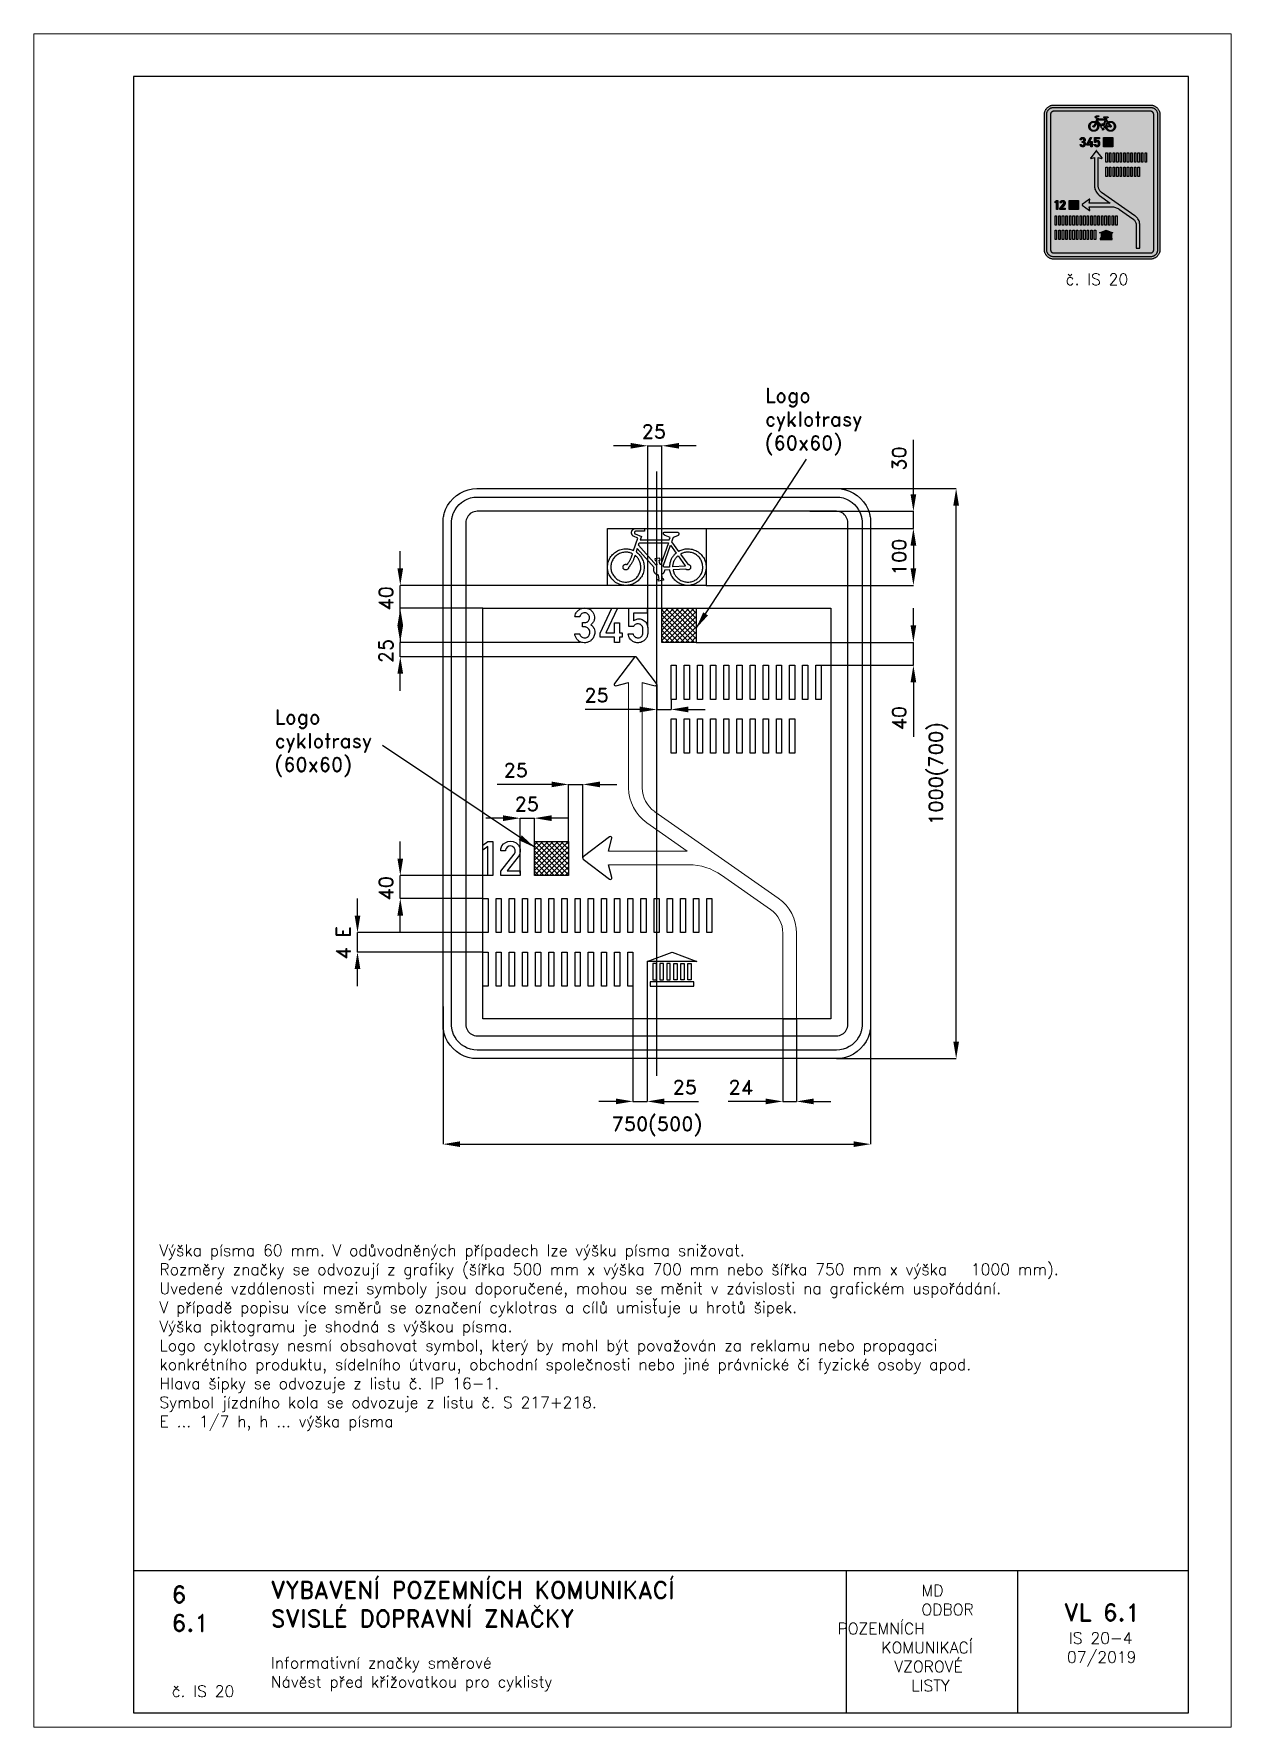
# Paper-space layout 'IS 20-4' of a CAD drawing. Header units: millimetres. Extents: x 0 to 210, y 0 to 297.
# The model-space entities are those that its viewports show. They can reach past a viewport. Long polylines and large blocks are cut down to what shows.
import ezdxf

# ---------------------------------------------------------------- set-up
doc = ezdxf.new("R2010")
doc.units = ezdxf.units.MM
doc.header["$LTSCALE"] = 5
doc.linetypes.add('ČERCHOVANÁX2', pattern=[2, 1, -0.5, 0, -0.5])
doc.linetypes.add('ČÁRKOVANÁX2', pattern=[1.5, 1, -0.5])
for name, color, linetype in [('Kóty', 2, 'Continuous'), ('Rozpiska', 7, 'Continuous'), ('Značka', 7, 'Continuous')]:
    doc.layers.add(name, color=color, linetype=linetype)
doc.layers.add('Rámeček', color=6, linetype='Continuous', plot=False)
doc.layers.add('TC_SDZ', color=7, linetype='Continuous', lineweight=0)
doc.styles.get("Standard").update_dxf_attribs({"font": 'romand.shx', "height": 25})
doc.dimstyles.get("Standard").update_dxf_attribs({"dimtxt": 25, "dimasz": 30, "dimexe": 0.18, "dimexo": 0.0625, "dimgap": 12.5, "dimtad": 1, "dimdec": 0, "dimzin": 0, "dimdsep": 46, "dimtxsty": 'Standard', "dimcen": 0.09, "dimadec": 0, "dimazin": 0, "dimtfac": 1, "dimtdec": 0, "dimtofl": 0, "dimtmove": 0, "dimatfit": 3, "dimfxl": 1, "dimtolj": 1, "dimtzin": 0, "dimarcsym": 0})

psp = doc.layouts.new('IS 20-4')

# ---------------------------------------------------------------- texts
at = {"layer": 'Rozpiska', "color": 7, "attachment_point": 1}
for s, width, gutter_width, heights, insert, char_height in [('\\pi0.79109;č. IS 20', 14.3441, 125, [0], (180.18, 254.95), 2), ('Výška písma 60 mm. V odůvodněných případech lze výšku písma snižovat.\\P{\\C256;Rozměry značky se odvozují z grafiky (šířka 500 mm x výška 700 mm nebo šířka 750 mm x výška \\H2.02381x; \\H0.49412x;1000 mm). \\H1.84921x; \\H0.54077x;\\P}Uvedené vzdálenosti mezi symboly jsou doporučené, mohou se měnit v závislosti na grafickém uspořádání.{\\H1.71693x; }\\PV případě popisu více směrů se označení cyklotras a cílů umisťuje u hrotů šipek. {\\H1.59436x; }\\PVýška piktogramu je shodná s výškou písma. {\\H1.63521x; }\\PLogo cyklotrasy nesmí obsahovat symbol, který by mohl být považován za reklamu nebo propagaci{\\H1.6216x; }\\Pkonkrétního produktu, sídelního útvaru, obchodní společnosti nebo jiné právnické či fyzické osoby apod.{\\H1.62613x; }\\PHlava šipky se odvozuje z listu č. IP 16-1.{\\H1.62462x; }\\PSymbol jízdního kola se odvozuje z listu č. S 217+218.{\\H1.62513x; }\\PE ... 1/7 h, h ... výška písma{\\H1.81543x; }', 175.5179, 100, [0], (22.03, 84.63), 2), ('6', 149.0422, 100, [0], (24.17, 24.77), 3), ('{\\C6;VYBAVENÍ POZEMNÍCH KOMUNIKACÍ\\P}SVISLÉ DOPRAVNÍ ZNAČKY{\\H1.34524x; }', 149.0422, 100, [0], (41.56, 25.56), 3), ('\\pi14.7414;{\\C6;MD\\P\\pi2.36044;}ODBOR POZEMNÍCH{\\H1.57143x; }\\P\\pi7.69378;KOMUNIKACÍ{\\H1.5x; }\\P\\pi9.97949;{\\C6;VZOROVÉ\\H1.47619x; \\H0.67742x;\\P\\pi12.93187;LISTY\\H1.26984x; }', 33.1018, 100, [0], (140.95, 24.95), 2), ('\\pi1.03113;{\\H1.5x;\\C6;VL 6.1\\P\\pi1.88824;\\H0.66667x;IS 20-4\\H1.66666x; \\H0.6x;\\P\\pi1.5549;07/2019\\H1.80159x; }', 16.0623, 100, [0], (179.66, 21.61), 2), ('6.1', 149.0422, 100, [0], (24.17, 19.78), 3), ('{\\C6;Informativní značky směrové\\P}Návěst před křižovatkou pro cyklisty{\\H1.83333x; }', 149.0422, 100, [0], (41.56, 12.29), 2), ('{\\C6;č. IS 20}', 18.3305, 100, [2.67], (24.18, 7.3), 2)]:
    psp.add_mtext_dynamic_manual_height_columns(s, width=width, gutter_width=gutter_width, heights=heights, dxfattribs=dict(at, insert=insert, char_height=char_height))

msp = doc.modelspace()

# ---------------------------------------------------------------- texts
at = {"layer": 'Kóty', "char_height": 25, "attachment_point": 1}
for insert in [(189.7, 675.9), (-670.2, 111.7)]:
    msp.add_mtext_dynamic_manual_height_columns('Logo\\Pcyklotrasy (60x60)', width=144.387, gutter_width=100, heights=[0], dxfattribs=dict(at, insert=insert))
at = {"layer": 'Kóty', "char_height": 25, "attachment_point": 5}
for s, insert in [('\\A1;25', (-5.3, 600)), ('\\A1;25', (-105.8, 137.5)), ('\\A1;25', (-228.1, -53.2)), ('\\A1;25', (49.1, -550)), ('\\A1;24', (147.1, -550))]:
    msp.add_mtext(s, dxfattribs=dict(at, insert=insert))
at = {"layer": 'Kóty', "char_height": 25, "attachment_point": 5, "rotation": 90}
for s, insert in [('\\A1;30', (425, 552.7)), ('\\A1;40', (-475, 307.3)), ('\\A1;25', (-475, 215.2)), ('\\A1;40', (-475, -201.2)), ('\\A1;4 E', (-550, -296.7))]:
    msp.add_mtext(s, dxfattribs=dict(at, insert=insert))

# ---------------------------------------------------------------- blocks, each defined once
blk = doc.blocks.new('*D0')
at = {"layer": 'Defpoints', "color": 0, "transparency": 16777216}
for p in [(86.47, 430), (86.47, 330), (450, 330)]:
    blk.add_point(p, dxfattribs=at)
at = {"layer": 'Kóty', "color": 0, "lineweight": -2, "transparency": 16777216}
for p, q in [((86.5325, 430), (450.18, 430)), ((450, 400), (450, 360)), ((86.5325, 330), (450.18, 330))]:
    blk.add_line(p, q, dxfattribs=at)
at = {"layer": 'Kóty', "color": 0, "transparency": 16777216}
for points in [[(445, 400), (455, 400), (450, 430)], [(445, 360), (455, 360), (450, 330)]]:
    blk.add_solid(points, dxfattribs=at)
at = {"layer": 'Kóty', "color": 0, "transparency": 16777216, "insert": (425, 380), "char_height": 25, "attachment_point": 5, "rotation": 90}
blk.add_mtext('\\A1;100', dxfattribs=at)
blk = doc.blocks.new('*D1')
at = {"layer": 'Defpoints', "color": 0, "transparency": 16777216}
for p in [(69, 230), (288, 190), (450, 190)]:
    blk.add_point(p, dxfattribs=at)
at = {"layer": 'Kóty', "color": 0, "lineweight": -2, "transparency": 16777216}
for p, q in [((450, 260), (450, 290)), ((69.1, 230), (450.2, 230)), ((288.1, 190), (450.2, 190)), ((450, 160), (450, 64.5))]:
    blk.add_line(p, q, dxfattribs=at)
at = {"layer": 'Kóty', "color": 0, "transparency": 16777216}
for points in [[(445, 260), (455, 260), (450, 230)], [(445, 160), (455, 160), (450, 190)]]:
    blk.add_solid(points, dxfattribs=at)
at = {"layer": 'Kóty', "color": 0, "transparency": 16777216, "insert": (425, 97.3), "char_height": 25, "attachment_point": 5, "rotation": 90}
blk.add_mtext('\\A1;40', dxfattribs=at)
blk = doc.blocks.new('*D2')
at = {"layer": 'Defpoints', "color": 0, "transparency": 16777216}
for p in [(-154.7, -19), (-154.7, -119), (-129.9, -147.8)]:
    blk.add_point(p, dxfattribs=at)
at = {"layer": 'Kóty', "color": 0, "lineweight": -2, "transparency": 16777216}
for p, q in [((-184.7, -19), (-280.2, -19)), ((-154.7, -118.9), (-154.7, -18.8)), ((-129.9, -147.8), (-129.9, -18.8)), ((-99.9, -19), (-69.9, -19))]:
    blk.add_line(p, q, dxfattribs=at)
at = {"layer": 'Kóty', "color": 0, "transparency": 16777216}
for points in [[(-184.7, -14), (-184.7, -24), (-154.7, -19)], [(-99.9, -14), (-99.9, -24), (-129.9, -19)]]:
    blk.add_solid(points, dxfattribs=at)
at = {"layer": 'Kóty', "color": 0, "transparency": 16777216, "insert": (-247.4, 6), "char_height": 25, "attachment_point": 5}
blk.add_mtext('\\A1;25', dxfattribs=at)
blk = doc.blocks.new('*D3')
at = {"layer": 'Defpoints', "color": 0, "transparency": 16777216}
for p in [(-375, -408.4), (375, -408.4), (375, -650)]:
    blk.add_point(p, dxfattribs=at)
at = {"layer": 'Kóty', "color": 0, "lineweight": -2, "transparency": 16777216}
for p, q in [((-375, -408.5), (-375, -650.2)), ((375, -408.5), (375, -650.2)), ((-345, -650), (345, -650))]:
    blk.add_line(p, q, dxfattribs=at)
at = {"layer": 'Kóty', "color": 0, "transparency": 16777216}
for points in [[(-345, -645), (-345, -655), (-375, -650)], [(345, -645), (345, -655), (375, -650)]]:
    blk.add_solid(points, dxfattribs=at)
at = {"layer": 'Kóty', "color": 0, "transparency": 16777216, "insert": (0, -618.5), "char_height": 25, "width": 292.657, "attachment_point": 5}
blk.add_mtext('\\A1;750(500)', dxfattribs=at)
blk = doc.blocks.new('*D4')
at = {"layer": 'Defpoints', "color": 0, "transparency": 16777216}
for p in [(284.3, 500), (525, 500), (315, -500)]:
    blk.add_point(p, dxfattribs=at)
at = {"layer": 'Kóty', "color": 0, "lineweight": -2, "transparency": 16777216}
for p, q in [((284.3, 500), (525.2, 500)), ((525, -470), (525, 470)), ((315.1, -500), (525.2, -500))]:
    blk.add_line(p, q, dxfattribs=at)
at = {"layer": 'Kóty', "color": 0, "transparency": 16777216}
for points in [[(520, 470), (530, 470), (525, 500)], [(520, -470), (530, -470), (525, -500)]]:
    blk.add_solid(points, dxfattribs=at)
at = {"layer": 'Kóty', "color": 0, "transparency": 16777216, "insert": (493.5, 0), "char_height": 25, "width": 221.666, "attachment_point": 5, "rotation": 90}
blk.add_mtext('\\A1;1000(700)', dxfattribs=at)

# ---------------------------------------------------------------- dimensions: what is measured, and where the dimension line sits
at = {"layer": 'Kóty'}
dim = msp.add_linear_dim(base=(525, 500), p1=(315, -500), p2=(284.3, 500), angle=90, text='1000(700)', dimstyle='Standard', dxfattribs=at)
dim.commit()
dim.dimension.update_dxf_attribs({"geometry": '*D4', "text_midpoint": (493.5, 0)})
for base, p1, p2, picture, middle in [((450, 330), (86.5, 430), (86.5, 330), '*D0', (425, 380)), ((450, 190), (69, 230), (288, 190), '*D1', (425, 97.3))]:
    dim = msp.add_linear_dim(base=base, p1=p1, p2=p2, angle=90, dimstyle='Standard', dxfattribs=at)
    dim.commit()
    dim.dimension.update_dxf_attribs({"geometry": picture, "text_midpoint": middle})
dim = msp.add_linear_dim(base=(-154.7, -19), p1=(-129.9, -147.8), p2=(-154.7, -119), dimstyle='Standard', dxfattribs=at)
dim.commit()
dim.dimension.update_dxf_attribs({"geometry": '*D2', "text_midpoint": (-247.4, 6)})
dim = msp.add_linear_dim(base=(375, -650), p1=(-375, -408.4), p2=(375, -408.4), text='750(500)', dimstyle='Standard', dxfattribs=at)
dim.commit()
dim.dimension.update_dxf_attribs({"geometry": '*D3', "text_midpoint": (0, -618.5)})

# ---------------------------------------------------------------- hatches: boundary and pattern name
at = {"layer": 'Značka'}
h = msp.add_hatch(dxfattribs=at)
h.set_pattern_fill('ANSI37', color=2, scale=2)
h.paths.add_polyline_path([(9, 230), (9, 290), (69, 290), (69, 230)])
h = msp.add_hatch(dxfattribs=at)
h.set_pattern_fill('ANSI37', color=2, scale=2)
h.paths.add_polyline_path([(-214.7, -179), (-214.7, -119), (-154.7, -119), (-154.7, -179)])

# ---------------------------------------------------------------- linework, layer by layer
at = {"layer": 'Kóty'}
for p, q in [((-46, 575), (-76, 575)), ((-16, 256.1), (-16, 575.2)), ((9, 290), (9, 575.2)), ((69, 575), (39, 575)), ((450, 490), (450, 585.5)), ((268.4, 460), (450.2, 460)), ((86.5, 430), (450.2, 430)), ((-450, 360), (-450, 390)), ((450, 400), (450, 370)), ((-86.5, 330), (-450.2, 330)), ((-305.1, 290), (-450.2, 290)), ((-450, 260), (-450, 290)), ((-450, 260), (-450, 230)), ((-134.6, 230), (-450.2, 230)), ((-37.1, 205), (-450.2, 205)), ((-450, 145), (-450, 175)), ((0, 156.5), (0, 112.3)), ((25, 129.9), (25, 112.3)), ((-30, 112.5), (-125.5, 112.5)), ((55, 112.5), (85, 112.5)), ((-269.7, -78.2), (-299.7, -78.2)), ((-239.7, -174.7), (-239.7, -78)), ((-214.7, -119), (-214.7, -78)), ((-154.7, -78.2), (-184.7, -78.2)), ((-450, -149), (-450, -119)), ((-296.5, -179), (-450.2, -179)), ((-525, -249), (-525, -219)), ((-305.1, -219), (-450.2, -219)), ((-450, -279), (-450, -249)), ((-305, -279), (-525.2, -279)), ((-305.1, -313), (-525.2, -313)), ((-525, -373), (-525, -343)), ((-16.9, -329.9), (-16.9, -575.2)), ((-41.9, -373.1), (-41.9, -575.2)), ((221.1, -430.1), (221.1, -575.2)), ((245.1, -430.1), (245.1, -575.2)), ((-71.9, -575), (-101.9, -575)), ((13.1, -575), (73.3, -575)), ((191.1, -575), (125.3, -575)), ((275.1, -575), (305.1, -575))]:
    msp.add_line(p, q, dxfattribs=at)
for points in [[(-16, 575), (9, 575)], [(69, 254.9), (262.4, 551.5)], [(450, 430), (450, 460)], [(-450.2, 290), (-450, 330)], [(-450, 205), (-450, 230)], [(450, 190), (450, 230)], [(0, 112.5), (25, 112.5)], [(-214.7, -129.1), (-481, 49.3)], [(-154.7, -19), (-129.6, -19)], [(-239.7, -78.2), (-214.7, -78.2)], [(-450, -219), (-450, -179)], [(-525, -313), (-525, -279)], [(-41.9, -575), (-16.9, -575)], [(221.1, -575), (245.1, -575)]]:
    msp.add_lwpolyline(points, dxfattribs=at)
for points in [[(-46, 580), (-46, 570), (-16, 575)], [(39, 580), (39, 570), (9, 575)], [(445, 490), (455, 490), (450, 460)], [(445, 400), (455, 400), (450, 430)], [(-455, 360), (-445, 360), (-450, 330)], [(-455, 260), (-445, 260), (-450, 290)], [(81.3, 282.9), (89.7, 277.4), (69.1, 255)], [(-455, 260), (-445, 260), (-450, 230)], [(-455, 175), (-445, 175), (-450, 205)], [(-30, 117.5), (-30, 107.5), (0, 112.5)], [(55, 117.5), (55, 107.5), (25, 112.5)], [(-269.7, -73.2), (-269.7, -83.2), (-239.7, -78.2)], [(-184.7, -73.2), (-184.7, -83.2), (-214.7, -78.2)], [(-236.8, -108.3), (-242.4, -116.6), (-214.8, -129.3)], [(-455, -149), (-445, -149), (-450, -179)], [(-455, -249), (-445, -249), (-450, -219)], [(-530, -249), (-520, -249), (-525, -279)], [(-530, -343), (-520, -343), (-525, -313)], [(-71.9, -570), (-71.9, -580), (-41.9, -575)], [(13.1, -570), (13.1, -580), (-16.9, -575)], [(191.1, -570), (191.1, -580), (221.1, -575)], [(275.1, -570), (275.1, -580), (245.1, -575)]]:
    msp.add_solid(points, dxfattribs=at)
at = {"layer": 'TC_SDZ', "color": 3}
for p, q in [((-49.5, -25), (-49.5, 159.8)), ((-25.5, -25), (-25.5, 159.8)), ((53.3, -136), (-17.5, -86.4)), ((213.1, -218.6), (-3.7, -66.8)), ((245.1, -430), (245.1, -280))]:
    msp.add_line(p, q, dxfattribs=at)
msp.add_lwpolyline([(-84.7, -136), (53.3, -136)], dxfattribs=at)
msp.add_lwpolyline([(221.1, -430), (221.1, -280, 0.244698), (199.3, -238.2), (113.4, -178.1, 0.153915), (56.1, -160), (-84.7, -160)], format="xyb", dxfattribs=at)
for centre, radius, start, end in [((25.5, -25), 75, 180, 235), ((25.5, -25), 51, 180, 235), ((170.1, -280), 75, 0, 55)]:
    msp.add_arc(centre, radius, start, end, dxfattribs=at)
at = {"layer": 'Značka', "color": 6, "linetype": 'ČERCHOVANÁX2', "ltscale": 5}
msp.add_lwpolyline([(0, -530), (0, 530)], dxfattribs=at)
at = {"layer": 'Značka', "color": 3}
for points in [[(-315, -500), (-315.2, -500), (-315.5, -500), (-323.2, -499.5), (-330.8, -497.9), (-338.2, -495.4), (-345.1, -491.9), (-351.6, -487.6), (-357.4, -482.4), (-362.6, -476.6), (-366.9, -470.1), (-370.4, -463.2, -0.033375), (-372.9, -455.8, -0.034139), (-374.5, -448.2, -0.036787), (-375, -440.5), (-375, -440.2), (-375, -440), (-375, 440), (-375, 440.2), (-375, 440.5, -0.032209), (-374.5, 448.2, -0.035419), (-372.9, 455.8, -0.036245), (-370.4, 463.2), (-366.9, 470.1), (-362.6, 476.6), (-357.4, 482.4), (-351.6, 487.6), (-345.1, 491.9), (-338.2, 495.4), (-330.8, 497.9), (-323.2, 499.5), (-315.5, 500), (-315.2, 500), (-315, 500), (315, 500), (315.2, 500), (315.5, 500), (323.2, 499.5), (330.8, 497.9), (338.2, 495.4), (345.1, 491.9), (351.6, 487.6), (357.4, 482.4), (362.6, 476.6), (366.9, 470.1), (370.4, 463.2, -0.033375), (372.9, 455.8, -0.034139), (374.5, 448.2, -0.036787), (375, 440.5), (375, 440.2), (375, 440), (375, -440), (375, -440.2, -0.001033), (375, -440.5, -0.032209), (374.5, -448.2, -0.035419), (372.9, -455.8, -0.036245), (370.4, -463.2, -0.034467), (366.9, -470.1), (362.6, -476.6), (357.4, -482.4), (351.6, -487.6), (345.1, -491.9), (338.2, -495.4), (330.8, -497.9), (323.2, -499.5), (315.5, -500), (315.2, -500), (315, -500), (-315, -500)], [(-315, -485), (-315.2, -485), (-315.3, -485), (-321.2, -484.6), (-326.9, -483.4), (-332.4, -481.5), (-337.6, -478.9), (-342.4, -475.7), (-346.8, -471.8), (-350.7, -467.5), (-353.9, -462.6), (-356.5, -457.4), (-358.4, -451.9, -0.03418), (-359.6, -446.2, -0.036699), (-360, -440.4), (-360, -440.2), (-360, -440), (-360, 440), (-360, 440.2), (-360, 440.4, -0.032163), (-359.6, 446.2, -0.035484), (-358.4, 451.9, -0.036302), (-356.5, 457.4), (-353.9, 462.6), (-350.7, 467.5), (-346.8, 471.8), (-342.4, 475.7), (-337.6, 478.9), (-332.4, 481.5), (-326.9, 483.4), (-321.2, 484.6), (-315.3, 485), (-315.2, 485), (-315, 485), (315, 485), (315.2, 485), (315.3, 485), (321.2, 484.6), (326.9, 483.4), (332.4, 481.5), (337.6, 478.9), (342.4, 475.7), (346.8, 471.8), (350.7, 467.5), (353.9, 462.6), (356.5, 457.4), (358.4, 451.9, -0.03418), (359.6, 446.2, -0.036699), (360, 440.4), (360, 440.2), (360, 440), (360, -440), (360, -440.2), (360, -440.4, -0.032163), (359.6, -446.2, -0.035484), (358.4, -451.9, -0.036302), (356.5, -457.4), (353.9, -462.6), (350.7, -467.5), (346.8, -471.8), (342.4, -475.7), (337.6, -478.9), (332.4, -481.5), (326.9, -483.4), (321.2, -484.6), (315.3, -485), (315.2, -485), (315, -485), (-315, -485)], [(-315, -460), (315, -460), (315.1, -460), (315.2, -460), (317.7, -459.8), (320.3, -459.3), (322.7, -458.5), (325.1, -457.3), (327.2, -455.9), (329.1, -454.1), (330.9, -452.2), (332.3, -450), (333.4, -447.7), (334.3, -445.3), (334.8, -442.7, 0.036708), (335, -440.2), (335, -440.1), (335, -440), (335, 440), (335, 440.1), (335, 440.2, 0.032285), (334.8, 442.7), (334.3, 445.3), (333.5, 447.7), (332.3, 450), (330.9, 452.2), (329.1, 454.1), (327.2, 455.9), (325.1, 457.3), (322.7, 458.5), (320.3, 459.3), (317.7, 459.8), (315.2, 460), (315.1, 460), (315, 460), (-315, 460), (-315.1, 460), (-315.2, 460), (-317.7, 459.8), (-320.3, 459.3), (-322.7, 458.5), (-325.1, 457.3), (-327.2, 455.9), (-329.1, 454.1), (-330.9, 452.2), (-332.3, 450), (-333.4, 447.7), (-334.3, 445.3), (-334.8, 442.7, 0.036708), (-335, 440.2), (-335, 440.1), (-335, 440), (-335, -440), (-335, -440.1), (-335, -440.2, 0.032285), (-334.8, -442.7), (-334.3, -445.3), (-333.5, -447.7), (-332.3, -450), (-330.9, -452.2), (-329.1, -454.1), (-327.2, -455.9), (-325.1, -457.3), (-322.7, -458.5), (-320.3, -459.3), (-317.7, -459.8), (-315.2, -460), (-315.1, -460), (-315, -460)], [(35.8, 423.7), (36, 423.7), (36.1, 423.7), (36.2, 423.7), (36.2, 423.7), (36.3, 423.6), (36.4, 423.6), (36.6, 423.5), (36.7, 423.5), (36.9, 423.4), (37, 423.3), (37.1, 423.2), (37.3, 423.1), (37.4, 423), (37.6, 422.9), (37.7, 422.7), (37.8, 422.6), (38, 422.4), (38.1, 422.2), (38.2, 422.1), (38.3, 421.9), (38.3, 421.7), (38.4, 421.5), (38.5, 421.4), (38.5, 421.1), (38.6, 421), (38.6, 420.8), (38.6, 420.6, -0.013622), (38.6, 420.4), (38.6, 420.1), (38.5, 419.8), (38.5, 419.6), (38.4, 419.3), (38.3, 419.1), (38.1, 418.8), (38, 418.6), (37.8, 418.4), (37.7, 418.2), (37.6, 418), (37.4, 417.9), (37.2, 417.7), (37.1, 417.6), (36.9, 417.5), (36.7, 417.4), (36.6, 417.3), (36.6, 417.3), (36.5, 417.2), (36.3, 417.2), (36.1, 417.1), (28.7, 414.3), (25.9, 406.3), (37.9, 389.7), (38, 389.8), (38.1, 389.8), (38.4, 390), (38.7, 390.1), (39.1, 390.4), (39.5, 390.6), (39.9, 390.8), (40.3, 391), (40.7, 391.2), (41.1, 391.4), (42.8, 392.1), (44.5, 392.7), (46.2, 393.2), (48, 393.6), (49.8, 394), (51.6, 394.1), (53.4, 394.2), (55.3, 394.2), (57.5, 394.1), (59.8, 393.8), (62, 393.4), (64.2, 392.7), (66.3, 392), (68.4, 391), (70.4, 389.9), (72.3, 388.7), (74.2, 387.4), (75.9, 385.9), (77.6, 384.4), (79.1, 382.6), (80.4, 380.9), (81.7, 379), (82.8, 377), (83.7, 374.9), (84.6, 372.8), (85.3, 370.6), (85.8, 368.4), (86.2, 366.2), (86.4, 363.9, -0.020741), (86.4, 361.6, -0.019589), (86.3, 359.4), (86, 357.1), (85.6, 354.9), (85, 352.7), (84.3, 350.5), (83.4, 348.4), (82.3, 346.4), (81.1, 344.5), (79.8, 342.6), (78.3, 340.9), (76.8, 339.2), (75.1, 337.7), (73.4, 336.3), (71.5, 335), (69.5, 333.9), (67.5, 332.9), (65.4, 332), (63.2, 331.3), (61, 330.8), (58.8, 330.4), (56.5, 330.1), (54.2, 330), (52, 330.1), (49.7, 330.4), (47.5, 330.8), (45.3, 331.4), (43.1, 332.1), (41, 332.9), (39, 333.9), (37, 335.1), (35.2, 336.4), (33.4, 337.8), (31.7, 339.4), (30.2, 341), (29, 342.4), (27.9, 343.9), (26.9, 345.4), (26, 347), (25.2, 348.6), (24.4, 350.3), (23.9, 352), (23.4, 353.7), (23.3, 354.2), (23.2, 354.6), (23.1, 355), (23, 355.3), (23, 355.4), (23, 355.5), (22.6, 357.3), (13.6, 356.8), (13.5, 356.3), (13.5, 355.8), (13.4, 355.7), (13.4, 355.6), (13.3, 355.2), (13.2, 354.9), (13.1, 354.4), (12.9, 353.9), (12.7, 353.5), (12.4, 353), (12.1, 352.6), (11.9, 352.2), (11.6, 351.8), (11.2, 351.4), (10.9, 351), (10.5, 350.6), (10.2, 350.3), (9.8, 350), (9.4, 349.8), (9.1, 349.6), (9, 349.5), (8.9, 349.5), (8.5, 349.2), (8, 349), (9.1, 342), (11, 342.3), (11.5, 339), (2.9, 337.6), (2.3, 340.9), (4.2, 341.2), (3.1, 348.2), (2.6, 348.3), (2.2, 348.4), (2.1, 348.4), (2, 348.4), (1.7, 348.5), (1.3, 348.6), (0.9, 348.7), (0.4, 348.9), (0, 349), (-0.4, 349.2), (-0.8, 349.5), (-1.2, 349.7), (-1.6, 350), (-2.1, 350.4), (-2.5, 350.8), (-2.9, 351.1), (-3.3, 351.6), (-3.6, 352), (-3.9, 352.5), (-4.2, 353), (-4.5, 353.5), (-4.7, 354), (-4.9, 354.5), (-5.1, 355), (-5.3, 355.6), (-5.4, 356.1), (-5.4, 356.7), (-5.5, 357.3), (-5.5, 357.7), (-5.5, 358.2), (-5.5, 358.6), (-5.4, 359.1), (-5.4, 359.5), (-5.3, 360), (-5.2, 360.3), (-5.1, 360.7), (-5, 360.7), (-5, 360.8), (-4.8, 361.2), (-4.7, 361.7), (-34.2, 395), (-36.3, 388.6), (-34.9, 387.6), (-34.8, 387.5), (-34.7, 387.5), (-34.5, 387.2), (-34.2, 387), (-33.8, 386.7), (-33.5, 386.5), (-32.2, 385.3), (-30.9, 384), (-29.7, 382.7), (-28.6, 381.3), (-27.6, 379.8), (-26.6, 378.3), (-25.8, 376.7), (-25, 375.1), (-24.2, 373), (-23.5, 370.9), (-22.9, 368.8), (-22.5, 366.5), (-22.3, 364.3, -0.020984), (-22.2, 362.1, -0.01937), (-22.4, 359.9), (-22.6, 357.6), (-23, 355.4), (-23.5, 353.3), (-24.2, 351.1), (-25, 349.1), (-26, 347), (-27.1, 345.1), (-28.4, 343.3), (-29.8, 341.5), (-31.3, 339.9), (-32.8, 338.3), (-34.6, 336.8), (-36.4, 335.5), (-38.2, 334.3), (-40.2, 333.3), (-42.3, 332.4), (-44.4, 331.6), (-46.5, 331), (-48.7, 330.5), (-50.9, 330.2), (-53.1, 330), (-55.4, 330), (-57.6, 330.2), (-59.8, 330.5), (-62, 331), (-64.1, 331.6), (-66.2, 332.3), (-68.3, 333.2), (-70.3, 334.2), (-72.2, 335.4), (-74, 336.7), (-75.7, 338.1), (-77.3, 339.7), (-78.8, 341.3), (-80.2, 343.1), (-81.5, 344.9), (-82.6, 346.8), (-83.6, 348.8), (-84.5, 350.9), (-85.1, 353), (-85.7, 355.2), (-86.1, 357.4), (-86.4, 359.6), (-86.5, 361.9, -0.01867), (-86.4, 364.1), (-86.2, 366.3), (-85.8, 368.5), (-85.3, 370.7), (-84.6, 372.8), (-83.8, 374.9), (-82.9, 376.9), (-81.8, 378.9), (-80.6, 380.7), (-79.2, 382.5), (-77.7, 384.2), (-76.1, 385.7), (-74.4, 387.2), (-72.6, 388.5), (-70.8, 389.7), (-68.8, 390.8), (-66.8, 391.7), (-64.7, 392.5), (-62.5, 393.2), (-60.3, 393.6), (-58.1, 394), (-56.3, 394.1), (-54.6, 394.2), (-52.8, 394.2), (-51, 394.1), (-49.2, 393.9), (-47.5, 393.5), (-45.7, 393), (-44.1, 392.5), (-43.6, 392.3), (-43.2, 392.2), (-42.9, 392), (-42.6, 391.9), (-42.5, 391.9), (-42.4, 391.8), (-40.7, 391.1), (-33.3, 413.1), (-40.8, 416.2), (-41.1, 416.4), (-41.4, 416.6), (-41.5, 416.7), (-41.5, 416.7), (-41.8, 416.9), (-42, 417.1), (-42.2, 417.4), (-42.5, 417.6), (-42.7, 417.9), (-42.9, 418.2), (-43.2, 418.5), (-43.3, 418.8), (-43.6, 419.2), (-43.8, 419.7), (-43.9, 420.1), (-44.1, 420.5), (-44.2, 421), (-44.2, 421.4), (-44.3, 421.9), (-44.3, 422.3), (-44.3, 422.8), (-44.3, 423.3), (-44.2, 423.7), (-44.2, 424.2), (-44.1, 424.6), (-43.9, 425.1), (-43.7, 425.5), (-43.5, 425.9), (-43.3, 426.3), (-43.1, 426.7), (-42.8, 427.1), (-42.5, 427.4), (-42.2, 427.8), (-41.9, 428.1), (-41.5, 428.4), (-41.2, 428.7), (-40.9, 428.9), (-40.5, 429.1), (-40.2, 429.3), (-39.9, 429.4), (-39.6, 429.6), (-39.2, 429.7), (-38.8, 429.8), (-38.5, 429.9), (-38.4, 429.9), (-38.3, 429.9), (-38.2, 429.9), (-38.2, 429.9), (-38.2, 429.9), (-38.1, 429.9), (-37.8, 430), (-21.9, 430), (-21.9, 425), (-37.1, 425), (-37.2, 425), (-37.3, 425), (-37.3, 425), (-37.3, 425), (-37.4, 424.9), (-37.5, 424.9), (-37.7, 424.9), (-37.8, 424.8), (-37.9, 424.8), (-38, 424.7), (-38.1, 424.7), (-38.2, 424.6), (-38.3, 424.5), (-38.4, 424.4), (-38.5, 424.3), (-38.6, 424.2), (-38.7, 424.1), (-38.8, 424), (-38.9, 423.9), (-39, 423.7), (-39.1, 423.6), (-39.1, 423.5), (-39.2, 423.3), (-39.2, 423.2), (-39.2, 423), (-39.3, 422.9), (-39.3, 422.8), (-39.3, 422.6), (-39.3, 422.5), (-39.3, 422.3), (-39.2, 422.1), (-39.2, 422), (-39.2, 421.9), (-39.1, 421.7), (-39.1, 421.6), (-39, 421.5), (-39, 421.3), (-38.9, 421.2), (-38.8, 421.1), (-38.8, 421), (-38.7, 421), (-38.6, 420.9), (-38.5, 420.8), (-38.5, 420.7), (-38.4, 420.7), (-38.4, 420.7), (-38.3, 420.6), (-38.2, 420.5), (-27, 416), (-29.1, 409.8), (21.9, 409.8), (23.4, 414), (14.6, 417.7), (14.3, 417.8), (14.1, 417.9), (14.1, 417.9), (14.1, 417.9), (13.9, 418), (13.7, 418.1), (13.6, 418.2), (13.4, 418.4), (13.2, 418.5), (13, 418.7), (12.9, 418.8), (12.7, 419), (12.5, 419.2), (12.3, 419.4), (12.2, 419.7), (12, 419.9), (11.9, 420.2), (11.8, 420.4), (11.7, 420.7), (11.6, 421), (11.6, 421.1), (11.5, 421.3), (11.5, 421.4), (11.5, 421.6), (11.5, 421.7), (11.5, 421.9), (11.5, 422), (11.6, 422.2), (11.6, 422.3), (11.7, 422.5), (11.7, 422.6), (11.8, 422.8), (11.9, 422.9), (12, 423), (12.1, 423.1), (12.2, 423.2), (12.3, 423.3), (12.4, 423.4), (12.5, 423.5), (12.6, 423.5), (12.7, 423.6), (12.8, 423.6), (13, 423.7), (13.1, 423.7), (13.1, 423.7), (13.1, 423.7), (13.2, 423.7), (13.2, 423.7), (13.2, 423.7), (13.3, 423.7), (13.3, 423.7), (13.3, 423.7), (35.8, 423.7)], [(-49.4, 361.6), (-49.4, 361.3), (-49.5, 361), (-49.5, 361), (-49.5, 360.9), (-49.6, 360.7), (-49.6, 360.5), (-49.7, 360.2), (-49.9, 360), (-50, 359.7), (-50.1, 359.5), (-50.3, 359.2), (-50.5, 359), (-50.7, 358.8), (-50.9, 358.5), (-51.2, 358.3), (-51.5, 358), (-51.8, 357.9), (-52.1, 357.7), (-52.4, 357.5), (-52.8, 357.4), (-53.1, 357.3), (-53.4, 357.2), (-53.8, 357.2), (-54.2, 357.1), (-54.5, 357.1), (-54.9, 357.2), (-55.2, 357.2), (-55.6, 357.3), (-55.9, 357.4), (-56.2, 357.5), (-56.6, 357.6), (-56.9, 357.8), (-57.2, 358), (-57.5, 358.2), (-57.7, 358.5), (-58, 358.7), (-58.2, 359), (-58.4, 359.2), (-58.6, 359.5), (-58.8, 359.9), (-59, 360.2), (-59.1, 360.5), (-59.2, 360.9), (-59.3, 361.2), (-59.3, 361.5), (-59.4, 361.9), (-59.4, 362.2), (-59.3, 362.6), (-59.3, 363), (-59.2, 363.3), (-59.1, 363.6), (-59, 364), (-58.9, 364.3), (-58.7, 364.6), (-58.5, 364.9), (-58.3, 365.2), (-58.1, 365.5), (-57.8, 365.8), (-57.6, 366), (-57.3, 366.2), (-57, 366.4), (-56.7, 366.6), (-56.4, 366.7), (-56.1, 366.9), (-55.7, 367), (-55.4, 367), (-55, 367.1), (-54.7, 367.1), (-54.4, 367.1), (-54.1, 367.1), (-53.8, 367.1), (-53.5, 367.1), (-53.2, 367), (-53, 367), (-52.8, 366.9), (-52.5, 366.8), (-52.5, 366.8), (-52.4, 366.8), (-52.2, 366.6), (-51.9, 366.5), (-51.3, 367.4), (-50.7, 368.2), (-50.6, 368.4), (-50.5, 368.6), (-50, 369.3), (-49.5, 370), (-49, 370.9), (-48.4, 371.9), (-47.9, 372.8), (-47.4, 373.7), (-46.9, 374.7), (-46.4, 375.6), (-45.9, 376.6), (-45.5, 377.6), (-45.1, 378.5), (-44.7, 379.5), (-44.3, 380.5), (-43.9, 381.5), (-43.6, 382.3), (-43.4, 383.1), (-43.3, 383.3), (-43.2, 383.5), (-42.9, 384.6), (-42.6, 385.6), (-44, 386.2), (-44, 386.2), (-44.1, 386.2), (-44.4, 386.4), (-44.6, 386.5), (-45, 386.6), (-45.3, 386.7), (-46.7, 387.2), (-48.1, 387.6), (-49.5, 387.9), (-50.9, 388.2), (-52.3, 388.3), (-53.8, 388.4), (-55.3, 388.4), (-56.7, 388.2), (-58.5, 388), (-60.3, 387.7), (-62.1, 387.3), (-63.8, 386.7), (-65.4, 386), (-67.1, 385.1), (-68.6, 384.2), (-70.1, 383.1), (-71.5, 382), (-72.9, 380.8), (-74.1, 379.5), (-75.3, 378.1), (-76.3, 376.6), (-77.2, 375), (-78.1, 373.4), (-78.8, 371.7), (-79.4, 370), (-79.9, 368.3), (-80.3, 366.5), (-80.5, 364.7), (-80.6, 362.9, 0.020462), (-80.6, 361.1), (-80.5, 359.3), (-80.2, 357.5), (-79.8, 355.7), (-79.3, 353.9), (-78.7, 352.2), (-78, 350.6), (-77.1, 349), (-76.2, 347.4), (-75.1, 346), (-73.9, 344.6), (-72.6, 343.3), (-71.3, 342), (-69.9, 340.9), (-68.4, 339.9), (-66.8, 339), (-65.2, 338.2), (-63.5, 337.5), (-61.8, 337), (-60, 336.5), (-58.2, 336.1), (-56.4, 335.9), (-54.6, 335.8), (-52.8, 335.9), (-51, 336.1), (-49.2, 336.4), (-47.4, 336.8), (-45.7, 337.3), (-44, 338), (-42.4, 338.7), (-40.8, 339.6), (-39.2, 340.6), (-37.8, 341.7), (-36.5, 342.9), (-35.2, 344.2), (-34, 345.6), (-32.9, 347), (-31.9, 348.5), (-31, 350.1), (-30.2, 351.8), (-29.6, 353.5), (-29, 355.2), (-28.6, 357), (-28.3, 358.8), (-28.2, 360.6, 0.020482), (-28.1, 362.4, 0.018598), (-28.2, 364.2), (-28.4, 366), (-28.7, 367.8), (-29.2, 369.5), (-29.8, 371.3), (-30.3, 372.6), (-30.9, 374), (-31.6, 375.2), (-32.3, 376.5), (-33.2, 377.7), (-34.1, 378.8), (-35, 379.9), (-36.1, 380.9), (-36.3, 381.2), (-36.6, 381.4), (-36.8, 381.6), (-37, 381.8), (-37.1, 381.8), (-37.1, 381.9), (-38.2, 382.8), (-38.6, 381.7), (-39, 380.5), (-39.1, 380.3), (-39.1, 380.1), (-39.5, 379.2), (-39.8, 378.3), (-40.2, 377.1), (-40.7, 376), (-41.2, 374.9), (-41.7, 373.8), (-42.3, 372.8), (-42.8, 371.7), (-43.4, 370.6), (-44, 369.6), (-44.6, 368.5), (-45.2, 367.5), (-45.8, 366.5), (-46.5, 365.5), (-47.1, 364.7), (-47.6, 363.9), (-47.8, 363.7), (-47.9, 363.5), (-48.7, 362.6), (-49.4, 361.6)], [(54.2, 367.1), (54.5, 367.1), (54.8, 367.1), (54.8, 367.1), (54.9, 367.1), (55.1, 367.1), (55.3, 367), (55.6, 367), (55.9, 366.9), (56.2, 366.8), (56.4, 366.7), (56.7, 366.5), (56.9, 366.4), (57.2, 366.2), (57.5, 366), (57.8, 365.8), (58, 365.5), (58.3, 365.2), (58.5, 364.9), (58.7, 364.6), (58.8, 364.3), (59, 364), (59.1, 363.7), (59.2, 363.3), (59.3, 363), (59.3, 362.6), (59.3, 362.3, -0.019224), (59.3, 361.9), (59.3, 361.5), (59.2, 361.2), (59.2, 360.9), (59.1, 360.5), (58.9, 360.2), (58.8, 359.9), (58.6, 359.5), (58.4, 359.2), (58.2, 359), (58, 358.7), (57.7, 358.5), (57.4, 358.2), (57.2, 358), (56.9, 357.8), (56.6, 357.6), (56.2, 357.5), (55.9, 357.4), (55.6, 357.3), (55.2, 357.2), (54.9, 357.1), (54.5, 357.1), (54.2, 357.1), (53.8, 357.1), (53.4, 357.2), (53.1, 357.3), (52.8, 357.4), (52.6, 357.4), (52.3, 357.5), (52, 357.7), (51.8, 357.8), (51.5, 358), (51.4, 358.1), (51.2, 358.2), (51.1, 358.3), (51.1, 358.3), (50.9, 358.5), (50.7, 358.7), (28.5, 357.6), (28.8, 356.1), (29.2, 354.7), (29.2, 354.4), (29.3, 354.1), (29.7, 353), (30.1, 351.9), (30.7, 350.6), (31.4, 349.3), (32.2, 348), (33, 346.8), (33.9, 345.6), (34.9, 344.5), (36.2, 343.2), (37.5, 341.9), (39, 340.8), (40.5, 339.8), (42.1, 338.9), (43.8, 338.1), (45.5, 337.4), (47.3, 336.9), (49.1, 336.4), (50.9, 336.1), (52.7, 335.9), (54.5, 335.9), (56.4, 335.9), (58.2, 336.2), (60, 336.5), (61.8, 337), (63.6, 337.6), (65.3, 338.3), (66.9, 339.1), (68.5, 340), (70, 341.1), (71.4, 342.2), (72.8, 343.5), (74, 344.9), (75.2, 346.3), (76.3, 347.8), (77.3, 349.3), (78.1, 351), (78.8, 352.7), (79.4, 354.4), (79.9, 356.2), (80.2, 358), (80.5, 359.8), (80.6, 361.7, 0.020661), (80.6, 363.5), (80.4, 365.4), (80.1, 367.2), (79.7, 369), (79.1, 370.7), (78.4, 372.4), (77.7, 374.1), (76.8, 375.7), (75.8, 377.3), (74.7, 378.8), (73.5, 380.1), (72.2, 381.4), (70.8, 382.6), (69.3, 383.7), (67.7, 384.7), (66.1, 385.6), (64.4, 386.4), (62.7, 387), (60.9, 387.6), (59.2, 388), (57.3, 388.2), (55.5, 388.4), (54, 388.4), (52.5, 388.4), (51, 388.2), (49.6, 388), (48.1, 387.7), (46.7, 387.3), (45.3, 386.8), (44, 386.3), (43.7, 386.1), (43.3, 386), (43.1, 385.8), (42.8, 385.7), (42.7, 385.7), (42.7, 385.6), (41.3, 385), (54.2, 367.1)], [(-135.4, 245), (-135.2, 244.3), (-134.9, 243.6, 0.066952), (-133.8, 241.6, 0.067362), (-132, 239.9, 0.079643), (-129.6, 238.5, 0.0835), (-126.9, 238, 0.078751), (-124.3, 238.2, 0.077297), (-121.9, 239.3, 0.094862), (-119.4, 241.5, 0.087394), (-117.9, 244.4, 0.097389), (-117.3, 248.2, 0.104452), (-118.2, 251.8, 0.094861), (-120.2, 254.6, 0.09565), (-123, 256.5, 0.045583), (-124.4, 257, 0.043296), (-125.9, 257.3), (-126.3, 257.3), (-126.6, 257.3), (-130.3, 257.3), (-130.3, 264.8), (-126.5, 264.8), (-126.2, 264.8), (-125.8, 264.8, 0.089487), (-123.5, 265.3, 0.078198), (-121.3, 266.5, 0.098552), (-119.2, 269, 0.099785), (-118.1, 272, 0.096866), (-118.1, 275.1, 0.098695), (-119.4, 278, 0.100564), (-121.6, 280.4, 0.09764), (-124.5, 281.7, 0.106018), (-128, 281.8, 0.108975), (-131.3, 280.5, 0.096333), (-133.5, 278.4, 0.100262), (-134.8, 275.7), (-134.9, 275.3), (-135, 275), (-143.7, 275), (-143.5, 276.3, -0.014658), (-143.2, 277.6, -0.070913), (-141.3, 282.1, -0.076579), (-138.2, 285.9, -0.078951), (-134.1, 288.8, -0.076369), (-129.4, 290.2, -0.077795), (-124.4, 290.4, -0.077963), (-119.5, 288.9, -0.081007), (-115, 286.1, -0.080994), (-111.7, 281.9, -0.076305), (-109.8, 277.5, -0.079812), (-109.4, 272.7, -0.092079), (-110.7, 267.2, -0.105085), (-113.9, 262.7), (-114.8, 261.9), (-115.8, 261.1), (-114.9, 260.4), (-114, 259.7, -0.058047), (-111.7, 257.2, -0.058895), (-110.1, 254.3, -0.074883), (-108.9, 250, -0.064096), (-109, 245.5, -0.089409), (-110.9, 239.1, -0.101873), (-114.9, 233.8, -0.087337), (-119.6, 230.9, -0.080966), (-124.9, 229.5, -0.079662), (-130.4, 229.8, -0.082667), (-135.5, 231.8, -0.076829), (-139.5, 235, -0.076595), (-142.3, 239.1, -0.041098), (-143.4, 241.6, -0.04038), (-144, 244.1), (-144, 244.6), (-144.1, 245), (-135.4, 245)], [(-41.5, 245), (-41.4, 244.6), (-41.3, 244.2, 0.061333), (-40.3, 242, 0.076055), (-38.8, 240.2, 0.081245), (-36.9, 238.9, 0.074046), (-34.6, 238.2, 0.102552), (-31, 238.3, 0.116979), (-27.8, 239.8, 0.072305), (-26.3, 241.3, 0.058803), (-25.3, 243.2, 0.04386), (-24.8, 244.7, 0.050794), (-24.5, 246.2, 0.010857), (-24.5, 246.7), (-24.5, 247.1), (-24.5, 254.4, 0.008554), (-24.6, 255.2, 0.025917), (-24.7, 256.1, 0.068298), (-25.3, 257.8, 0.054047), (-26.4, 259.4, 0.069248), (-28.2, 261.1, 0.080578), (-30.5, 262.3, 0.097806), (-33.5, 262.7, 0.091149), (-36.5, 262, 0.085482), (-38.9, 260.5, 0.103669), (-40.5, 258.4), (-40.7, 258.1), (-40.8, 257.9), (-49.2, 257.9), (-49.2, 290), (-17.1, 290), (-17.1, 281.4), (-41.2, 281.4), (-41.2, 267.9), (-40.2, 268.6), (-39.2, 269.2, -0.051739), (-36.4, 270.5, -0.052695), (-33.3, 271.2, -0.065812), (-29.5, 271.2, -0.065555), (-25.7, 270.2, -0.069375), (-22.2, 268.2, -0.071357), (-19.3, 265.3, -0.059645), (-17.4, 262.3, -0.053792), (-16.3, 259.1, -0.02478), (-16.1, 257.7, -0.033744), (-16, 256.4), (-16, 256.2), (-16, 256), (-16, 246.4), (-16, 245.9, -0.005422), (-16, 245.5, -0.045328), (-16.4, 242.8, -0.043664), (-17.2, 240.1, -0.080876), (-20, 235.5, -0.084529), (-24.2, 232, -0.069809), (-28.1, 230.2, -0.066787), (-32.3, 229.5, -0.084616), (-38, 230.1, -0.088727), (-43.1, 232.6, -0.074197), (-46.5, 235.8, -0.07095), (-48.9, 239.8, -0.035757), (-49.6, 242, -0.03719), (-50.1, 244.2), (-50.1, 244.6), (-50.2, 245), (-41.5, 245)], [(-39.4, 204.1), (-74.4, 158, 0.707858), (-72, 154.2), (-49.5, 159.8)], [(-25.5, 159.8), (-3, 154.2, 0.707858), (-0.5, 158), (-35.6, 204.1)], [(-273.9, -179), (-273.9, -171), (-250.5, -141.4), (-250.1, -141), (-249.8, -140.6), (-248.5, -137.9, 0.094351), (-248.2, -135, 0.091971), (-248.9, -132.3), (-250.4, -130), (-253, -127.9), (-256.2, -127), (-259.5, -127.5), (-262.4, -129.1), (-264.2, -131.2), (-265.2, -133.7), (-265.3, -134.7), (-265.4, -135.6), (-273.9, -135.6), (-273.9, -134.8), (-273.9, -134, -0.059465), (-273.2, -130.4), (-271.6, -127), (-268.8, -123.3), (-265, -120.6), (-261.4, -119.1), (-257.5, -118.5), (-252, -119.2), (-246.9, -121.6, -0.087772), (-242.9, -125.5, -0.087743), (-240.4, -130.5, -0.068589), (-239.7, -134.8, -0.062442), (-240, -139.1, -0.050611), (-241, -142.3), (-242.6, -145.2), (-242.9, -145.7), (-243.2, -146.1), (-262.7, -170.4), (-239.7, -170.4), (-239.7, -179), (-273.9, -179)], [(-84.7, -136), (-79.1, -113.5, 0.707858), (-82.9, -111), (-129, -146.1)], [(-129, -149.9), (-82.9, -185, 0.707858), (-79.1, -182.5), (-84.7, -160)]]:
    msp.add_lwpolyline(points, format="xyb", dxfattribs=at)
at = {"layer": 'Značka', "color": 6, "linetype": 'ČÁRKOVANÁX2', "ltscale": 2.5}
for points in [[(-86.5, 330), (-86.5, 430), (86.5, 430), (86.5, 330), (-86.5, 330)], [(-305, -430), (-305, 290), (305, 290), (305, -430), (-305, -430)]]:
    msp.add_lwpolyline(points, dxfattribs=at)
at = {"layer": 'Značka', "color": 3}
for points in [[(-1, 373.5), (0.1, 366.5), (0.1, 366.4), (0, 366.4), (-0.4, 366.2), (-0.7, 366.1), (-1, 365.9), (-1.3, 365.7), (-1.4, 365.6), (-1.4, 365.6), (-32.3, 400.4), (-30.8, 404.8), (20.2, 404.8), (6.9, 366.9), (6.8, 366.9), (6.8, 366.9), (6.4, 367), (6, 367.1), (5.6, 367.2), (5.3, 367.2), (5.2, 367.3), (5.1, 367.3), (3.9, 374.3), (5.8, 374.6), (5.3, 377.9), (-3.4, 376.5), (-2.8, 373.2), (-1, 373.5)], [(23.9, 400.5), (33.8, 386.8), (32.8, 385.9), (32.7, 385.8), (32.7, 385.8), (32.5, 385.6), (32.3, 385.4), (32, 385.2), (31.8, 384.9), (30.8, 383.9), (29.8, 382.9), (29, 381.8), (28.1, 380.7), (27.3, 379.5), (26.6, 378.3), (25.9, 377.1), (25.3, 375.8), (24.7, 374.5), (24.2, 373.2), (23.7, 371.9), (23.3, 370.6), (23, 369.2), (22.7, 367.9), (22.6, 366.7), (22.4, 365.6), (22.4, 365.4), (22.4, 365.1), (22.3, 363.7), (22.3, 362.3), (12.8, 361.8), (12.7, 361.9), (12.6, 362), (12.4, 362.5), (12.1, 363), (11.8, 363.5), (11.4, 363.9), (11.3, 364), (11.2, 364.1), (23.9, 400.5)], [(49.9, 364.5), (49.9, 364.5), (49.9, 364.4), (49.8, 364.3), (49.7, 364.1), (49.7, 363.9), (49.6, 363.7), (49.6, 363.7), (49.6, 363.6), (28.1, 362.6), (28.1, 363.7), (28.2, 364.8), (28.2, 365), (28.3, 365.2), (28.4, 366.1), (28.5, 367), (28.7, 368.1), (29, 369.1), (29.3, 370.2), (29.7, 371.3), (30.1, 372.3), (30.6, 373.3), (31.1, 374.3), (31.6, 375.3), (32.2, 376.3), (32.8, 377.2), (33.4, 378.1), (34.1, 379), (34.7, 379.6), (35.3, 380.2), (35.5, 380.4), (35.6, 380.6), (36.4, 381.3), (37.3, 382.1), (49.9, 364.5)], [(-74.1, 230), (-74.1, 239.1), (-99.2, 239.1), (-99.2, 246.5), (-78.9, 289.9), (-69.2, 289.9), (-89.6, 247.1), (-74.1, 247.1), (-74.1, 264.2), (-65.6, 264.2), (-65.6, 247.1), (-60.7, 247.1), (-60.7, 239.1), (-65.6, 239.1), (-65.6, 230), (-74.1, 230)], [(24.9, 130), (24.9, 190), (34, 190), (34, 130), (24.9, 130)], [(48, 130), (48, 190), (57.1, 190), (57.1, 130), (48, 130)], [(71.1, 130), (71.1, 190), (80.2, 190), (80.2, 130), (71.1, 130)], [(94.2, 130), (94.2, 190), (103.3, 190), (103.3, 130), (94.2, 130)], [(117.3, 130), (117.3, 190), (126.4, 190), (126.4, 130), (117.3, 130)], [(140.4, 130), (140.4, 190), (149.5, 190), (149.5, 130), (140.4, 130)], [(163.5, 130), (163.5, 190), (172.6, 190), (172.6, 130), (163.5, 130)], [(186.6, 130), (186.6, 190), (195.7, 190), (195.7, 130), (186.6, 130)], [(209.7, 130), (209.7, 190), (218.8, 190), (218.8, 130), (209.7, 130)], [(232.8, 130), (232.8, 190), (241.8, 190), (241.8, 130), (232.8, 130)], [(255.8, 130), (255.8, 190), (264.9, 190), (264.9, 130), (255.8, 130)], [(278.9, 130), (278.9, 190), (288, 190), (288, 130), (278.9, 130)], [(24.9, 36), (24.9, 96), (34, 96), (34, 36), (24.9, 36)], [(48, 36), (48, 96), (57.1, 96), (57.1, 36), (48, 36)], [(71.1, 36), (71.1, 96), (80.2, 96), (80.2, 36), (71.1, 36)], [(94.2, 36), (94.2, 96), (103.3, 96), (103.3, 36), (94.2, 36)], [(117.3, 36), (117.3, 96), (126.4, 96), (126.4, 36), (117.3, 36)], [(140.4, 36), (140.4, 96), (149.5, 96), (149.5, 36), (140.4, 36)], [(163.5, 36), (163.5, 96), (172.6, 96), (172.6, 36), (163.5, 36)], [(186.6, 36), (186.6, 96), (195.7, 96), (195.7, 36), (186.6, 36)], [(209.7, 36), (209.7, 96), (218.8, 96), (218.8, 36), (209.7, 36)], [(232.8, 36), (232.8, 96), (241.8, 96), (241.8, 36), (232.8, 36)], [(-296.5, -179), (-296.5, -128.1), (-305, -134.5), (-305, -125.4), (-296.4, -119), (-287.9, -119), (-287.9, -179), (-296.5, -179)], [(-305, -279), (-305, -219), (-295.9, -219), (-295.9, -279), (-305, -279)], [(-281.9, -279), (-281.9, -219), (-272.8, -219), (-272.8, -279), (-281.9, -279)], [(-258.8, -279), (-258.8, -219), (-249.7, -219), (-249.7, -279), (-258.8, -279)], [(-235.7, -279), (-235.7, -219), (-226.6, -219), (-226.6, -279), (-235.7, -279)], [(-212.6, -279), (-212.6, -219), (-203.5, -219), (-203.5, -279), (-212.6, -279)], [(-189.5, -279), (-189.5, -219), (-180.4, -219), (-180.4, -279), (-189.5, -279)], [(-166.4, -279), (-166.4, -219), (-157.3, -219), (-157.3, -279), (-166.4, -279)], [(-143.3, -279), (-143.3, -219), (-134.2, -219), (-134.2, -279), (-143.3, -279)], [(-120.2, -279), (-120.2, -219), (-111.1, -219), (-111.1, -279), (-120.2, -279)], [(-97.1, -279), (-97.1, -219), (-88.1, -219), (-88.1, -279), (-97.1, -279)], [(-74.1, -279), (-74.1, -219), (-65, -219), (-65, -279), (-74.1, -279)], [(-51, -279), (-51, -219), (-41.9, -219), (-41.9, -279), (-51, -279)], [(-27.9, -279), (-27.9, -219), (-18.8, -219), (-18.8, -279), (-27.9, -279)], [(-4.8, -279), (-4.8, -219), (4.3, -219), (4.3, -279), (-4.8, -279)], [(18.3, -279), (18.3, -219), (27.4, -219), (27.4, -279), (18.3, -279)], [(41.4, -279), (41.4, -219), (50.5, -219), (50.5, -279), (41.4, -279)], [(64.5, -279), (64.5, -219), (73.6, -219), (73.6, -279), (64.5, -279)], [(87.6, -279), (87.6, -219), (96.7, -219), (96.7, -279), (87.6, -279)], [(-305, -373), (-305, -313), (-295.9, -313), (-295.9, -373), (-305, -373)], [(-281.9, -373), (-281.9, -313), (-272.8, -313), (-272.8, -373), (-281.9, -373)], [(-258.8, -373), (-258.8, -313), (-249.7, -313), (-249.7, -373), (-258.8, -373)], [(-235.7, -373), (-235.7, -313), (-226.6, -313), (-226.6, -373), (-235.7, -373)], [(-212.6, -373), (-212.6, -313), (-203.5, -313), (-203.5, -373), (-212.6, -373)], [(-189.5, -373), (-189.5, -313), (-180.4, -313), (-180.4, -373), (-189.5, -373)], [(-166.4, -373), (-166.4, -313), (-157.3, -313), (-157.3, -373), (-166.4, -373)], [(-143.3, -373), (-143.3, -313), (-134.2, -313), (-134.2, -373), (-143.3, -373)], [(-120.2, -373), (-120.2, -313), (-111.1, -313), (-111.1, -373), (-120.2, -373)], [(-97.1, -373), (-97.1, -313), (-88.1, -313), (-88.1, -373), (-97.1, -373)], [(-74.1, -373), (-74.1, -313), (-65, -313), (-65, -373), (-74.1, -373)], [(-51, -373), (-51, -313), (-41.9, -313), (-41.9, -373), (-51, -373)], [(26.7, -313), (26.8, -313), (70.3, -329.8), (26.8, -329.8), (26.7, -329.8), (-16.9, -329.8), (26.7, -313)], [(-0.7, -333.1), (-6.8, -333.1), (-6.8, -361.8), (-0.7, -361.8), (-0.7, -333.1)], [(11.5, -333.1), (5.4, -333.1), (5.4, -361.8), (11.5, -361.8), (11.5, -333.1)], [(23.6, -333.1), (17.5, -333.1), (17.5, -361.8), (23.6, -361.8), (23.6, -333.1)], [(29.7, -333.1), (35.9, -333.1), (35.9, -361.8), (29.7, -361.8), (29.7, -333.1)], [(42, -333.1), (48.1, -333.1), (48.1, -361.8), (42, -361.8), (42, -333.1)], [(54.2, -333.1), (60.3, -333.1), (60.3, -361.8), (54.2, -361.8), (54.2, -333.1)], [(65, -365.4), (63.9, -365.4), (62.7, -365.4), (54.7, -365.4), (46.6, -365.4), (38.9, -365.4), (31.2, -365.4), (23.5, -365.4), (15.8, -365.4), (9.7, -365.4), (3.5, -365.4), (-3, -365.4), (-9.6, -365.4), (-10.7, -365.4), (-11.9, -365.4), (-11.9, -373), (-10.7, -373), (-9.6, -373), (-1.5, -373), (6.6, -373), (14.3, -373), (22, -373), (29.7, -373), (37.4, -373), (43.5, -373), (49.7, -373), (56.2, -373), (62.7, -373), (63.9, -373), (65, -373), (65, -365.4)], [(221.1, -430), (245.1, -430)]]:
    msp.add_lwpolyline(points, dxfattribs=at)
at = {"layer": 'Značka', "color": 5}
for points in [[(9, 230), (9, 290), (69, 290), (69, 230), (9, 230)], [(-214.7, -179), (-214.7, -119), (-154.7, -119), (-154.7, -179), (-214.7, -179)]]:
    msp.add_lwpolyline(points, dxfattribs=at)
at = {"layer": 'Značka', "color": 3}
for centre, start, end in [((-37.5, 202.6), 37.2752, 142.7248), ((-127.5, -148), 127.2752, 232.7248)]:
    msp.add_arc(centre, 2.4, start, end, dxfattribs=at)

msp.set_redraw_order([(e.dxf.handle, doc.entitydb.next_handle()) for e in msp.query("TEXT MTEXT ATTDEF DIMENSION ARC_DIMENSION")])  # texts and dimensions are drawn at this point

# ---------------------------------------------------------------- hatches: boundary and pattern name
at = {"layer": 'Značka'}
h = psp.add_hatch(color=50, dxfattribs=at)
h.dxf.hatch_style = 1
edge = h.paths.add_edge_path()
edge.add_line((178.87, 257.5), (178.86, 257.5))
edge.add_line((178.86, 257.5), (178.86, 257.5))
edge.add_arc((178.87, 259.13), 1.63, 262.3069, 269.6795, ccw=False)
edge.add_arc((178.85, 258.98), 1.48, 254.202, 262.3216, ccw=False)
edge.add_arc((178.81, 258.96), 1.45, 247.166, 255.4741, ccw=False)
edge.add_arc((178.84, 259.03), 1.53, 239.2876, 247.1732, ccw=False)
edge.add_arc((178.83, 259.07), 1.56, 232.4427, 240.1682, ccw=False)
edge.add_arc((178.82, 259.06), 1.54, 224.6396, 232.4482, ccw=False)
edge.add_arc((178.8, 259.07), 1.54, 217.571, 225.408, ccw=False)
edge.add_arc((178.8, 259.07), 1.53, 209.7384, 217.58, ccw=False)
edge.add_arc((178.8, 259.09), 1.54, 202.6897, 210.489, ccw=False)
edge.add_arc((178.83, 259.1), 1.57, 195.0382, 202.6929, ccw=False)
edge.add_arc((178.79, 259.11), 1.54, 188.0096, 195.828, ccw=False)
edge.add_arc((178.68, 259.1), 1.43, 179.6098, 188.0273, ccw=False)
edge.add_line((177.25, 259.11), (177.25, 259.11))
edge.add_line((177.25, 259.11), (177.25, 259.12))
edge.add_line((177.25, 259.12), (177.25, 282.88))
edge.add_line((177.25, 282.88), (177.25, 282.89))
edge.add_line((177.25, 282.89), (177.25, 282.89))
edge.add_arc((178.88, 282.88), 1.63, 172.3072, 179.6798, ccw=False)
edge.add_arc((178.73, 282.9), 1.48, 164.201, 172.3204, ccw=False)
edge.add_arc((178.71, 282.94), 1.45, 157.166, 165.4741, ccw=False)
edge.add_arc((178.78, 282.91), 1.53, 149.2888, 157.1753, ccw=False)
edge.add_arc((178.82, 282.92), 1.56, 142.4441, 150.17, ccw=False)
edge.add_arc((178.81, 282.93), 1.54, 134.6356, 142.4435, ccw=False)
edge.add_arc((178.82, 282.95), 1.54, 127.5743, 135.4103, ccw=False)
edge.add_arc((178.82, 282.95), 1.53, 119.7397, 127.5799, ccw=False)
edge.add_arc((178.84, 282.95), 1.54, 112.694, 120.4941, ccw=False)
edge.add_arc((178.85, 282.92), 1.57, 105.0073, 112.6629, ccw=False)
edge.add_arc((178.86, 282.96), 1.54, 98.0251, 105.8438, ccw=False)
edge.add_arc((178.85, 283.07), 1.43, 89.6333, 98.0499, ccw=False)
edge.add_line((178.86, 284.5), (178.86, 284.5))
edge.add_line((178.86, 284.5), (178.87, 284.5))
edge.add_line((178.87, 284.5), (195.88, 284.5))
edge.add_line((195.88, 284.5), (195.89, 284.5))
edge.add_line((195.89, 284.5), (195.89, 284.5))
edge.add_arc((195.88, 282.87), 1.63, 82.327, 89.6994, ccw=False)
edge.add_arc((195.9, 283.02), 1.48, 74.1428, 82.2636, ccw=False)
edge.add_arc((195.94, 283.04), 1.45, 67.1616, 75.4697, ccw=False)
edge.add_arc((195.92, 282.97), 1.53, 59.3174, 67.203, ccw=False)
edge.add_arc((195.92, 282.93), 1.56, 52.4426, 60.1691, ccw=False)
edge.add_arc((195.93, 282.94), 1.54, 44.6333, 52.4413, ccw=False)
edge.add_arc((195.95, 282.93), 1.54, 37.5773, 45.413, ccw=False)
edge.add_arc((195.95, 282.93), 1.53, 29.7389, 37.5799, ccw=False)
edge.add_arc((195.95, 282.91), 1.54, 22.688, 30.4883, ccw=False)
edge.add_arc((195.92, 282.9), 1.57, 15.0334, 22.6892, ccw=False)
edge.add_arc((195.96, 282.89), 1.54, 8.0114, 15.8296, ccw=False)
edge.add_arc((196.07, 282.9), 1.43, -0.3888, 8.0278, ccw=False)
edge.add_line((197.5, 282.89), (197.5, 282.89))
edge.add_line((197.5, 282.89), (197.5, 282.88))
edge.add_line((197.5, 282.88), (197.5, 259.12))
edge.add_line((197.5, 259.12), (197.5, 259.11))
edge.add_line((197.5, 259.11), (197.5, 259.11))
edge.add_arc((195.87, 259.12), 1.63, 352.3047, 359.677, ccw=False)
edge.add_arc((196.02, 259.1), 1.48, 344.2014, 352.3224, ccw=False)
edge.add_arc((196.04, 259.06), 1.45, 337.1685, 345.4767, ccw=False)
edge.add_arc((195.97, 259.09), 1.53, 329.2899, 337.1745, ccw=False)
edge.add_arc((195.93, 259.08), 1.56, 322.4411, 330.1673, ccw=False)
edge.add_arc((195.94, 259.07), 1.54, 314.6374, 322.446, ccw=False)
edge.add_arc((195.93, 259.05), 1.54, 307.5741, 315.4108, ccw=False)
edge.add_arc((195.93, 259.05), 1.53, 299.7376, 307.58, ccw=False)
edge.add_arc((195.91, 259.05), 1.54, 292.6902, 300.4898, ccw=False)
edge.add_arc((195.9, 259.08), 1.57, 285.0364, 292.6914, ccw=False)
edge.add_arc((195.89, 259.04), 1.54, 278.0104, 285.8281, ccw=False)
edge.add_arc((195.9, 258.93), 1.43, 269.6098, 278.0273, ccw=False)
edge.add_line((195.89, 257.5), (195.89, 257.5))
edge.add_line((195.89, 257.5), (195.88, 257.5))
edge.add_line((195.88, 257.5), (178.87, 257.5))
h = psp.add_hatch(color=249, dxfattribs=at)
h.dxf.hatch_style = 1
edge = h.paths.add_edge_path()
edge.add_line((178.87, 257.9), (178.87, 257.9))
edge.add_line((178.87, 257.9), (178.86, 257.9))
edge.add_arc((178.87, 259.13), 1.22, 262.307, 269.6796, ccw=False)
edge.add_arc((178.85, 259.02), 1.11, 254.2022, 262.3218, ccw=False)
edge.add_arc((178.82, 259), 1.09, 247.1664, 255.4745, ccw=False)
edge.add_arc((178.84, 259.05), 1.14, 239.2869, 247.1725, ccw=False)
edge.add_arc((178.84, 259.08), 1.17, 232.4426, 240.168, ccw=False)
edge.add_arc((178.83, 259.07), 1.16, 224.6398, 232.4484, ccw=False)
edge.add_arc((178.82, 259.08), 1.15, 217.5712, 225.4081, ccw=False)
edge.add_arc((178.82, 259.08), 1.15, 209.7381, 217.5798, ccw=False)
edge.add_arc((178.82, 259.1), 1.16, 202.6895, 210.489, ccw=False)
edge.add_arc((178.84, 259.11), 1.18, 195.0386, 202.6932, ccw=False)
edge.add_arc((178.81, 259.11), 1.16, 188.0099, 195.8282, ccw=False)
edge.add_arc((178.73, 259.1), 1.07, 179.6094, 188.0268, ccw=False)
edge.add_line((177.66, 259.11), (177.66, 259.12))
edge.add_line((177.66, 259.12), (177.66, 259.12))
edge.add_line((177.66, 259.12), (177.66, 282.88))
edge.add_line((177.66, 282.88), (177.66, 282.88))
edge.add_line((177.66, 282.88), (177.66, 282.89))
edge.add_arc((178.88, 282.88), 1.22, 172.3074, 179.6798, ccw=False)
edge.add_arc((178.77, 282.9), 1.11, 164.2018, 172.321, ccw=False)
edge.add_arc((178.75, 282.93), 1.09, 157.1685, 165.4768, ccw=False)
edge.add_arc((178.8, 282.91), 1.14, 149.2861, 157.1707, ccw=False)
edge.add_arc((178.83, 282.91), 1.17, 142.4419, 150.1687, ccw=False)
edge.add_arc((178.82, 282.92), 1.16, 134.6404, 142.4491, ccw=False)
edge.add_arc((178.83, 282.93), 1.15, 127.5712, 135.4067, ccw=False)
edge.add_arc((178.83, 282.93), 1.15, 119.736, 127.5787, ccw=False)
edge.add_arc((178.85, 282.93), 1.16, 112.6866, 120.4884, ccw=False)
edge.add_arc((178.86, 282.91), 1.18, 105.0405, 112.6949, ccw=False)
edge.add_arc((178.86, 282.94), 1.16, 98.0112, 105.8288, ccw=False)
edge.add_arc((178.85, 283.02), 1.07, 89.614, 98.03, ccw=False)
edge.add_line((178.86, 284.09), (178.87, 284.09))
edge.add_line((178.87, 284.09), (178.87, 284.09))
edge.add_line((178.87, 284.09), (195.88, 284.09))
edge.add_line((195.88, 284.09), (195.88, 284.09))
edge.add_line((195.88, 284.09), (195.89, 284.09))
edge.add_arc((195.88, 282.87), 1.22, 82.3063, 89.6808, ccw=False)
edge.add_arc((195.9, 282.98), 1.11, 74.1977, 82.3154, ccw=False)
edge.add_arc((195.93, 283), 1.09, 67.1702, 75.4751, ccw=False)
edge.add_arc((195.91, 282.95), 1.14, 59.2867, 67.17, ccw=False)
edge.add_arc((195.91, 282.92), 1.17, 52.4405, 60.1685, ccw=False)
edge.add_arc((195.92, 282.93), 1.16, 44.644, 52.4514, ccw=False)
edge.add_arc((195.93, 282.92), 1.15, 37.5712, 45.4053, ccw=False)
edge.add_arc((195.93, 282.92), 1.15, 29.736, 37.5787, ccw=False)
edge.add_arc((195.93, 282.9), 1.16, 22.6858, 30.4883, ccw=False)
edge.add_arc((195.91, 282.89), 1.18, 15.0399, 22.6936, ccw=False)
edge.add_arc((195.94, 282.89), 1.16, 8.0111, 15.8289, ccw=False)
edge.add_arc((196.02, 282.9), 1.07, -0.386, 8.0299, ccw=False)
edge.add_line((197.09, 282.89), (197.09, 282.88))
edge.add_line((197.09, 282.88), (197.09, 282.88))
edge.add_line((197.09, 282.88), (197.09, 259.12))
edge.add_line((197.09, 259.12), (197.09, 259.12))
edge.add_line((197.09, 259.12), (197.09, 259.11))
edge.add_arc((195.87, 259.12), 1.22, 352.3059, 359.6807, ccw=False)
edge.add_arc((195.98, 259.1), 1.11, 344.1981, 352.3162, ccw=False)
edge.add_arc((196, 259.07), 1.09, 337.1681, 345.4728, ccw=False)
edge.add_arc((195.95, 259.09), 1.14, 329.2876, 337.1718, ccw=False)
edge.add_arc((195.92, 259.09), 1.17, 322.4411, 330.1678, ccw=False)
edge.add_arc((195.93, 259.08), 1.16, 314.6434, 322.4507, ccw=False)
edge.add_arc((195.92, 259.07), 1.15, 307.5712, 315.4068, ccw=False)
edge.add_arc((195.92, 259.07), 1.15, 299.7382, 307.5798, ccw=False)
edge.add_arc((195.9, 259.07), 1.16, 292.6887, 300.4889, ccw=False)
edge.add_arc((195.89, 259.09), 1.18, 285.038, 292.6918, ccw=False)
edge.add_arc((195.89, 259.06), 1.16, 278.0098, 285.8283, ccw=False)
edge.add_arc((195.9, 258.98), 1.07, 269.6093, 278.0267, ccw=False)
edge.add_line((195.89, 257.9), (195.88, 257.9))
edge.add_line((195.88, 257.9), (195.88, 257.9))
edge.add_line((195.88, 257.9), (178.87, 257.9))
edge = h.paths.add_edge_path(flags=16)
edge.add_line((178.87, 258.58), (195.88, 258.58))
edge.add_line((195.88, 258.58), (195.88, 258.58))
edge.add_line((195.88, 258.58), (195.88, 258.58))
edge.add_arc((195.88, 259.12), 0.544, 270.3202, 277.6921)
edge.add_arc((195.89, 259.07), 0.494, 277.6837, 285.8035)
edge.add_arc((195.9, 259.07), 0.483, 284.5195, 292.8272)
edge.add_arc((195.89, 259.09), 0.509, 292.8318, 300.7177)
edge.add_arc((195.89, 259.1), 0.519, 299.8257, 307.5532)
edge.add_arc((195.9, 259.1), 0.514, 307.5582, 315.3639)
edge.add_arc((195.9, 259.1), 0.512, 314.5833, 322.4192)
edge.add_arc((195.9, 259.1), 0.511, 322.4328, 330.273)
edge.add_arc((195.9, 259.11), 0.514, 329.5062, 337.3063)
edge.add_arc((195.89, 259.11), 0.524, 337.3088, 344.9643)
edge.add_arc((195.91, 259.12), 0.513, 344.1679, 351.992)
edge.add_arc((195.94, 259.11), 0.476, 351.9795, 360.3961)
edge.add_line((196.42, 259.12), (196.42, 259.12))
edge.add_line((196.42, 259.12), (196.42, 259.12))
edge.add_line((196.42, 259.12), (196.42, 282.88))
edge.add_line((196.42, 282.88), (196.42, 282.88))
edge.add_line((196.42, 282.88), (196.42, 282.88))
edge.add_arc((195.88, 282.88), 0.544, 0.3224, 7.6943)
edge.add_arc((195.93, 282.89), 0.494, 7.6752, 15.7947)
edge.add_arc((195.93, 282.9), 0.483, 14.5265, 22.8329)
edge.add_arc((195.91, 282.89), 0.509, 22.8295, 30.716)
edge.add_arc((195.9, 282.89), 0.519, 29.8189, 37.5489)
edge.add_arc((195.9, 282.9), 0.514, 37.5606, 45.3648)
edge.add_arc((195.9, 282.9), 0.512, 44.5887, 52.4196)
edge.add_arc((195.9, 282.9), 0.511, 52.4324, 60.2733)
edge.add_arc((195.89, 282.9), 0.514, 59.5043, 67.3062)
edge.add_arc((195.89, 282.89), 0.524, 67.3098, 74.9675)
edge.add_arc((195.88, 282.91), 0.514, 74.1676, 81.9914)
edge.add_arc((195.89, 282.94), 0.476, 81.9789, 90.3959)
edge.add_line((195.88, 283.42), (195.88, 283.42))
edge.add_line((195.88, 283.42), (195.88, 283.42))
edge.add_line((195.88, 283.42), (178.87, 283.42))
edge.add_line((178.87, 283.42), (178.87, 283.42))
edge.add_line((178.87, 283.42), (178.87, 283.42))
edge.add_line((178.87, 283.42), (178.8, 283.42))
edge.add_arc((178.86, 282.93), 0.494, 97.6713, 105.7905)
edge.add_arc((178.85, 282.93), 0.483, 104.5314, 112.8378)
edge.add_arc((178.86, 282.91), 0.509, 112.8246, 120.7109)
edge.add_arc((178.86, 282.9), 0.519, 119.8263, 127.5538)
edge.add_arc((178.85, 282.9), 0.514, 127.5546, 135.362)
edge.add_arc((178.85, 282.9), 0.512, 134.5965, 142.4284)
edge.add_arc((178.85, 282.9), 0.511, 142.4189, 150.2611)
edge.add_arc((178.85, 282.89), 0.514, 149.5107, 157.3117)
edge.add_arc((178.86, 282.89), 0.524, 157.3082, 164.9649)
edge.add_arc((178.84, 282.88), 0.514, 164.1704, 171.9886)
edge.add_arc((178.81, 282.89), 0.476, 171.9719, 180.3896)
edge.add_line((178.33, 282.88), (178.33, 282.88))
edge.add_line((178.33, 282.88), (178.33, 282.88))
edge.add_line((178.33, 282.88), (178.33, 259.12))
edge.add_line((178.33, 259.12), (178.33, 259.12))
edge.add_line((178.33, 259.12), (178.33, 259.12))
edge.add_arc((178.87, 259.12), 0.544, 180.3208, 187.6931)
edge.add_arc((178.82, 259.11), 0.494, 187.6798, 195.7993)
edge.add_arc((178.82, 259.1), 0.483, 194.5245, 202.8321)
edge.add_arc((178.84, 259.11), 0.509, 202.8269, 210.7126)
edge.add_arc((178.85, 259.11), 0.519, 209.8331, 217.558)
edge.add_arc((178.85, 259.1), 0.514, 217.5522, 225.3611)
edge.add_arc((178.85, 259.1), 0.512, 224.5911, 232.428)
edge.add_arc((178.85, 259.1), 0.511, 232.4192, 240.2608)
edge.add_arc((178.86, 259.1), 0.514, 239.5126, 247.3118)
edge.add_arc((178.86, 259.11), 0.524, 247.3071, 254.9617)
edge.add_arc((178.87, 259.09), 0.514, 254.1707, 261.9892)
edge.add_arc((178.86, 259.06), 0.476, 261.9726, 270.3898)
edge.add_line((178.87, 258.58), (178.87, 258.58))
edge.add_line((178.87, 258.58), (178.87, 258.58))
h = psp.add_hatch(color=249, dxfattribs=at)
h.dxf.hatch_style = 1
edge = h.paths.add_edge_path()
edge.add_line((188.34, 282.44), (188.35, 282.44))
edge.add_line((188.35, 282.44), (188.35, 282.44))
edge.add_line((188.35, 282.44), (188.35, 282.44))
edge.add_line((188.35, 282.44), (188.35, 282.44))
edge.add_line((188.35, 282.44), (188.36, 282.44))
edge.add_line((188.36, 282.44), (188.36, 282.44))
edge.add_line((188.36, 282.44), (188.36, 282.44))
edge.add_line((188.36, 282.44), (188.37, 282.43))
edge.add_line((188.37, 282.43), (188.37, 282.43))
edge.add_line((188.37, 282.43), (188.37, 282.43))
edge.add_line((188.37, 282.43), (188.38, 282.43))
edge.add_line((188.38, 282.43), (188.38, 282.42))
edge.add_line((188.38, 282.42), (188.39, 282.42))
edge.add_line((188.39, 282.42), (188.39, 282.42))
edge.add_line((188.39, 282.42), (188.39, 282.41))
edge.add_line((188.39, 282.41), (188.4, 282.41))
edge.add_line((188.4, 282.41), (188.4, 282.41))
edge.add_line((188.4, 282.41), (188.4, 282.4))
edge.add_line((188.4, 282.4), (188.41, 282.4))
edge.add_line((188.41, 282.4), (188.41, 282.39))
edge.add_line((188.41, 282.39), (188.41, 282.39))
edge.add_line((188.41, 282.39), (188.41, 282.38))
edge.add_line((188.41, 282.38), (188.41, 282.38))
edge.add_line((188.41, 282.38), (188.42, 282.37))
edge.add_line((188.42, 282.37), (188.42, 282.37))
edge.add_line((188.42, 282.37), (188.42, 282.36))
edge.add_line((188.42, 282.36), (188.42, 282.36))
edge.add_arc((188.32, 282.35), 0.0942, -2.4986, 0.7712, ccw=False)
edge.add_arc((188.32, 282.35), 0.0952, 353.3516, 357.7536, ccw=False)
edge.add_arc((188.34, 282.35), 0.0783, 348.1794, 353.5228, ccw=False)
edge.add_line((188.42, 282.34), (188.41, 282.33))
edge.add_line((188.41, 282.33), (188.41, 282.32))
edge.add_line((188.41, 282.32), (188.41, 282.31))
edge.add_line((188.41, 282.31), (188.4, 282.31))
edge.add_line((188.4, 282.31), (188.4, 282.3))
edge.add_line((188.4, 282.3), (188.4, 282.3))
edge.add_line((188.4, 282.3), (188.39, 282.29))
edge.add_line((188.39, 282.29), (188.39, 282.29))
edge.add_line((188.39, 282.29), (188.38, 282.28))
edge.add_line((188.38, 282.28), (188.38, 282.28))
edge.add_line((188.38, 282.28), (188.38, 282.27))
edge.add_line((188.38, 282.27), (188.37, 282.27))
edge.add_line((188.37, 282.27), (188.37, 282.27))
edge.add_line((188.37, 282.27), (188.36, 282.27))
edge.add_line((188.36, 282.27), (188.36, 282.27))
edge.add_line((188.36, 282.27), (188.36, 282.27))
edge.add_line((188.36, 282.27), (188.36, 282.26))
edge.add_line((188.36, 282.26), (188.35, 282.26))
edge.add_line((188.35, 282.26), (188.15, 282.19))
edge.add_line((188.15, 282.19), (188.08, 281.97))
edge.add_line((188.08, 281.97), (188.4, 281.52))
edge.add_line((188.4, 281.52), (188.4, 281.52))
edge.add_line((188.4, 281.52), (188.4, 281.52))
edge.add_line((188.4, 281.52), (188.41, 281.53))
edge.add_line((188.41, 281.53), (188.42, 281.53))
edge.add_line((188.42, 281.53), (188.43, 281.54))
edge.add_line((188.43, 281.54), (188.44, 281.55))
edge.add_line((188.44, 281.55), (188.45, 281.55))
edge.add_line((188.45, 281.55), (188.46, 281.56))
edge.add_line((188.46, 281.56), (188.47, 281.56))
edge.add_line((188.47, 281.56), (188.49, 281.57))
edge.add_line((188.49, 281.57), (188.53, 281.59))
edge.add_line((188.53, 281.59), (188.58, 281.6))
edge.add_line((188.58, 281.6), (188.62, 281.62))
edge.add_line((188.62, 281.62), (188.67, 281.63))
edge.add_line((188.67, 281.63), (188.72, 281.64))
edge.add_line((188.72, 281.64), (188.77, 281.64))
edge.add_line((188.77, 281.64), (188.82, 281.64))
edge.add_line((188.82, 281.64), (188.87, 281.64))
edge.add_line((188.87, 281.64), (188.93, 281.64))
edge.add_line((188.93, 281.64), (188.99, 281.63))
edge.add_arc((188.88, 280.93), 0.714, 76.2137, 81.1368, ccw=False)
edge.add_line((189.05, 281.62), (189.11, 281.6))
edge.add_line((189.11, 281.6), (189.17, 281.58))
edge.add_arc((188.9, 280.91), 0.723, 63.1001, 67.9661, ccw=False)
edge.add_arc((188.88, 280.86), 0.776, 58.914, 63.4423, ccw=False)
edge.add_line((189.28, 281.53), (189.33, 281.49))
edge.add_line((189.33, 281.49), (189.38, 281.46))
edge.add_arc((188.91, 280.84), 0.779, 48.2456, 52.7568, ccw=False)
edge.add_arc((188.95, 280.88), 0.722, 43.7616, 48.6291, ccw=False)
edge.add_arc((188.89, 280.82), 0.803, 39.3696, 43.7511, ccw=False)
edge.add_arc((188.89, 280.81), 0.807, 35.4754, 39.8369, ccw=False)
edge.add_arc((188.95, 280.86), 0.733, 30.7127, 35.5063, ccw=False)
edge.add_arc((188.91, 280.83), 0.784, 26.5579, 31.0416, ccw=False)
edge.add_arc((188.69, 280.72), 1.03, 23.1603, 26.5659, ccw=False)
edge.add_arc((188.69, 280.71), 1.03, 20.2261, 23.6294, ccw=False)
edge.add_arc((188.92, 280.79), 0.786, 15.7437, 20.2166, ccw=False)
edge.add_arc((188.97, 280.8), 0.735, 11.3077, 16.0918, ccw=False)
edge.add_arc((188.9, 280.79), 0.807, 6.9502, 11.3119, ccw=False)
edge.add_arc((188.9, 280.78), 0.807, 3.0699, 7.4285, ccw=False)
edge.add_arc((188.97, 280.79), 0.736, -1.6827, 3.0954, ccw=False)
edge.add_arc((188.92, 280.78), 0.785, 354.1752, 358.6532, ccw=False)
edge.add_arc((188.69, 280.81), 1.02, 350.7461, 354.1912, ccw=False)
edge.add_arc((188.69, 280.8), 1.02, 347.7324, 351.18, ccw=False)
edge.add_arc((188.92, 280.75), 0.785, 343.2785, 347.7557, ccw=False)
edge.add_arc((188.96, 280.73), 0.737, 338.8678, 343.6401, ccw=False)
edge.add_arc((188.9, 280.76), 0.808, 334.4826, 338.8357, ccw=False)
edge.add_arc((188.89, 280.75), 0.809, 330.6287, 334.9788, ccw=False)
edge.add_arc((188.96, 280.71), 0.737, 325.876, 330.6479, ccw=False)
edge.add_arc((188.91, 280.74), 0.784, 321.7388, 326.2176, ccw=False)
edge.add_arc((188.73, 280.88), 1.02, 318.3072, 321.7526, ccw=False)
edge.add_arc((188.72, 280.88), 1.02, 315.3097, 318.7557, ccw=False)
edge.add_arc((188.89, 280.71), 0.785, 310.816, 315.2932, ccw=False)
edge.add_arc((188.92, 280.67), 0.737, 306.4124, 311.183, ccw=False)
edge.add_arc((188.88, 280.73), 0.806, 302.0814, 306.445, ccw=False)
edge.add_arc((188.87, 280.72), 0.806, 298.1593, 302.524, ccw=False)
edge.add_arc((188.9, 280.66), 0.737, 293.3889, 298.1623, ccw=False)
edge.add_arc((188.88, 280.71), 0.786, 289.3021, 293.7761, ccw=False)
edge.add_line((189.14, 279.96), (189.08, 279.95))
edge.add_line((189.08, 279.95), (189.02, 279.93))
edge.add_arc((188.85, 280.7), 0.785, 278.3635, 282.8417, ccw=False)
edge.add_arc((188.85, 280.65), 0.736, 273.9807, 278.7554, ccw=False)
edge.add_arc((188.84, 280.72), 0.808, 269.61, 273.9667, ccw=False)
edge.add_arc((188.84, 280.72), 0.806, 265.7259, 270.0879, ccw=False)
edge.add_arc((188.83, 280.65), 0.735, 260.9563, 265.739, ccw=False)
edge.add_arc((188.84, 280.69), 0.78, 256.802, 261.3011, ccw=False)
edge.add_line((188.66, 279.93), (188.6, 279.95))
edge.add_line((188.6, 279.95), (188.54, 279.97))
edge.add_arc((188.8, 280.7), 0.782, 245.8509, 250.3399, ccw=False)
edge.add_arc((188.78, 280.66), 0.734, 241.4509, 246.2323, ccw=False)
edge.add_arc((188.82, 280.73), 0.812, 237.1274, 241.4555, ccw=False)
edge.add_arc((188.81, 280.74), 0.815, 233.2758, 237.5983, ccw=False)
edge.add_arc((188.77, 280.68), 0.743, 228.5228, 233.2602, ccw=False)
edge.add_arc((188.8, 280.73), 0.802, 224.5012, 228.886, ccw=False)
edge.add_line((188.23, 280.16), (188.19, 280.21))
edge.add_line((188.19, 280.21), (188.16, 280.25))
edge.add_line((188.16, 280.25), (188.13, 280.29))
edge.add_arc((188.72, 280.71), 0.723, 211.8219, 215.7321, ccw=False)
edge.add_arc((188.76, 280.74), 0.78, 208.1984, 211.8275, ccw=False)
edge.add_arc((188.73, 280.73), 0.749, 204.8628, 208.6068, ccw=False)
edge.add_arc((188.64, 280.69), 0.65, 200.5425, 204.8483, ccw=False)
edge.add_arc((188.69, 280.71), 0.704, 196.8657, 200.845, ccw=False)
edge.add_arc((188.99, 280.8), 1.01, 194.1007, 196.8594, ccw=False)
edge.add_line((188.01, 280.55), (188, 280.56))
edge.add_line((188, 280.56), (188, 280.57))
edge.add_line((188, 280.57), (188, 280.58))
edge.add_line((188, 280.58), (188, 280.59))
edge.add_line((188, 280.59), (188, 280.6))
edge.add_line((188, 280.6), (188, 280.6))
edge.add_line((188, 280.6), (187.99, 280.65))
edge.add_line((187.99, 280.65), (187.74, 280.63))
edge.add_line((187.74, 280.63), (187.74, 280.62))
edge.add_line((187.74, 280.62), (187.74, 280.61))
edge.add_line((187.74, 280.61), (187.74, 280.61))
edge.add_line((187.74, 280.61), (187.74, 280.6))
edge.add_line((187.74, 280.6), (187.73, 280.59))
edge.add_line((187.73, 280.59), (187.73, 280.58))
edge.add_line((187.73, 280.58), (187.73, 280.57))
edge.add_line((187.73, 280.57), (187.72, 280.56))
edge.add_line((187.72, 280.56), (187.72, 280.54))
edge.add_line((187.72, 280.54), (187.71, 280.53))
edge.add_line((187.71, 280.53), (187.7, 280.52))
edge.add_line((187.7, 280.52), (187.7, 280.51))
edge.add_line((187.7, 280.51), (187.69, 280.5))
edge.add_line((187.69, 280.5), (187.68, 280.49))
edge.add_line((187.68, 280.49), (187.67, 280.48))
edge.add_line((187.67, 280.48), (187.66, 280.47))
edge.add_line((187.66, 280.47), (187.65, 280.46))
edge.add_line((187.65, 280.46), (187.64, 280.45))
edge.add_line((187.64, 280.45), (187.63, 280.44))
edge.add_line((187.63, 280.44), (187.62, 280.44))
edge.add_line((187.62, 280.44), (187.62, 280.44))
edge.add_line((187.62, 280.44), (187.62, 280.44))
edge.add_line((187.62, 280.44), (187.6, 280.43))
edge.add_line((187.6, 280.43), (187.59, 280.42))
edge.add_line((187.59, 280.42), (187.62, 280.23))
edge.add_line((187.62, 280.23), (187.67, 280.24))
edge.add_line((187.67, 280.24), (187.69, 280.15))
edge.add_line((187.69, 280.15), (187.45, 280.12))
edge.add_line((187.45, 280.12), (187.44, 280.2))
edge.add_line((187.44, 280.2), (187.49, 280.21))
edge.add_line((187.49, 280.21), (187.46, 280.4))
edge.add_line((187.46, 280.4), (187.45, 280.4))
edge.add_line((187.45, 280.4), (187.43, 280.41))
edge.add_line((187.43, 280.41), (187.43, 280.41))
edge.add_line((187.43, 280.41), (187.43, 280.41))
edge.add_line((187.43, 280.41), (187.42, 280.41))
edge.add_line((187.42, 280.41), (187.41, 280.41))
edge.add_line((187.41, 280.41), (187.4, 280.42))
edge.add_line((187.4, 280.42), (187.39, 280.42))
edge.add_line((187.39, 280.42), (187.38, 280.42))
edge.add_line((187.38, 280.42), (187.36, 280.43))
edge.add_line((187.36, 280.43), (187.35, 280.44))
edge.add_line((187.35, 280.44), (187.34, 280.44))
edge.add_line((187.34, 280.44), (187.33, 280.45))
edge.add_line((187.33, 280.45), (187.32, 280.46))
edge.add_line((187.32, 280.46), (187.31, 280.47))
edge.add_line((187.31, 280.47), (187.3, 280.48))
edge.add_line((187.3, 280.48), (187.29, 280.49))
edge.add_line((187.29, 280.49), (187.28, 280.5))
edge.add_line((187.28, 280.5), (187.27, 280.52))
edge.add_line((187.27, 280.52), (187.26, 280.53))
edge.add_line((187.26, 280.53), (187.25, 280.54))
edge.add_line((187.25, 280.54), (187.25, 280.56))
edge.add_line((187.25, 280.56), (187.24, 280.57))
edge.add_line((187.24, 280.57), (187.24, 280.59))
edge.add_line((187.24, 280.59), (187.23, 280.6))
edge.add_line((187.23, 280.6), (187.23, 280.62))
edge.add_line((187.23, 280.62), (187.23, 280.63))
edge.add_line((187.23, 280.63), (187.23, 280.65))
edge.add_line((187.23, 280.65), (187.23, 280.66))
edge.add_arc((187.46, 280.66), 0.239, 178.2769, 181.2183, ccw=False)
edge.add_arc((187.44, 280.66), 0.214, 175.0737, 178.3565, ccw=False)
edge.add_arc((187.45, 280.66), 0.223, 172.1088, 175.2664, ccw=False)
edge.add_arc((187.45, 280.67), 0.223, 169.1168, 172.251, ccw=False)
edge.add_line((187.23, 280.71), (187.23, 280.72))
edge.add_line((187.23, 280.72), (187.24, 280.73))
edge.add_line((187.24, 280.73), (187.24, 280.74))
edge.add_line((187.24, 280.74), (187.24, 280.74))
edge.add_line((187.24, 280.74), (187.24, 280.74))
edge.add_line((187.24, 280.74), (187.24, 280.75))
edge.add_line((187.24, 280.75), (187.25, 280.77))
edge.add_line((187.25, 280.77), (186.45, 281.66))
edge.add_line((186.45, 281.66), (186.39, 281.49))
edge.add_line((186.39, 281.49), (186.43, 281.46))
edge.add_line((186.43, 281.46), (186.43, 281.46))
edge.add_line((186.43, 281.46), (186.44, 281.46))
edge.add_line((186.44, 281.46), (186.44, 281.46))
edge.add_line((186.44, 281.46), (186.45, 281.45))
edge.add_line((186.45, 281.45), (186.46, 281.44))
edge.add_line((186.46, 281.44), (186.47, 281.43))
edge.add_line((186.47, 281.43), (186.51, 281.4))
edge.add_line((186.51, 281.4), (186.54, 281.37))
edge.add_line((186.54, 281.37), (186.57, 281.33))
edge.add_line((186.57, 281.33), (186.6, 281.29))
edge.add_line((186.6, 281.29), (186.63, 281.26))
edge.add_line((186.63, 281.26), (186.66, 281.21))
edge.add_line((186.66, 281.21), (186.68, 281.17))
edge.add_line((186.68, 281.17), (186.7, 281.13))
edge.add_arc((185.7, 280.68), 1.09, 20.8729, 24.0435, ccw=False)
edge.add_arc((186, 280.8), 0.772, 16.417, 20.8912, ccw=False)
edge.add_arc((186.06, 280.81), 0.713, 11.967, 16.8149, ccw=False)
edge.add_arc((185.97, 280.79), 0.803, 7.6329, 11.9406, ccw=False)
edge.add_arc((185.97, 280.78), 0.806, 3.8589, 8.1537, ccw=False)
edge.add_arc((186.05, 280.79), 0.723, -0.9537, 3.8268, ccw=False)
edge.add_arc((186, 280.78), 0.778, 354.9808, 359.425, ccw=False)
edge.add_arc((185.72, 280.81), 1.06, 351.6881, 354.9521, ccw=False)
edge.add_arc((185.71, 280.8), 1.06, 348.8936, 352.1564, ccw=False)
edge.add_arc((185.99, 280.75), 0.779, 344.4737, 348.9101, ccw=False)
edge.add_arc((186.04, 280.73), 0.724, 340.046, 344.8204, ccw=False)
edge.add_arc((185.97, 280.76), 0.805, 335.7346, 340.0347, ccw=False)
edge.add_arc((185.96, 280.75), 0.807, 331.9109, 336.1971, ccw=False)
edge.add_arc((186.03, 280.71), 0.732, 327.2041, 331.9246, ccw=False)
edge.add_arc((185.98, 280.74), 0.784, 323.1587, 327.5678, ccw=False)
edge.add_arc((185.78, 280.89), 1.03, 319.8054, 323.1632, ccw=False)
edge.add_arc((185.78, 280.88), 1.03, 316.8955, 320.2503, ccw=False)
edge.add_arc((185.96, 280.71), 0.784, 312.5076, 316.9114, ccw=False)
edge.add_arc((185.99, 280.67), 0.734, 308.1419, 312.8492, ccw=False)
edge.add_arc((185.94, 280.73), 0.807, 303.8701, 308.1583, ccw=False)
edge.add_line((186.39, 280.06), (186.34, 280.03))
edge.add_arc((185.97, 280.66), 0.735, 295.3745, 300.0733, ccw=False)
edge.add_line((186.29, 280), (186.23, 279.97))
edge.add_line((186.23, 279.97), (186.18, 279.95))
edge.add_line((186.18, 279.95), (186.12, 279.94))
edge.add_line((186.12, 279.94), (186.06, 279.92))
edge.add_line((186.06, 279.92), (186, 279.91))
edge.add_line((186, 279.91), (185.94, 279.91))
edge.add_line((185.94, 279.91), (185.88, 279.91))
edge.add_line((185.88, 279.91), (185.82, 279.91))
edge.add_line((185.82, 279.91), (185.76, 279.92))
edge.add_line((185.76, 279.92), (185.7, 279.94))
edge.add_line((185.7, 279.94), (185.64, 279.95))
edge.add_line((185.64, 279.95), (185.59, 279.97))
edge.add_line((185.59, 279.97), (185.53, 280))
edge.add_line((185.53, 280), (185.48, 280.02))
edge.add_line((185.48, 280.02), (185.43, 280.06))
edge.add_line((185.43, 280.06), (185.38, 280.09))
edge.add_line((185.38, 280.09), (185.33, 280.13))
edge.add_line((185.33, 280.13), (185.29, 280.17))
edge.add_line((185.29, 280.17), (185.25, 280.22))
edge.add_arc((185.84, 280.73), 0.784, 216.7785, 221.1825, ccw=False)
edge.add_arc((185.8, 280.71), 0.737, 212.4402, 217.1318, ccw=False)
edge.add_arc((185.86, 280.75), 0.808, 208.1629, 212.4459, ccw=False)
edge.add_arc((185.85, 280.75), 0.808, 204.3554, 208.6371, ccw=False)
edge.add_arc((185.79, 280.72), 0.736, 199.6697, 204.3619, ccw=False)
edge.add_arc((185.83, 280.74), 0.785, 195.6179, 200.0182, ccw=False)
edge.add_arc((186.06, 280.81), 1.02, 192.2358, 195.6253, ccw=False)
edge.add_arc((186.06, 280.81), 1.02, 189.2952, 192.6812, ccw=False)
edge.add_arc((185.82, 280.78), 0.784, 184.9013, 189.3042, ccw=False)
edge.add_arc((185.78, 280.78), 0.736, 180.5535, 185.2482, ccw=False)
edge.add_arc((185.85, 280.78), 0.808, 176.2714, 180.5492, ccw=False)
edge.add_arc((185.85, 280.78), 0.808, 172.4446, 176.7257, ccw=False)
edge.add_arc((185.78, 280.79), 0.735, 167.7739, 172.4747, ccw=False)
edge.add_arc((185.83, 280.79), 0.785, 163.7194, 168.121, ccw=False)
edge.add_arc((186.05, 280.72), 1.02, 160.3257, 163.7123, ccw=False)
edge.add_arc((186.05, 280.73), 1.02, 157.3971, 160.789, ccw=False)
edge.add_arc((185.84, 280.82), 0.785, 152.9672, 157.3679, ccw=False)
edge.add_arc((185.8, 280.85), 0.736, 148.6778, 153.3724, ccw=False)
edge.add_arc((185.86, 280.81), 0.807, 144.3661, 148.6517, ccw=False)
edge.add_arc((185.86, 280.81), 0.807, 140.5679, 144.8514, ccw=False)
edge.add_arc((185.8, 280.86), 0.734, 135.8433, 140.5486, ccw=False)
edge.add_arc((185.84, 280.83), 0.782, 131.7941, 136.2084, ccw=False)
edge.add_line((185.32, 281.41), (185.37, 281.45))
edge.add_line((185.37, 281.45), (185.41, 281.49))
edge.add_line((185.41, 281.49), (185.46, 281.52))
edge.add_line((185.46, 281.52), (185.52, 281.55))
edge.add_line((185.52, 281.55), (185.57, 281.58))
edge.add_line((185.57, 281.58), (185.63, 281.6))
edge.add_line((185.63, 281.6), (185.69, 281.62))
edge.add_line((185.69, 281.62), (185.75, 281.63))
edge.add_line((185.75, 281.63), (185.81, 281.64))
edge.add_line((185.81, 281.64), (185.85, 281.64))
edge.add_line((185.85, 281.64), (185.9, 281.64))
edge.add_line((185.9, 281.64), (185.95, 281.64))
edge.add_line((185.95, 281.64), (186, 281.64))
edge.add_line((186, 281.64), (186.05, 281.63))
edge.add_line((186.05, 281.63), (186.09, 281.62))
edge.add_line((186.09, 281.62), (186.14, 281.61))
edge.add_line((186.14, 281.61), (186.19, 281.6))
edge.add_line((186.19, 281.6), (186.2, 281.59))
edge.add_line((186.2, 281.59), (186.21, 281.59))
edge.add_line((186.21, 281.59), (186.22, 281.59))
edge.add_line((186.22, 281.59), (186.23, 281.58))
edge.add_line((186.23, 281.58), (186.23, 281.58))
edge.add_line((186.23, 281.58), (186.23, 281.58))
edge.add_line((186.23, 281.58), (186.27, 281.56))
edge.add_line((186.27, 281.56), (186.48, 282.15))
edge.add_line((186.48, 282.15), (186.27, 282.24))
edge.add_line((186.27, 282.24), (186.26, 282.24))
edge.add_line((186.26, 282.24), (186.26, 282.25))
edge.add_line((186.26, 282.25), (186.26, 282.25))
edge.add_line((186.26, 282.25), (186.25, 282.25))
edge.add_line((186.25, 282.25), (186.25, 282.26))
edge.add_line((186.25, 282.26), (186.24, 282.26))
edge.add_line((186.24, 282.26), (186.23, 282.27))
edge.add_line((186.23, 282.27), (186.23, 282.28))
edge.add_line((186.23, 282.28), (186.22, 282.28))
edge.add_line((186.22, 282.28), (186.22, 282.29))
edge.add_line((186.22, 282.29), (186.21, 282.3))
edge.add_line((186.21, 282.3), (186.2, 282.31))
edge.add_line((186.2, 282.31), (186.2, 282.32))
edge.add_line((186.2, 282.32), (186.19, 282.33))
edge.add_line((186.19, 282.33), (186.19, 282.34))
edge.add_line((186.19, 282.34), (186.19, 282.35))
edge.add_line((186.19, 282.35), (186.18, 282.37))
edge.add_line((186.18, 282.37), (186.18, 282.38))
edge.add_line((186.18, 282.38), (186.18, 282.39))
edge.add_line((186.18, 282.39), (186.18, 282.4))
edge.add_arc((186.43, 282.41), 0.25, 178.9481, 181.7976, ccw=False)
edge.add_arc((186.36, 282.41), 0.183, 175.0672, 178.9725, ccw=False)
edge.add_arc((186.35, 282.41), 0.168, 171.1405, 175.3817, ccw=False)
edge.add_line((186.18, 282.44), (186.18, 282.45))
edge.add_line((186.18, 282.45), (186.19, 282.46))
edge.add_line((186.19, 282.46), (186.19, 282.48))
edge.add_line((186.19, 282.48), (186.19, 282.49))
edge.add_line((186.19, 282.49), (186.2, 282.5))
edge.add_line((186.2, 282.5), (186.21, 282.51))
edge.add_line((186.21, 282.51), (186.21, 282.52))
edge.add_line((186.21, 282.52), (186.22, 282.53))
edge.add_line((186.22, 282.53), (186.23, 282.54))
edge.add_line((186.23, 282.54), (186.24, 282.55))
edge.add_line((186.24, 282.55), (186.24, 282.56))
edge.add_line((186.24, 282.56), (186.25, 282.57))
edge.add_line((186.25, 282.57), (186.26, 282.57))
edge.add_line((186.26, 282.57), (186.27, 282.58))
edge.add_line((186.27, 282.58), (186.28, 282.59))
edge.add_line((186.28, 282.59), (186.29, 282.59))
edge.add_line((186.29, 282.59), (186.3, 282.59))
edge.add_line((186.3, 282.59), (186.31, 282.6))
edge.add_line((186.31, 282.6), (186.32, 282.6))
edge.add_line((186.32, 282.6), (186.33, 282.6))
edge.add_line((186.33, 282.6), (186.34, 282.61))
edge.add_line((186.34, 282.61), (186.34, 282.61))
edge.add_line((186.34, 282.61), (186.34, 282.61))
edge.add_line((186.34, 282.61), (186.34, 282.61))
edge.add_line((186.34, 282.61), (186.34, 282.61))
edge.add_line((186.34, 282.61), (186.35, 282.61))
edge.add_line((186.35, 282.61), (186.35, 282.61))
edge.add_line((186.35, 282.61), (186.36, 282.61))
edge.add_line((186.36, 282.61), (186.78, 282.61))
edge.add_line((186.78, 282.61), (186.78, 282.48))
edge.add_line((186.78, 282.48), (186.37, 282.48))
edge.add_line((186.37, 282.48), (186.37, 282.47))
edge.add_line((186.37, 282.47), (186.37, 282.47))
edge.add_line((186.37, 282.47), (186.37, 282.47))
edge.add_line((186.37, 282.47), (186.37, 282.47))
edge.add_line((186.37, 282.47), (186.36, 282.47))
edge.add_line((186.36, 282.47), (186.36, 282.47))
edge.add_line((186.36, 282.47), (186.36, 282.47))
edge.add_line((186.36, 282.47), (186.36, 282.47))
edge.add_line((186.36, 282.47), (186.35, 282.47))
edge.add_line((186.35, 282.47), (186.35, 282.47))
edge.add_line((186.35, 282.47), (186.35, 282.47))
edge.add_line((186.35, 282.47), (186.34, 282.46))
edge.add_line((186.34, 282.46), (186.34, 282.46))
edge.add_line((186.34, 282.46), (186.34, 282.46))
edge.add_line((186.34, 282.46), (186.33, 282.46))
edge.add_line((186.33, 282.46), (186.33, 282.45))
edge.add_line((186.33, 282.45), (186.33, 282.45))
edge.add_line((186.33, 282.45), (186.33, 282.45))
edge.add_line((186.33, 282.45), (186.32, 282.44))
edge.add_line((186.32, 282.44), (186.32, 282.44))
edge.add_line((186.32, 282.44), (186.32, 282.44))
edge.add_line((186.32, 282.44), (186.32, 282.43))
edge.add_line((186.32, 282.43), (186.32, 282.43))
edge.add_line((186.32, 282.43), (186.32, 282.43))
edge.add_line((186.32, 282.43), (186.32, 282.42))
edge.add_line((186.32, 282.42), (186.31, 282.42))
edge.add_line((186.31, 282.42), (186.31, 282.41))
edge.add_arc((186.4, 282.41), 0.0806, 176.6466, 179.5095)
edge.add_arc((186.39, 282.41), 0.0792, 178.93, 181.8391)
edge.add_line((186.31, 282.41), (186.31, 282.4))
edge.add_line((186.31, 282.4), (186.32, 282.4))
edge.add_line((186.32, 282.4), (186.32, 282.39))
edge.add_line((186.32, 282.39), (186.32, 282.39))
edge.add_line((186.32, 282.39), (186.32, 282.39))
edge.add_line((186.32, 282.39), (186.32, 282.38))
edge.add_line((186.32, 282.38), (186.32, 282.38))
edge.add_line((186.32, 282.38), (186.32, 282.38))
edge.add_line((186.32, 282.38), (186.32, 282.37))
edge.add_line((186.32, 282.37), (186.33, 282.37))
edge.add_line((186.33, 282.37), (186.33, 282.37))
edge.add_line((186.33, 282.37), (186.33, 282.37))
edge.add_line((186.33, 282.37), (186.33, 282.36))
edge.add_line((186.33, 282.36), (186.33, 282.36))
edge.add_line((186.33, 282.36), (186.34, 282.36))
edge.add_line((186.34, 282.36), (186.34, 282.36))
edge.add_line((186.34, 282.36), (186.34, 282.36))
edge.add_line((186.34, 282.36), (186.34, 282.36))
edge.add_line((186.34, 282.36), (186.34, 282.35))
edge.add_line((186.34, 282.35), (186.65, 282.23))
edge.add_line((186.65, 282.23), (186.59, 282.07))
edge.add_line((186.59, 282.07), (187.97, 282.07))
edge.add_line((187.97, 282.07), (188.01, 282.18))
edge.add_line((188.01, 282.18), (187.77, 282.28))
edge.add_line((187.77, 282.28), (187.76, 282.28))
edge.add_line((187.76, 282.28), (187.76, 282.28))
edge.add_line((187.76, 282.28), (187.76, 282.28))
edge.add_line((187.76, 282.28), (187.75, 282.28))
edge.add_line((187.75, 282.28), (187.75, 282.29))
edge.add_line((187.75, 282.29), (187.75, 282.29))
edge.add_line((187.75, 282.29), (187.74, 282.29))
edge.add_line((187.74, 282.29), (187.74, 282.3))
edge.add_line((187.74, 282.3), (187.73, 282.3))
edge.add_line((187.73, 282.3), (187.73, 282.3))
edge.add_line((187.73, 282.3), (187.72, 282.31))
edge.add_line((187.72, 282.31), (187.72, 282.31))
edge.add_line((187.72, 282.31), (187.71, 282.32))
edge.add_line((187.71, 282.32), (187.71, 282.32))
edge.add_line((187.71, 282.32), (187.7, 282.33))
edge.add_line((187.7, 282.33), (187.7, 282.34))
edge.add_line((187.7, 282.34), (187.7, 282.34))
edge.add_line((187.7, 282.34), (187.69, 282.35))
edge.add_line((187.69, 282.35), (187.69, 282.36))
edge.add_line((187.69, 282.36), (187.69, 282.37))
edge.add_line((187.69, 282.37), (187.69, 282.37))
edge.add_line((187.69, 282.37), (187.69, 282.37))
edge.add_line((187.69, 282.37), (187.69, 282.38))
edge.add_line((187.69, 282.38), (187.69, 282.38))
edge.add_line((187.69, 282.38), (187.69, 282.39))
edge.add_arc((187.74, 282.38), 0.052, 173.2319, 177.7989, ccw=False)
edge.add_line((187.69, 282.39), (187.69, 282.39))
edge.add_line((187.69, 282.39), (187.69, 282.4))
edge.add_line((187.69, 282.4), (187.69, 282.4))
edge.add_line((187.69, 282.4), (187.69, 282.41))
edge.add_line((187.69, 282.41), (187.69, 282.41))
edge.add_line((187.69, 282.41), (187.69, 282.41))
edge.add_line((187.69, 282.41), (187.7, 282.42))
edge.add_line((187.7, 282.42), (187.7, 282.42))
edge.add_line((187.7, 282.42), (187.7, 282.42))
edge.add_line((187.7, 282.42), (187.7, 282.43))
edge.add_line((187.7, 282.43), (187.71, 282.43))
edge.add_line((187.71, 282.43), (187.71, 282.43))
edge.add_line((187.71, 282.43), (187.71, 282.43))
edge.add_line((187.71, 282.43), (187.72, 282.43))
edge.add_line((187.72, 282.43), (187.72, 282.44))
edge.add_line((187.72, 282.44), (187.72, 282.44))
edge.add_line((187.72, 282.44), (187.72, 282.44))
edge.add_line((187.72, 282.44), (187.73, 282.44))
edge.add_line((187.73, 282.44), (187.73, 282.44))
edge.add_line((187.73, 282.44), (187.73, 282.44))
edge.add_line((187.73, 282.44), (187.73, 282.44))
edge.add_line((187.73, 282.44), (187.73, 282.44))
edge.add_line((187.73, 282.44), (187.73, 282.44))
edge.add_line((187.73, 282.44), (187.73, 282.44))
edge.add_line((187.73, 282.44), (187.73, 282.44))
edge.add_line((187.73, 282.44), (187.73, 282.44))
edge.add_line((187.73, 282.44), (188.34, 282.44))
edge = h.paths.add_edge_path(flags=16)
edge.add_line((186.04, 280.76), (186.04, 280.76))
edge.add_line((186.04, 280.76), (186.04, 280.75))
edge.add_line((186.04, 280.75), (186.04, 280.75))
edge.add_line((186.04, 280.75), (186.04, 280.75))
edge.add_line((186.04, 280.75), (186.04, 280.74))
edge.add_line((186.04, 280.74), (186.03, 280.73))
edge.add_line((186.03, 280.73), (186.03, 280.73))
edge.add_line((186.03, 280.73), (186.03, 280.72))
edge.add_line((186.03, 280.72), (186.03, 280.71))
edge.add_line((186.03, 280.71), (186.02, 280.71))
edge.add_line((186.02, 280.71), (186.02, 280.7))
edge.add_line((186.02, 280.7), (186.01, 280.69))
edge.add_line((186.01, 280.69), (186.01, 280.69))
edge.add_line((186.01, 280.69), (186, 280.68))
edge.add_line((186, 280.68), (185.99, 280.67))
edge.add_line((185.99, 280.67), (185.98, 280.67))
edge.add_line((185.98, 280.67), (185.98, 280.66))
edge.add_line((185.98, 280.66), (185.97, 280.66))
edge.add_line((185.97, 280.66), (185.96, 280.65))
edge.add_line((185.96, 280.65), (185.95, 280.65))
edge.add_line((185.95, 280.65), (185.94, 280.65))
edge.add_line((185.94, 280.65), (185.93, 280.65))
edge.add_line((185.93, 280.65), (185.92, 280.64))
edge.add_line((185.92, 280.64), (185.91, 280.64))
edge.add_line((185.91, 280.64), (185.9, 280.64))
edge.add_line((185.9, 280.64), (185.89, 280.64))
edge.add_line((185.89, 280.64), (185.88, 280.64))
edge.add_line((185.88, 280.64), (185.87, 280.65))
edge.add_line((185.87, 280.65), (185.87, 280.65))
edge.add_line((185.87, 280.65), (185.86, 280.65))
edge.add_line((185.86, 280.65), (185.85, 280.66))
edge.add_line((185.85, 280.66), (185.84, 280.66))
edge.add_line((185.84, 280.66), (185.83, 280.67))
edge.add_line((185.83, 280.67), (185.82, 280.67))
edge.add_line((185.82, 280.67), (185.82, 280.68))
edge.add_line((185.82, 280.68), (185.81, 280.68))
edge.add_line((185.81, 280.68), (185.8, 280.69))
edge.add_line((185.8, 280.69), (185.8, 280.7))
edge.add_line((185.8, 280.7), (185.79, 280.71))
edge.add_line((185.79, 280.71), (185.79, 280.72))
edge.add_line((185.79, 280.72), (185.78, 280.72))
edge.add_line((185.78, 280.72), (185.78, 280.73))
edge.add_line((185.78, 280.73), (185.78, 280.74))
edge.add_line((185.78, 280.74), (185.77, 280.75))
edge.add_line((185.77, 280.75), (185.77, 280.76))
edge.add_line((185.77, 280.76), (185.77, 280.77))
edge.add_arc((185.89, 280.78), 0.115, 178.7445, 183.5147, ccw=False)
edge.add_arc((185.9, 280.78), 0.127, 174.6097, 178.9413, ccw=False)
edge.add_arc((185.9, 280.78), 0.128, 170.5808, 174.8896, ccw=False)
edge.add_line((185.77, 280.8), (185.78, 280.81))
edge.add_line((185.78, 280.81), (185.78, 280.82))
edge.add_line((185.78, 280.82), (185.78, 280.83))
edge.add_line((185.78, 280.83), (185.79, 280.84))
edge.add_line((185.79, 280.84), (185.79, 280.84))
edge.add_line((185.79, 280.84), (185.79, 280.85))
edge.add_line((185.79, 280.85), (185.8, 280.86))
edge.add_line((185.8, 280.86), (185.81, 280.87))
edge.add_line((185.81, 280.87), (185.81, 280.88))
edge.add_line((185.81, 280.88), (185.82, 280.88))
edge.add_line((185.82, 280.88), (185.83, 280.89))
edge.add_line((185.83, 280.89), (185.84, 280.89))
edge.add_line((185.84, 280.89), (185.84, 280.9))
edge.add_line((185.84, 280.9), (185.85, 280.9))
edge.add_line((185.85, 280.9), (185.86, 280.91))
edge.add_line((185.86, 280.91), (185.87, 280.91))
edge.add_line((185.87, 280.91), (185.88, 280.91))
edge.add_line((185.88, 280.91), (185.89, 280.91))
edge.add_line((185.89, 280.91), (185.9, 280.91))
edge.add_line((185.9, 280.91), (185.91, 280.91))
edge.add_line((185.91, 280.91), (185.91, 280.91))
edge.add_line((185.91, 280.91), (185.92, 280.91))
edge.add_line((185.92, 280.91), (185.93, 280.91))
edge.add_line((185.93, 280.91), (185.94, 280.91))
edge.add_line((185.94, 280.91), (185.94, 280.91))
edge.add_line((185.94, 280.91), (185.95, 280.91))
edge.add_line((185.95, 280.91), (185.96, 280.9))
edge.add_line((185.96, 280.9), (185.96, 280.9))
edge.add_line((185.96, 280.9), (185.96, 280.9))
edge.add_line((185.96, 280.9), (185.97, 280.9))
edge.add_line((185.97, 280.9), (185.97, 280.9))
edge.add_line((185.97, 280.9), (185.99, 280.92))
edge.add_line((185.99, 280.92), (186.01, 280.94))
edge.add_line((186.01, 280.94), (186.01, 280.95))
edge.add_line((186.01, 280.95), (186.01, 280.95))
edge.add_line((186.01, 280.95), (186.03, 280.97))
edge.add_line((186.03, 280.97), (186.04, 280.99))
edge.add_line((186.04, 280.99), (186.05, 281.02))
edge.add_line((186.05, 281.02), (186.07, 281.04))
edge.add_line((186.07, 281.04), (186.08, 281.07))
edge.add_line((186.08, 281.07), (186.1, 281.09))
edge.add_line((186.1, 281.09), (186.11, 281.12))
edge.add_line((186.11, 281.12), (186.12, 281.14))
edge.add_line((186.12, 281.14), (186.13, 281.17))
edge.add_line((186.13, 281.17), (186.15, 281.19))
edge.add_line((186.15, 281.19), (186.16, 281.22))
edge.add_line((186.16, 281.22), (186.17, 281.25))
edge.add_line((186.17, 281.25), (186.18, 281.27))
edge.add_line((186.18, 281.27), (186.19, 281.3))
edge.add_line((186.19, 281.3), (186.2, 281.32))
edge.add_line((186.2, 281.32), (186.2, 281.34))
edge.add_line((186.2, 281.34), (186.21, 281.35))
edge.add_line((186.21, 281.35), (186.21, 281.36))
edge.add_line((186.21, 281.36), (186.22, 281.38))
edge.add_line((186.22, 281.38), (186.22, 281.41))
edge.add_line((186.22, 281.41), (186.19, 281.43))
edge.add_line((186.19, 281.43), (186.19, 281.43))
edge.add_line((186.19, 281.43), (186.18, 281.43))
edge.add_line((186.18, 281.43), (186.18, 281.43))
edge.add_line((186.18, 281.43), (186.17, 281.43))
edge.add_line((186.17, 281.43), (186.16, 281.44))
edge.add_line((186.16, 281.44), (186.15, 281.44))
edge.add_line((186.15, 281.44), (186.12, 281.45))
edge.add_line((186.12, 281.45), (186.08, 281.47))
edge.add_line((186.08, 281.47), (186.04, 281.47))
edge.add_line((186.04, 281.47), (186, 281.48))
edge.add_line((186, 281.48), (185.96, 281.48))
edge.add_line((185.96, 281.48), (185.92, 281.49))
edge.add_line((185.92, 281.49), (185.88, 281.49))
edge.add_line((185.88, 281.49), (185.84, 281.48))
edge.add_line((185.84, 281.48), (185.8, 281.48))
edge.add_line((185.8, 281.48), (185.75, 281.47))
edge.add_line((185.75, 281.47), (185.7, 281.46))
edge.add_line((185.7, 281.46), (185.65, 281.44))
edge.add_line((185.65, 281.44), (185.61, 281.42))
edge.add_line((185.61, 281.42), (185.56, 281.4))
edge.add_line((185.56, 281.4), (185.52, 281.37))
edge.add_line((185.52, 281.37), (185.48, 281.34))
edge.add_line((185.48, 281.34), (185.44, 281.31))
edge.add_line((185.44, 281.31), (185.41, 281.28))
edge.add_line((185.41, 281.28), (185.37, 281.25))
edge.add_line((185.37, 281.25), (185.34, 281.21))
edge.add_line((185.34, 281.21), (185.31, 281.17))
edge.add_arc((185.82, 280.84), 0.6, 146.7296, 151.4078)
edge.add_arc((185.85, 280.82), 0.641, 151.047, 155.4275)
edge.add_arc((186.03, 280.73), 0.84, 155.4291, 158.7782)
edge.add_arc((186.03, 280.73), 0.84, 158.3069, 161.6515)
edge.add_arc((185.84, 280.79), 0.642, 161.6844, 166.0605)
edge.add_arc((185.8, 280.79), 0.602, 165.6826, 170.3483)
edge.add_arc((185.86, 280.78), 0.662, 170.3484, 174.5957)
edge.add_arc((185.86, 280.78), 0.661, 174.119, 178.3703)
edge.add_arc((185.8, 280.78), 0.602, 178.3924, 183.0597)
edge.add_arc((185.84, 280.78), 0.642, 182.6807, 187.0564)
edge.add_arc((186.03, 280.8), 0.833, 187.0865, 190.4586)
edge.add_arc((186.03, 280.8), 0.836, 189.9673, 193.3326)
edge.add_arc((185.84, 280.75), 0.642, 193.3816, 197.7545)
edge.add_arc((185.81, 280.74), 0.602, 197.3689, 202.0364)
edge.add_arc((185.86, 280.76), 0.661, 202.055, 206.3056)
edge.add_arc((185.86, 280.75), 0.661, 205.8063, 210.0604)
edge.add_arc((185.81, 280.72), 0.603, 210.073, 214.7339)
edge.add_line((185.32, 280.38), (185.35, 280.34))
edge.add_line((185.35, 280.34), (185.38, 280.3))
edge.add_line((185.38, 280.3), (185.41, 280.27))
edge.add_line((185.41, 280.27), (185.45, 280.24))
edge.add_line((185.45, 280.24), (185.49, 280.2))
edge.add_line((185.49, 280.2), (185.53, 280.18))
edge.add_line((185.53, 280.18), (185.57, 280.15))
edge.add_line((185.57, 280.15), (185.61, 280.13))
edge.add_line((185.61, 280.13), (185.66, 280.11))
edge.add_line((185.66, 280.11), (185.71, 280.1))
edge.add_line((185.71, 280.1), (185.75, 280.09))
edge.add_line((185.75, 280.09), (185.8, 280.08))
edge.add_line((185.8, 280.08), (185.85, 280.07))
edge.add_line((185.85, 280.07), (185.9, 280.07))
edge.add_line((185.9, 280.07), (185.95, 280.07))
edge.add_line((185.95, 280.07), (186, 280.07))
edge.add_line((186, 280.07), (186.05, 280.08))
edge.add_line((186.05, 280.08), (186.09, 280.09))
edge.add_line((186.09, 280.09), (186.14, 280.11))
edge.add_line((186.14, 280.11), (186.19, 280.13))
edge.add_line((186.19, 280.13), (186.23, 280.15))
edge.add_line((186.23, 280.15), (186.27, 280.17))
edge.add_line((186.27, 280.17), (186.32, 280.2))
edge.add_line((186.32, 280.2), (186.35, 280.23))
edge.add_line((186.35, 280.23), (186.39, 280.26))
edge.add_line((186.39, 280.26), (186.43, 280.29))
edge.add_line((186.43, 280.29), (186.46, 280.33))
edge.add_arc((185.96, 280.74), 0.642, 320.1278, 324.5041)
edge.add_arc((186, 280.72), 0.603, 324.1728, 328.8322)
edge.add_arc((185.95, 280.75), 0.662, 328.7992, 333.0487)
edge.add_arc((185.95, 280.76), 0.661, 332.5922, 336.8444)
edge.add_arc((186.01, 280.73), 0.601, 336.8707, 341.5441)
edge.add_arc((185.97, 280.75), 0.639, 341.1464, 345.5398)
edge.add_arc((185.79, 280.8), 0.829, 345.5776, 348.9677)
edge.add_arc((185.79, 280.8), 0.83, 348.4728, 351.8551)
edge.add_arc((185.98, 280.78), 0.639, 351.8831, 356.2677)
edge.add_arc((186.01, 280.78), 0.602, 355.9332, 360.5896)
edge.add_arc((185.95, 280.78), 0.665, 0.5414, 4.764)
edge.add_arc((185.95, 280.78), 0.667, 4.3324, 8.5498)
edge.add_arc((186.01, 280.79), 0.609, 8.5738, 13.1924)
edge.add_arc((185.96, 280.78), 0.657, 12.792, 17.0709)
edge.add_arc((185.74, 280.72), 0.883, 17.1117, 20.2963)
edge.add_line((186.57, 281.02), (186.56, 281.06))
edge.add_line((186.56, 281.06), (186.54, 281.1))
edge.add_line((186.54, 281.1), (186.52, 281.13))
edge.add_line((186.52, 281.13), (186.5, 281.17))
edge.add_line((186.5, 281.17), (186.48, 281.2))
edge.add_line((186.48, 281.2), (186.46, 281.23))
edge.add_line((186.46, 281.23), (186.43, 281.26))
edge.add_line((186.43, 281.26), (186.4, 281.28))
edge.add_line((186.4, 281.28), (186.39, 281.29))
edge.add_line((186.39, 281.29), (186.39, 281.3))
edge.add_line((186.39, 281.3), (186.38, 281.3))
edge.add_line((186.38, 281.3), (186.38, 281.31))
edge.add_line((186.38, 281.31), (186.37, 281.31))
edge.add_line((186.37, 281.31), (186.37, 281.31))
edge.add_line((186.37, 281.31), (186.34, 281.34))
edge.add_line((186.34, 281.34), (186.33, 281.3))
edge.add_line((186.33, 281.3), (186.32, 281.27))
edge.add_line((186.32, 281.27), (186.32, 281.27))
edge.add_line((186.32, 281.27), (186.32, 281.26))
edge.add_line((186.32, 281.26), (186.31, 281.24))
edge.add_line((186.31, 281.24), (186.3, 281.21))
edge.add_line((186.3, 281.21), (186.29, 281.18))
edge.add_line((186.29, 281.18), (186.28, 281.15))
edge.add_line((186.28, 281.15), (186.26, 281.12))
edge.add_line((186.26, 281.12), (186.25, 281.09))
edge.add_line((186.25, 281.09), (186.23, 281.06))
edge.add_line((186.23, 281.06), (186.22, 281.04))
edge.add_line((186.22, 281.04), (186.2, 281.01))
edge.add_line((186.2, 281.01), (186.19, 280.98))
edge.add_line((186.19, 280.98), (186.17, 280.95))
edge.add_line((186.17, 280.95), (186.15, 280.92))
edge.add_line((186.15, 280.92), (186.14, 280.89))
edge.add_line((186.14, 280.89), (186.12, 280.87))
edge.add_line((186.12, 280.87), (186.1, 280.85))
edge.add_line((186.1, 280.85), (186.09, 280.83))
edge.add_line((186.09, 280.83), (186.08, 280.82))
edge.add_line((186.08, 280.82), (186.08, 280.82))
edge.add_line((186.08, 280.82), (186.06, 280.79))
edge.add_line((186.06, 280.79), (186.04, 280.76))
edge = h.paths.add_edge_path(flags=16)
edge.add_line((188.02, 281.81), (188.29, 281.44))
edge.add_line((188.29, 281.44), (188.26, 281.42))
edge.add_line((188.26, 281.42), (188.26, 281.42))
edge.add_line((188.26, 281.42), (188.26, 281.42))
edge.add_line((188.26, 281.42), (188.25, 281.41))
edge.add_line((188.25, 281.41), (188.25, 281.41))
edge.add_line((188.25, 281.41), (188.24, 281.4))
edge.add_line((188.24, 281.4), (188.23, 281.39))
edge.add_line((188.23, 281.39), (188.21, 281.37))
edge.add_line((188.21, 281.37), (188.18, 281.34))
edge.add_line((188.18, 281.34), (188.16, 281.31))
edge.add_line((188.16, 281.31), (188.13, 281.28))
edge.add_line((188.13, 281.28), (188.11, 281.25))
edge.add_line((188.11, 281.25), (188.09, 281.21))
edge.add_line((188.09, 281.21), (188.08, 281.18))
edge.add_line((188.08, 281.18), (188.06, 281.15))
edge.add_line((188.06, 281.15), (188.04, 281.11))
edge.add_line((188.04, 281.11), (188.03, 281.08))
edge.add_arc((188.68, 280.83), 0.696, 158.753, 161.879)
edge.add_arc((188.72, 280.81), 0.739, 161.882, 164.8287)
edge.add_arc((188.72, 280.81), 0.745, 164.4811, 167.3868)
edge.add_arc((188.69, 280.81), 0.711, 167.4326, 170.4777)
edge.add_arc((188.65, 280.82), 0.671, 170.1811, 172.7625)
edge.add_arc((188.6, 280.82), 0.625, 172.7673, 175.5364)
edge.add_line((187.98, 280.87), (187.98, 280.86))
edge.add_line((187.98, 280.86), (187.98, 280.86))
edge.add_line((187.98, 280.86), (187.98, 280.82))
edge.add_line((187.98, 280.82), (187.98, 280.78))
edge.add_line((187.98, 280.78), (187.72, 280.77))
edge.add_line((187.72, 280.77), (187.72, 280.77))
edge.add_line((187.72, 280.77), (187.72, 280.78))
edge.add_line((187.72, 280.78), (187.71, 280.79))
edge.add_line((187.71, 280.79), (187.7, 280.8))
edge.add_line((187.7, 280.8), (187.69, 280.81))
edge.add_line((187.69, 280.81), (187.68, 280.82))
edge.add_line((187.68, 280.82), (187.68, 280.83))
edge.add_line((187.68, 280.83), (187.68, 280.83))
edge.add_line((187.68, 280.83), (188.02, 281.81))
edge = h.paths.add_edge_path(flags=16)
edge.add_line((188.72, 280.84), (188.72, 280.84))
edge.add_line((188.72, 280.84), (188.72, 280.84))
edge.add_line((188.72, 280.84), (188.72, 280.84))
edge.add_line((188.72, 280.84), (188.72, 280.83))
edge.add_line((188.72, 280.83), (188.72, 280.83))
edge.add_line((188.72, 280.83), (188.71, 280.82))
edge.add_line((188.71, 280.82), (188.71, 280.82))
edge.add_line((188.71, 280.82), (188.71, 280.82))
edge.add_line((188.71, 280.82), (188.13, 280.79))
edge.add_line((188.13, 280.79), (188.13, 280.82))
edge.add_line((188.13, 280.82), (188.14, 280.85))
edge.add_line((188.14, 280.85), (188.14, 280.86))
edge.add_line((188.14, 280.86), (188.14, 280.86))
edge.add_arc((188.75, 280.8), 0.615, 171.6957, 173.9261, ccw=False)
edge.add_arc((188.75, 280.8), 0.616, 169.5409, 171.7681, ccw=False)
edge.add_arc((188.76, 280.8), 0.624, 167.0726, 169.821, ccw=False)
edge.add_arc((188.78, 280.79), 0.648, 164.3644, 167.0114, ccw=False)
edge.add_arc((188.77, 280.8), 0.636, 162.014, 164.7254, ccw=False)
edge.add_arc((188.73, 280.81), 0.59, 159.096, 162.0182, ccw=False)
edge.add_line((188.18, 281.02), (188.19, 281.05))
edge.add_line((188.19, 281.05), (188.2, 281.08))
edge.add_line((188.2, 281.08), (188.21, 281.11))
edge.add_line((188.21, 281.11), (188.23, 281.13))
edge.add_line((188.23, 281.13), (188.24, 281.16))
edge.add_line((188.24, 281.16), (188.26, 281.18))
edge.add_line((188.26, 281.18), (188.28, 281.21))
edge.add_line((188.28, 281.21), (188.3, 281.23))
edge.add_line((188.3, 281.23), (188.31, 281.25))
edge.add_line((188.31, 281.25), (188.33, 281.27))
edge.add_line((188.33, 281.27), (188.33, 281.27))
edge.add_line((188.33, 281.27), (188.34, 281.28))
edge.add_line((188.34, 281.28), (188.36, 281.3))
edge.add_line((188.36, 281.3), (188.38, 281.32))
edge.add_line((188.38, 281.32), (188.72, 280.84))
edge = h.paths.add_edge_path(flags=16)
edge.add_line((188.84, 280.91), (188.85, 280.91))
edge.add_line((188.85, 280.91), (188.85, 280.91))
edge.add_line((188.85, 280.91), (188.86, 280.91))
edge.add_line((188.86, 280.91), (188.86, 280.91))
edge.add_line((188.86, 280.91), (188.86, 280.91))
edge.add_line((188.86, 280.91), (188.87, 280.91))
edge.add_line((188.87, 280.91), (188.88, 280.91))
edge.add_line((188.88, 280.91), (188.88, 280.91))
edge.add_line((188.88, 280.91), (188.89, 280.9))
edge.add_line((188.89, 280.9), (188.9, 280.9))
edge.add_line((188.9, 280.9), (188.91, 280.9))
edge.add_line((188.91, 280.9), (188.91, 280.89))
edge.add_line((188.91, 280.89), (188.92, 280.89))
edge.add_line((188.92, 280.89), (188.93, 280.88))
edge.add_line((188.93, 280.88), (188.94, 280.88))
edge.add_line((188.94, 280.88), (188.94, 280.87))
edge.add_line((188.94, 280.87), (188.95, 280.86))
edge.add_line((188.95, 280.86), (188.95, 280.85))
edge.add_line((188.95, 280.85), (188.96, 280.84))
edge.add_line((188.96, 280.84), (188.96, 280.84))
edge.add_line((188.96, 280.84), (188.97, 280.83))
edge.add_line((188.97, 280.83), (188.97, 280.82))
edge.add_line((188.97, 280.82), (188.97, 280.81))
edge.add_line((188.97, 280.81), (188.97, 280.8))
edge.add_line((188.97, 280.8), (188.98, 280.79))
edge.add_arc((188.86, 280.78), 0.114, 0.8179, 5.6312, ccw=False)
edge.add_arc((188.86, 280.78), 0.121, -3.3892, 1.1236, ccw=False)
edge.add_arc((188.82, 280.78), 0.16, 353.277, 356.7137, ccw=False)
edge.add_arc((188.82, 280.78), 0.16, 350.1911, 353.6399, ccw=False)
edge.add_arc((188.85, 280.77), 0.123, 345.7234, 350.1998, ccw=False)
edge.add_line((188.97, 280.74), (188.97, 280.73))
edge.add_line((188.97, 280.73), (188.97, 280.72))
edge.add_line((188.97, 280.72), (188.96, 280.72))
edge.add_line((188.96, 280.72), (188.96, 280.71))
edge.add_line((188.96, 280.71), (188.95, 280.7))
edge.add_line((188.95, 280.7), (188.95, 280.69))
edge.add_line((188.95, 280.69), (188.94, 280.68))
edge.add_line((188.94, 280.68), (188.93, 280.68))
edge.add_line((188.93, 280.68), (188.93, 280.67))
edge.add_line((188.93, 280.67), (188.92, 280.67))
edge.add_line((188.92, 280.67), (188.91, 280.66))
edge.add_line((188.91, 280.66), (188.9, 280.66))
edge.add_line((188.9, 280.66), (188.89, 280.65))
edge.add_line((188.89, 280.65), (188.88, 280.65))
edge.add_line((188.88, 280.65), (188.88, 280.65))
edge.add_line((188.88, 280.65), (188.87, 280.64))
edge.add_line((188.87, 280.64), (188.86, 280.64))
edge.add_line((188.86, 280.64), (188.85, 280.64))
edge.add_line((188.85, 280.64), (188.84, 280.64))
edge.add_line((188.84, 280.64), (188.83, 280.64))
edge.add_line((188.83, 280.64), (188.82, 280.64))
edge.add_line((188.82, 280.64), (188.81, 280.65))
edge.add_line((188.81, 280.65), (188.8, 280.65))
edge.add_line((188.8, 280.65), (188.79, 280.65))
edge.add_line((188.79, 280.65), (188.79, 280.65))
edge.add_line((188.79, 280.65), (188.78, 280.66))
edge.add_line((188.78, 280.66), (188.77, 280.66))
edge.add_line((188.77, 280.66), (188.77, 280.66))
edge.add_line((188.77, 280.66), (188.76, 280.67))
edge.add_line((188.76, 280.67), (188.76, 280.67))
edge.add_line((188.76, 280.67), (188.76, 280.67))
edge.add_line((188.76, 280.67), (188.75, 280.67))
edge.add_line((188.75, 280.67), (188.75, 280.68))
edge.add_line((188.75, 280.68), (188.74, 280.68))
edge.add_line((188.74, 280.68), (188.14, 280.65))
edge.add_line((188.14, 280.65), (188.15, 280.62))
edge.add_line((188.15, 280.62), (188.16, 280.58))
edge.add_line((188.16, 280.58), (188.16, 280.57))
edge.add_line((188.16, 280.57), (188.17, 280.56))
edge.add_line((188.17, 280.56), (188.18, 280.53))
edge.add_line((188.18, 280.53), (188.19, 280.5))
edge.add_arc((188.77, 280.74), 0.628, 202.2941, 205.916)
edge.add_line((188.2, 280.47), (188.22, 280.43))
edge.add_line((188.22, 280.43), (188.24, 280.4))
edge.add_line((188.24, 280.4), (188.27, 280.36))
edge.add_line((188.27, 280.36), (188.29, 280.33))
edge.add_line((188.29, 280.33), (188.32, 280.3))
edge.add_line((188.32, 280.3), (188.35, 280.27))
edge.add_arc((188.8, 280.72), 0.633, 225.1913, 229.6923)
edge.add_arc((188.77, 280.68), 0.584, 229.3453, 234.2284)
edge.add_line((188.43, 280.2), (188.47, 280.17))
edge.add_line((188.47, 280.17), (188.51, 280.15))
edge.add_line((188.51, 280.15), (188.56, 280.13))
edge.add_line((188.56, 280.13), (188.6, 280.11))
edge.add_line((188.6, 280.11), (188.65, 280.1))
edge.add_line((188.65, 280.1), (188.7, 280.08))
edge.add_line((188.7, 280.08), (188.75, 280.07))
edge.add_line((188.75, 280.07), (188.8, 280.07))
edge.add_line((188.8, 280.07), (188.85, 280.07))
edge.add_line((188.85, 280.07), (188.9, 280.07))
edge.add_line((188.9, 280.07), (188.95, 280.08))
edge.add_line((188.95, 280.08), (189, 280.09))
edge.add_line((189, 280.09), (189.04, 280.1))
edge.add_line((189.04, 280.1), (189.09, 280.11))
edge.add_line((189.09, 280.11), (189.14, 280.13))
edge.add_arc((188.89, 280.68), 0.602, 293.8363, 298.5711)
edge.add_line((189.18, 280.16), (189.22, 280.18))
edge.add_arc((188.87, 280.74), 0.66, 302.415, 306.7396)
edge.add_arc((188.91, 280.69), 0.601, 306.7467, 311.4863)
edge.add_arc((188.88, 280.72), 0.641, 311.1057, 315.5508)
edge.add_arc((188.74, 280.86), 0.837, 315.5584, 318.9667)
edge.add_arc((188.75, 280.86), 0.836, 318.5275, 321.9408)
edge.add_arc((188.9, 280.75), 0.643, 321.9003, 326.3376)
edge.add_arc((188.94, 280.73), 0.601, 326.0246, 330.7685)
edge.add_arc((188.89, 280.75), 0.659, 330.7127, 335.0461)
edge.add_arc((188.89, 280.76), 0.659, 334.6201, 338.9501)
edge.add_arc((188.94, 280.74), 0.602, 338.9298, 343.6695)
edge.add_arc((188.9, 280.75), 0.643, 343.2933, 347.7292)
edge.add_arc((188.71, 280.8), 0.838, 347.7369, 351.1421)
edge.add_arc((188.71, 280.8), 0.838, 350.6953, 354.099)
edge.add_arc((188.91, 280.78), 0.642, 354.0774, 358.5137)
edge.add_arc((188.95, 280.78), 0.602, 358.1916, 362.9275)
edge.add_arc((188.89, 280.78), 0.659, 2.903, 7.2329)
edge.add_arc((188.89, 280.79), 0.659, 6.7877, 11.1156)
edge.add_arc((188.95, 280.8), 0.602, 11.0866, 15.8251)
edge.add_arc((188.91, 280.79), 0.643, 15.4803, 19.9143)
edge.add_arc((188.73, 280.73), 0.835, 19.9191, 23.3377)
edge.add_arc((188.72, 280.73), 0.837, 22.8735, 26.2867)
edge.add_arc((188.9, 280.82), 0.642, 26.3067, 30.7455)
edge.add_arc((188.93, 280.84), 0.602, 30.3648, 35.1019)
edge.add_arc((188.88, 280.81), 0.662, 35.1163, 39.4305)
edge.add_arc((188.88, 280.81), 0.661, 38.9506, 43.2693)
edge.add_arc((188.92, 280.85), 0.6, 43.2617, 48.0139)
edge.add_line((189.32, 281.3), (189.29, 281.33))
edge.add_line((189.29, 281.33), (189.25, 281.36))
edge.add_line((189.25, 281.36), (189.2, 281.39))
edge.add_line((189.2, 281.39), (189.16, 281.41))
edge.add_line((189.16, 281.41), (189.12, 281.43))
edge.add_line((189.12, 281.43), (189.07, 281.45))
edge.add_line((189.07, 281.45), (189.02, 281.46))
edge.add_line((189.02, 281.46), (188.97, 281.48))
edge.add_line((188.97, 281.48), (188.92, 281.48))
edge.add_line((188.92, 281.48), (188.87, 281.49))
edge.add_line((188.87, 281.49), (188.83, 281.49))
edge.add_line((188.83, 281.49), (188.79, 281.49))
edge.add_line((188.79, 281.49), (188.75, 281.48))
edge.add_line((188.75, 281.48), (188.71, 281.48))
edge.add_line((188.71, 281.48), (188.67, 281.47))
edge.add_line((188.67, 281.47), (188.64, 281.46))
edge.add_line((188.64, 281.46), (188.6, 281.44))
edge.add_line((188.6, 281.44), (188.56, 281.43))
edge.add_line((188.56, 281.43), (188.55, 281.43))
edge.add_line((188.55, 281.43), (188.54, 281.42))
edge.add_line((188.54, 281.42), (188.54, 281.42))
edge.add_line((188.54, 281.42), (188.53, 281.41))
edge.add_line((188.53, 281.41), (188.53, 281.41))
edge.add_line((188.53, 281.41), (188.53, 281.41))
edge.add_line((188.53, 281.41), (188.49, 281.39))
edge.add_line((188.49, 281.39), (188.84, 280.91))
h.paths.add_polyline_path([(187.35, 281.08), (187.38, 280.89), (187.38, 280.89), (187.37, 280.89), (187.37, 280.89), (187.36, 280.88), (187.35, 280.88), (187.34, 280.87), (187.34, 280.87), (187.34, 280.87), (186.5, 281.81), (186.54, 281.93), (187.92, 281.93), (187.56, 280.91), (187.56, 280.91), (187.56, 280.91), (187.55, 280.91), (187.54, 280.91), (187.53, 280.91), (187.52, 280.92), (187.51, 280.92), (187.51, 280.92), (187.48, 281.11), (187.53, 281.11), (187.52, 281.2), (187.28, 281.17), (187.3, 281.08)], flags=16)
h = psp.add_hatch(color=249, dxfattribs=at)
h.dxf.hatch_style = 1
edge = h.paths.add_edge_path()
edge.add_line((186.25, 277.61), (186.26, 277.6))
edge.add_line((186.26, 277.6), (186.26, 277.59))
edge.add_arc((186.51, 277.67), 0.264, 197.228, 211.2669)
edge.add_arc((186.47, 277.64), 0.213, 211.1224, 228.5195)
edge.add_arc((186.46, 277.63), 0.197, 226.2594, 244.8386)
edge.add_arc((186.47, 277.65), 0.22, 244.8174, 261.7567)
edge.add_arc((186.48, 277.67), 0.239, 260.0289, 283.4502)
edge.add_arc((186.49, 277.63), 0.206, 282.9301, 309.6184)
edge.add_arc((186.5, 277.63), 0.197, 307.0763, 323.6186)
edge.add_arc((186.47, 277.66), 0.243, 323.5919, 337.0531)
edge.add_arc((186.47, 277.67), 0.248, 335.7309, 345.7764)
edge.add_arc((186.5, 277.66), 0.212, 345.7746, 357.4057)
edge.add_arc((186.45, 277.66), 0.264, 356.7345, 359.2227)
edge.add_line((186.71, 277.66), (186.71, 277.67))
edge.add_line((186.71, 277.67), (186.71, 277.87))
edge.add_arc((186.04, 277.83), 0.67, 3.4133, 5.3737)
edge.add_arc((186.49, 277.87), 0.22, 5.3434, 11.2817)
edge.add_arc((186.53, 277.88), 0.184, 11.9707, 27.5991)
edge.add_arc((186.48, 277.85), 0.236, 27.5365, 39.911)
edge.add_arc((186.47, 277.85), 0.25, 38.2667, 54.1117)
edge.add_arc((186.49, 277.88), 0.213, 54.0388, 72.466)
edge.add_arc((186.48, 277.88), 0.211, 70.7566, 93.101)
edge.add_arc((186.48, 277.86), 0.23, 92.9402, 113.7725)
edge.add_arc((186.47, 277.87), 0.222, 111.3431, 130.8866)
edge.add_arc((186.44, 277.9), 0.179, 130.6224, 154.297)
edge.add_line((186.28, 277.98), (186.28, 277.97))
edge.add_line((186.28, 277.97), (186.27, 277.96))
edge.add_line((186.27, 277.96), (186.05, 277.96))
edge.add_line((186.05, 277.96), (186.05, 278.83))
edge.add_line((186.05, 278.83), (186.91, 278.83))
edge.add_line((186.91, 278.83), (186.91, 278.6))
edge.add_line((186.91, 278.6), (186.26, 278.6))
edge.add_line((186.26, 278.6), (186.26, 278.23))
edge.add_line((186.26, 278.23), (186.29, 278.25))
edge.add_line((186.29, 278.25), (186.32, 278.27))
edge.add_arc((186.52, 277.92), 0.405, 108.0916, 119.9386, ccw=False)
edge.add_arc((186.52, 277.92), 0.399, 96.0684, 108.134, ccw=False)
edge.add_arc((186.53, 277.93), 0.397, 82.4098, 97.4712, ccw=False)
edge.add_arc((186.53, 277.93), 0.399, 67.4583, 82.461, ccw=False)
edge.add_arc((186.54, 277.92), 0.4, 53.1975, 69.0716, ccw=False)
edge.add_arc((186.55, 277.93), 0.388, 36.9562, 53.2824, ccw=False)
edge.add_arc((186.55, 277.92), 0.394, 24.7937, 38.4472, ccw=False)
edge.add_arc((186.51, 277.9), 0.437, 12.5117, 24.828, ccw=False)
edge.add_arc((186.57, 277.91), 0.372, 8.1909, 13.8689, ccw=False)
edge.add_arc((186.67, 277.92), 0.272, 0.4428, 8.1734, ccw=False)
edge.add_line((186.94, 277.92), (186.94, 277.92))
edge.add_line((186.94, 277.92), (186.94, 277.91))
edge.add_line((186.94, 277.91), (186.94, 277.65))
edge.add_line((186.94, 277.65), (186.94, 277.64))
edge.add_arc((186.41, 277.65), 0.533, 357.3714, 358.6142, ccw=False)
edge.add_arc((186.53, 277.65), 0.413, 346.7992, 357.1805, ccw=False)
edge.add_arc((186.51, 277.65), 0.432, 336.8114, 346.8121, ccw=False)
edge.add_arc((186.49, 277.65), 0.455, 319.6908, 338.1859, ccw=False)
edge.add_arc((186.5, 277.64), 0.435, 300.55, 319.8767, ccw=False)
edge.add_arc((186.5, 277.61), 0.418, 286.9402, 302.9133, ccw=False)
edge.add_arc((186.49, 277.63), 0.438, 271.6872, 286.9709, ccw=False)
edge.add_arc((186.48, 277.65), 0.457, 253.7194, 273.0659, ccw=False)
edge.add_arc((186.47, 277.63), 0.435, 233.6237, 253.9053, ccw=False)
edge.add_arc((186.45, 277.63), 0.427, 218.6497, 235.6234, ccw=False)
edge.add_arc((186.47, 277.65), 0.444, 202.5088, 218.7423, ccw=False)
edge.add_arc((186.45, 277.65), 0.431, 195.8166, 204.008, ccw=False)
edge.add_arc((186.43, 277.65), 0.413, 187.2779, 195.7974, ccw=False)
edge.add_line((186.02, 277.59), (186.02, 277.6))
edge.add_line((186.02, 277.6), (186.02, 277.61))
edge.add_line((186.02, 277.61), (186.25, 277.61))
h.paths.add_polyline_path([(185.37, 277.21), (185.37, 277.45), (184.7, 277.45), (184.7, 277.66), (185.25, 278.83), (185.51, 278.83), (184.96, 277.67), (185.37, 277.67), (185.37, 278.13), (185.6, 278.13), (185.6, 277.67), (185.74, 277.67), (185.74, 277.45), (185.6, 277.45), (185.6, 277.21)])
edge = h.paths.add_edge_path()
edge.add_line((183.72, 277.62), (183.72, 277.6))
edge.add_line((183.72, 277.6), (183.73, 277.58))
edge.add_arc((183.95, 277.67), 0.241, 202.6374, 217.9587)
edge.add_arc((183.95, 277.67), 0.241, 217.8669, 233.2817)
edge.add_arc((183.96, 277.66), 0.238, 231.3415, 249.5559)
edge.add_arc((183.96, 277.65), 0.226, 249.4468, 268.5394)
edge.add_arc((183.96, 277.65), 0.223, 266.6213, 284.6326)
edge.add_arc((183.96, 277.65), 0.228, 284.5386, 302.2187)
edge.add_arc((183.96, 277.66), 0.238, 300.7626, 322.4385)
edge.add_arc((183.94, 277.68), 0.261, 322.3064, 342.2848)
edge.add_arc((183.94, 277.69), 0.265, 340.1336, 362.3833)
edge.add_arc((183.96, 277.69), 0.246, 2.1913, 26.0435)
edge.add_arc((183.96, 277.7), 0.244, 23.8349, 45.5106)
edge.add_arc((183.96, 277.7), 0.24, 45.2505, 67.1053)
edge.add_arc((183.96, 277.72), 0.229, 65.1838, 75.6234)
edge.add_arc((183.96, 277.71), 0.24, 75.6224, 85.5389)
edge.add_line((183.97, 277.95), (183.97, 277.95))
edge.add_line((183.97, 277.95), (183.96, 277.95))
edge.add_line((183.96, 277.95), (183.86, 277.95))
edge.add_line((183.86, 277.95), (183.86, 278.15))
edge.add_line((183.86, 278.15), (183.96, 278.15))
edge.add_line((183.96, 278.15), (183.97, 278.15))
edge.add_line((183.97, 278.15), (183.98, 278.15))
edge.add_arc((183.97, 278.33), 0.183, 271.3112, 291.7656)
edge.add_arc((183.96, 278.36), 0.214, 291.5619, 309.4471)
edge.add_arc((183.96, 278.38), 0.224, 306.9029, 329.4166)
edge.add_arc((183.97, 278.37), 0.221, 329.2438, 352.0373)
edge.add_arc((183.97, 278.38), 0.221, 349.5364, 371.6675)
edge.add_arc((183.97, 278.39), 0.216, 11.4453, 33.9914)
edge.add_arc((183.97, 278.39), 0.217, 32.0441, 55.0144)
edge.add_arc((183.96, 278.39), 0.224, 54.7971, 77.1039)
edge.add_arc((183.96, 278.39), 0.226, 75.0675, 99.2746)
edge.add_arc((183.95, 278.39), 0.22, 99.0325, 123.9096)
edge.add_arc((183.95, 278.39), 0.22, 121.6346, 143.6445)
edge.add_arc((183.94, 278.39), 0.207, 143.278, 166.1798)
edge.add_line((183.73, 278.44), (183.73, 278.43))
edge.add_line((183.73, 278.43), (183.73, 278.43))
edge.add_line((183.73, 278.43), (183.5, 278.43))
edge.add_line((183.5, 278.43), (183.5, 278.46))
edge.add_arc((184.1, 278.34), 0.61, 165.7635, 169.1226, ccw=False)
edge.add_arc((183.96, 278.38), 0.469, 149.3198, 165.5448, ccw=False)
edge.add_arc((183.94, 278.4), 0.437, 131.9442, 149.4606, ccw=False)
edge.add_arc((183.94, 278.42), 0.423, 116.037, 134.0939, ccw=False)
edge.add_arc((183.95, 278.4), 0.438, 98.6489, 116.1175, ccw=False)
edge.add_arc((183.96, 278.4), 0.443, 82.6036, 100.3971, ccw=False)
edge.add_arc((183.96, 278.4), 0.443, 64.8429, 82.6746, ccw=False)
edge.add_arc((183.97, 278.39), 0.447, 47.9951, 66.5202, ccw=False)
edge.add_arc((183.97, 278.39), 0.447, 29.587, 48.109, ccw=False)
edge.add_arc((184, 278.39), 0.426, 13.9997, 31.4537, ccw=False)
edge.add_arc((184.01, 278.39), 0.41, -4.2501, 14.0028, ccw=False)
edge.add_arc((184.01, 278.38), 0.416, 336.324, 357.3676, ccw=False)
edge.add_arc((184.06, 278.36), 0.358, 312.7531, 336.7488, ccw=False)
edge.add_line((184.3, 278.09), (184.28, 278.07))
edge.add_line((184.28, 278.07), (184.25, 278.05))
edge.add_line((184.25, 278.05), (184.27, 278.03))
edge.add_line((184.27, 278.03), (184.3, 278.01))
edge.add_arc((184.04, 277.71), 0.393, 35.7941, 49.0826, ccw=False)
edge.add_arc((184.04, 277.72), 0.389, 22.3959, 35.8781, ccw=False)
edge.add_arc((184.04, 277.7), 0.401, 6.7163, 23.8463, ccw=False)
edge.add_arc((183.96, 277.69), 0.474, -7.9232, 6.7464, ccw=False)
edge.add_arc((183.92, 277.68), 0.512, 333.3786, 353.8154, ccw=False)
edge.add_arc((183.98, 277.65), 0.445, 310.375, 333.6423, ccw=False)
edge.add_arc((183.98, 277.63), 0.428, 292.745, 312.7105, ccw=False)
edge.add_arc((183.97, 277.66), 0.464, 274.3612, 292.8769, ccw=False)
edge.add_arc((183.95, 277.66), 0.467, 257.8652, 276.0839, ccw=False)
edge.add_arc((183.95, 277.64), 0.448, 239.0631, 257.966, ccw=False)
edge.add_arc((183.94, 277.65), 0.448, 223.1489, 240.7222, ccw=False)
edge.add_arc((183.93, 277.65), 0.448, 205.7737, 223.2936, ccw=False)
edge.add_arc((183.92, 277.66), 0.435, 197.9397, 207.3533, ccw=False)
edge.add_arc((183.92, 277.66), 0.441, 188.7143, 197.9638, ccw=False)
edge.add_line((183.49, 277.59), (183.49, 277.6))
edge.add_line((183.49, 277.6), (183.48, 277.62))
edge.add_line((183.48, 277.62), (183.72, 277.62))
h = psp.add_hatch(color=249, dxfattribs=at)
h.dxf.hatch_style = 1
edge = h.paths.add_edge_path()
edge.add_line((186.04, 275.31), (186.04, 270.33))
edge.add_arc((193.41, 270.53), 7.37, 181.6128, 182.3678)
edge.add_arc((188.49, 270.33), 2.45, 182.3698, 184.6398)
edge.add_arc((187.93, 270.29), 1.89, 184.8234, 196.5627)
edge.add_arc((187.99, 270.31), 1.95, 196.5263, 208.0098)
edge.add_arc((187.96, 270.23), 1.89, 206.4167, 218.2557)
edge.add_arc((187.82, 270.12), 1.71, 218.2018, 231.2274)
edge.add_arc((188.12, 270.42), 2.13, 230.0788, 232.6911)
edge.add_arc((190.7, 273.81), 6.4, 232.6758, 233.5462)
edge.add_line((186.9, 268.67), (188.81, 267.33))
edge.add_line((188.81, 267.33), (185.09, 267.33))
edge.add_line((185.09, 267.33), (185.24, 267.94))
edge.add_arc((185.01, 267.98), 0.236, 347.9222, 348.6991)
edge.add_arc((185.16, 267.95), 0.0775, 348.5615, 350.9158)
edge.add_arc((185.18, 267.95), 0.0608, 350.9452, 362.9781)
edge.add_arc((185.18, 267.95), 0.0609, 3.0771, 15.1321)
edge.add_arc((185.18, 267.95), 0.0611, 13.4597, 28.448)
edge.add_arc((185.18, 267.95), 0.0611, 28.4096, 43.3882)
edge.add_arc((185.18, 267.95), 0.0614, 41.7765, 56.7266)
edge.add_arc((185.18, 267.95), 0.0613, 56.7123, 71.6345)
edge.add_arc((185.18, 267.95), 0.0617, 70.1495, 84.9826)
edge.add_arc((185.18, 267.95), 0.0629, 84.9534, 99.5114)
edge.add_arc((185.17, 267.95), 0.0608, 97.9978, 110.0747)
edge.add_arc((185.17, 267.96), 0.0556, 110.1531, 123.3031)
edge.add_line((185.14, 268.01), (185.14, 268))
edge.add_line((185.14, 268), (185.14, 268))
edge.add_line((185.14, 268), (183.89, 267.06))
edge.add_line((183.89, 267.06), (183.89, 267.05))
edge.add_line((183.89, 267.05), (183.89, 267.05))
edge.add_arc((183.93, 267.01), 0.0606, 131.8738, 143.1053)
edge.add_arc((183.93, 267.01), 0.061, 143.0613, 154.3005)
edge.add_arc((183.93, 267), 0.0612, 152.8611, 166.8533)
edge.add_arc((183.93, 267), 0.0609, 166.7285, 180.7747)
edge.add_arc((183.93, 267), 0.0611, 179.3817, 193.3447)
edge.add_arc((183.93, 267), 0.0629, 193.2004, 206.819)
edge.add_arc((183.93, 267), 0.0609, 205.509, 216.7736)
edge.add_arc((183.92, 267), 0.0554, 216.5446, 228.8447)
edge.add_line((183.89, 266.96), (183.89, 266.95))
edge.add_line((183.89, 266.95), (183.89, 266.95))
edge.add_line((183.89, 266.95), (185.14, 266.01))
edge.add_line((185.14, 266.01), (185.14, 266))
edge.add_line((185.14, 266), (185.14, 266))
edge.add_arc((185.17, 266.05), 0.0608, 237.5337, 249.5537)
edge.add_arc((185.17, 266.05), 0.0609, 249.6768, 261.7227)
edge.add_arc((185.18, 266.05), 0.0612, 260.0841, 275.0633)
edge.add_arc((185.18, 266.05), 0.0611, 275.1346, 290.1125)
edge.add_arc((185.18, 266.05), 0.0613, 288.3114, 303.2573)
edge.add_arc((185.18, 266.05), 0.0614, 303.3516, 318.2719)
edge.add_arc((185.18, 266.06), 0.0616, 316.7567, 331.603)
edge.add_arc((185.18, 266.06), 0.0629, 331.6754, 346.2357)
edge.add_arc((185.18, 266.06), 0.0609, 344.6191, 356.6946)
edge.add_arc((185.18, 266.06), 0.0556, 356.6986, 369.8632)
edge.add_line((185.24, 266.07), (185.24, 266.07))
edge.add_line((185.24, 266.07), (185.24, 266.07))
edge.add_line((185.24, 266.07), (185.09, 266.68))
edge.add_line((185.09, 266.68), (188.89, 266.68))
edge.add_arc((188.71, 256.81), 9.87, 88.485, 88.9639, ccw=False)
edge.add_arc((188.88, 263.39), 3.29, 87.0479, 88.4849, ccw=False)
edge.add_arc((188.92, 264.16), 2.52, 79.4449, 86.9449, ccw=False)
edge.add_arc((188.9, 264.08), 2.6, 72.1839, 79.455, ccw=False)
edge.add_arc((188.97, 264.15), 2.52, 65.6828, 73.2084, ccw=False)
edge.add_arc((189.08, 264.37), 2.27, 57.3796, 65.6995, ccw=False)
edge.add_arc((188.79, 263.85), 2.86, 56.4723, 58.1248, ccw=False)
edge.add_line((190.37, 266.24), (190.44, 266.19))
edge.add_line((190.44, 266.19), (192.76, 264.57))
edge.add_line((192.76, 264.57), (192.81, 264.53))
edge.add_arc((191.8, 263.2), 1.67, 50.372, 52.6375, ccw=False)
edge.add_arc((192.04, 263.5), 1.29, 38.4411, 50.1791, ccw=False)
edge.add_arc((192.01, 263.47), 1.32, 26.9861, 38.4703, ccw=False)
edge.add_arc((192.06, 263.46), 1.29, 16.7491, 28.5884, ccw=False)
edge.add_arc((192.18, 263.5), 1.16, 3.7667, 16.7925, ccw=False)
edge.add_line((193.34, 263.57), (193.34, 263.51))
edge.add_line((193.34, 263.51), (193.34, 263.44))
edge.add_line((193.34, 263.44), (193.34, 259.39))
edge.add_line((193.34, 259.39), (193.99, 259.39))
edge.add_line((193.99, 259.39), (193.99, 263.44))
edge.add_line((193.99, 263.44), (193.99, 263.54))
edge.add_line((193.99, 263.54), (193.98, 263.63))
edge.add_arc((192.1, 263.48), 1.89, 4.8196, 16.5587)
edge.add_arc((192.04, 263.46), 1.95, 16.5295, 28.0139)
edge.add_arc((192.07, 263.53), 1.89, 26.4147, 38.2534)
edge.add_arc((192.21, 263.65), 1.71, 38.202, 51.2273)
edge.add_arc((191.91, 263.34), 2.13, 50.0669, 52.6781)
edge.add_line((193.21, 265.04), (193.13, 265.1))
edge.add_line((193.13, 265.1), (187.27, 269.2))
edge.add_line((187.27, 269.2), (187.22, 269.24))
edge.add_arc((188.23, 270.56), 1.67, 230.3517, 232.6212, ccw=False)
edge.add_arc((187.99, 270.27), 1.29, 218.4405, 230.1795, ccw=False)
edge.add_arc((188.02, 270.29), 1.32, 206.9866, 218.4698, ccw=False)
edge.add_arc((187.97, 270.31), 1.29, 196.747, 208.586, ccw=False)
edge.add_arc((187.85, 270.27), 1.16, 183.7739, 196.799, ccw=False)
edge.add_arc((188.14, 270.32), 1.45, 182.3251, 184.9356, ccw=False)
edge.add_arc((191.03, 270.43), 4.34, 181.4371, 182.3095, ccw=False)
edge.add_line((186.69, 270.33), (186.69, 275.31))
edge.add_line((186.69, 275.31), (187.29, 275.16))
edge.add_line((187.29, 275.16), (187.3, 275.16))
edge.add_line((187.3, 275.16), (187.3, 275.16))
edge.add_line((187.3, 275.16), (187.31, 275.16))
edge.add_line((187.31, 275.16), (187.33, 275.16))
edge.add_arc((187.31, 275.22), 0.0611, 283.4653, 298.4424)
edge.add_arc((187.31, 275.22), 0.0613, 298.4308, 313.4103)
edge.add_arc((187.31, 275.22), 0.0613, 311.7908, 326.7327)
edge.add_arc((187.31, 275.22), 0.0614, 326.6278, 341.5442)
edge.add_arc((187.31, 275.23), 0.0617, 340.2427, 355.0791)
edge.add_arc((187.31, 275.23), 0.0629, 354.9534, 369.5114)
edge.add_arc((187.31, 275.23), 0.061, 7.9707, 20.0433)
edge.add_arc((187.32, 275.23), 0.0556, 20.0511, 33.1878)
edge.add_line((187.37, 275.26), (187.36, 275.26))
edge.add_line((187.36, 275.26), (187.36, 275.27))
edge.add_line((187.36, 275.27), (186.41, 276.51))
edge.add_line((186.41, 276.51), (186.41, 276.51))
edge.add_line((186.41, 276.51), (186.41, 276.51))
edge.add_line((186.41, 276.51), (186.4, 276.52))
edge.add_line((186.4, 276.52), (186.39, 276.53))
edge.add_line((186.39, 276.53), (186.38, 276.53))
edge.add_line((186.38, 276.53), (186.36, 276.54))
edge.add_line((186.36, 276.54), (186.35, 276.53))
edge.add_line((186.35, 276.53), (186.33, 276.53))
edge.add_line((186.33, 276.53), (186.32, 276.52))
edge.add_line((186.32, 276.52), (186.32, 276.51))
edge.add_line((186.32, 276.51), (186.31, 276.51))
edge.add_line((186.31, 276.51), (186.31, 276.51))
edge.add_line((186.31, 276.51), (185.37, 275.27))
edge.add_line((185.37, 275.27), (185.36, 275.26))
edge.add_line((185.36, 275.26), (185.36, 275.26))
edge.add_arc((185.41, 275.23), 0.0609, 147.7001, 159.7128)
edge.add_arc((185.41, 275.23), 0.061, 159.5596, 171.6055)
edge.add_arc((185.41, 275.23), 0.0612, 170.0841, 185.0633)
edge.add_arc((185.41, 275.23), 0.0611, 185.133, 200.1142)
edge.add_arc((185.41, 275.22), 0.0612, 198.3485, 213.3047)
edge.add_arc((185.41, 275.22), 0.0615, 213.3599, 228.2636)
edge.add_arc((185.42, 275.22), 0.0617, 226.7709, 241.5888)
edge.add_arc((185.42, 275.22), 0.0629, 241.5849, 256.1451)
edge.add_line((185.4, 275.16), (185.41, 275.16))
edge.add_line((185.41, 275.16), (185.43, 275.16))
edge.add_line((185.43, 275.16), (185.43, 275.16))
edge.add_line((185.43, 275.16), (185.43, 275.16))
edge.add_line((185.43, 275.16), (186.04, 275.31))
h = psp.add_hatch(color=170, dxfattribs=at)
h.dxf.hatch_style = 1
h.paths.add_polyline_path([(187.62, 277.21), (187.62, 278.83), (189.24, 278.83), (189.24, 277.21)])
h = psp.add_hatch(color=249, dxfattribs=at)
h.dxf.hatch_style = 1
h.paths.add_polyline_path([(193.66, 271.97), (193.66, 273.59), (193.9, 273.59), (193.9, 271.97)])
h.paths.add_polyline_path([(193.04, 271.97), (193.04, 273.59), (193.28, 273.59), (193.28, 271.97)])
h.paths.add_polyline_path([(192.41, 271.97), (192.41, 273.59), (192.66, 273.59), (192.66, 271.97)])
h.paths.add_polyline_path([(191.79, 271.97), (191.79, 273.59), (192.03, 273.59), (192.03, 271.97)])
h.paths.add_polyline_path([(191.17, 271.97), (191.17, 273.59), (191.41, 273.59), (191.41, 271.97)])
h.paths.add_polyline_path([(190.54, 271.97), (190.54, 273.59), (190.79, 273.59), (190.79, 271.97)])
h.paths.add_polyline_path([(189.92, 271.97), (189.92, 273.59), (190.16, 273.59), (190.16, 271.97)])
h.paths.add_polyline_path([(189.29, 271.97), (189.29, 273.59), (189.54, 273.59), (189.54, 271.97)])
h.paths.add_polyline_path([(188.67, 271.97), (188.67, 273.59), (188.92, 273.59), (188.92, 271.97)])
h.paths.add_polyline_path([(188.05, 271.97), (188.05, 273.59), (188.29, 273.59), (188.29, 271.97)])
h.paths.add_polyline_path([(194.91, 274.51), (194.91, 276.13), (195.15, 276.13), (195.15, 274.51)])
h.paths.add_polyline_path([(194.28, 274.51), (194.28, 276.13), (194.53, 276.13), (194.53, 274.51)])
h.paths.add_polyline_path([(193.66, 274.51), (193.66, 276.13), (193.9, 276.13), (193.9, 274.51)])
h.paths.add_polyline_path([(193.04, 274.51), (193.04, 276.13), (193.28, 276.13), (193.28, 274.51)])
h.paths.add_polyline_path([(192.41, 274.51), (192.41, 276.13), (192.66, 276.13), (192.66, 274.51)])
h.paths.add_polyline_path([(191.79, 274.51), (191.79, 276.13), (192.03, 276.13), (192.03, 274.51)])
h.paths.add_polyline_path([(191.17, 274.51), (191.17, 276.13), (191.41, 276.13), (191.41, 274.51)])
h.paths.add_polyline_path([(190.54, 274.51), (190.54, 276.13), (190.79, 276.13), (190.79, 274.51)])
h.paths.add_polyline_path([(189.92, 274.51), (189.92, 276.13), (190.16, 276.13), (190.16, 274.51)])
h.paths.add_polyline_path([(189.29, 274.51), (189.29, 276.13), (189.54, 276.13), (189.54, 274.51)])
h.paths.add_polyline_path([(188.67, 274.51), (188.67, 276.13), (188.92, 276.13), (188.92, 274.51)])
h.paths.add_polyline_path([(188.05, 274.51), (188.05, 276.13), (188.29, 276.13), (188.29, 274.51)])
h = psp.add_hatch(color=249, dxfattribs=at)
h.dxf.hatch_style = 1
edge = h.paths.add_edge_path()
edge.add_line((179.98, 266.17), (179.98, 266.38))
edge.add_line((179.98, 266.38), (180.61, 267.18))
edge.add_line((180.61, 267.18), (180.62, 267.19))
edge.add_line((180.62, 267.19), (180.63, 267.2))
edge.add_arc((180.43, 267.34), 0.242, 325.083, 344.0586)
edge.add_arc((180.46, 267.34), 0.213, 343.7615, 365.334)
edge.add_arc((180.47, 267.35), 0.202, 2.5935, 23.6501)
edge.add_arc((180.45, 267.34), 0.223, 23.5523, 42.7687)
edge.add_arc((180.44, 267.34), 0.234, 40.8349, 63.254)
edge.add_arc((180.45, 267.36), 0.215, 62.9649, 87.1811)
edge.add_arc((180.44, 267.36), 0.213, 85.0322, 109.2737)
edge.add_arc((180.44, 267.34), 0.228, 109.0487, 131.8789)
edge.add_arc((180.43, 267.34), 0.223, 129.6239, 148.766)
edge.add_arc((180.41, 267.35), 0.2, 148.5573, 169.5024)
edge.add_arc((180.45, 267.34), 0.242, 168.1057, 174.0952)
edge.add_arc((180.94, 267.29), 0.731, 174.1206, 176.109)
edge.add_line((180.21, 267.34), (179.98, 267.34))
edge.add_arc((181.6, 267.31), 1.62, 178.1232, 178.8955, ccw=False)
edge.add_arc((180.52, 267.34), 0.538, 175.8535, 178.1733, ccw=False)
edge.add_arc((180.4, 267.35), 0.419, 162.0354, 175.6385, ccw=False)
edge.add_arc((180.41, 267.35), 0.43, 148.7635, 162.0949, ccw=False)
edge.add_arc((180.42, 267.35), 0.439, 134.0118, 150.5184, ccw=False)
edge.add_arc((180.42, 267.36), 0.437, 117.5916, 134.1136, ccw=False)
edge.add_arc((180.43, 267.37), 0.432, 105.3191, 119.3918, ccw=False)
edge.add_arc((180.44, 267.36), 0.444, 91.6063, 105.3268, ccw=False)
edge.add_arc((180.45, 267.34), 0.457, 73.8667, 92.8587, ccw=False)
edge.add_arc((180.45, 267.36), 0.437, 54.1081, 74.0073, ccw=False)
edge.add_arc((180.47, 267.36), 0.434, 36.0465, 56.1099, ccw=False)
edge.add_arc((180.47, 267.36), 0.432, 16.1799, 36.251, ccw=False)
edge.add_arc((180.48, 267.34), 0.429, 2.3152, 17.9871, ccw=False)
edge.add_arc((180.43, 267.34), 0.472, -11.9455, 2.3416, ccw=False)
edge.add_arc((180.45, 267.33), 0.448, 337.92, 349.5282, ccw=False)
edge.add_arc((180.53, 267.29), 0.364, 323.8259, 337.9811, ccw=False)
edge.add_line((180.83, 267.08), (180.82, 267.07))
edge.add_line((180.82, 267.07), (180.81, 267.06))
edge.add_line((180.81, 267.06), (180.28, 266.4))
edge.add_line((180.28, 266.4), (180.9, 266.4))
edge.add_line((180.9, 266.4), (180.9, 266.17))
edge.add_line((180.9, 266.17), (179.98, 266.17))
h.paths.add_polyline_path([(179.37, 266.17), (179.37, 267.54), (179.14, 267.37), (179.14, 267.61), (179.37, 267.79), (179.6, 267.79), (179.6, 266.17)])
h = psp.add_hatch(color=170, dxfattribs=at)
h.dxf.hatch_style = 1
h.paths.add_polyline_path([(181.58, 266.17), (181.58, 267.79), (183.2, 267.79), (183.2, 266.17)])
h = psp.add_hatch(color=249, dxfattribs=at)
h.dxf.hatch_style = 1
h.paths.add_polyline_path([(186, 260.93), (186, 262.55), (186.24, 262.55), (186.24, 260.93)])
h.paths.add_polyline_path([(185.38, 260.93), (185.38, 262.55), (185.62, 262.55), (185.62, 260.93)])
h.paths.add_polyline_path([(184.75, 260.93), (184.75, 262.55), (185, 262.55), (185, 260.93)])
h.paths.add_polyline_path([(184.13, 260.93), (184.13, 262.55), (184.37, 262.55), (184.37, 260.93)])
h.paths.add_polyline_path([(183.5, 260.93), (183.5, 262.55), (183.75, 262.55), (183.75, 260.93)])
h.paths.add_polyline_path([(182.88, 260.93), (182.88, 262.55), (183.13, 262.55), (183.13, 260.93)])
h.paths.add_polyline_path([(182.26, 260.93), (182.26, 262.55), (182.5, 262.55), (182.5, 260.93)])
h.paths.add_polyline_path([(181.63, 260.93), (181.63, 262.55), (181.88, 262.55), (181.88, 260.93)])
h.paths.add_polyline_path([(181.01, 260.93), (181.01, 262.55), (181.26, 262.55), (181.26, 260.93)])
h.paths.add_polyline_path([(180.39, 260.93), (180.39, 262.55), (180.63, 262.55), (180.63, 260.93)])
h.paths.add_polyline_path([(179.76, 260.93), (179.76, 262.55), (180.01, 262.55), (180.01, 260.93)])
h.paths.add_polyline_path([(179.14, 260.93), (179.14, 262.55), (179.39, 262.55), (179.39, 260.93)])
h.paths.add_polyline_path([(186, 263.47), (186, 265.09), (186.24, 265.09), (186.24, 263.47)])
h.paths.add_polyline_path([(185.38, 263.47), (185.38, 265.09), (185.62, 265.09), (185.62, 263.47)])
h.paths.add_polyline_path([(184.75, 263.47), (184.75, 265.09), (185, 265.09), (185, 263.47)])
h.paths.add_polyline_path([(184.13, 263.47), (184.13, 265.09), (184.37, 265.09), (184.37, 263.47)])
h.paths.add_polyline_path([(183.5, 263.47), (183.5, 265.09), (183.75, 265.09), (183.75, 263.47)])
h.paths.add_polyline_path([(182.88, 263.47), (182.88, 265.09), (183.13, 265.09), (183.13, 263.47)])
h.paths.add_polyline_path([(182.26, 263.47), (182.26, 265.09), (182.5, 265.09), (182.5, 263.47)])
h.paths.add_polyline_path([(181.63, 263.47), (181.63, 265.09), (181.88, 265.09), (181.88, 263.47)])
h.paths.add_polyline_path([(181.01, 263.47), (181.01, 265.09), (181.26, 265.09), (181.26, 263.47)])
h.paths.add_polyline_path([(180.39, 263.47), (180.39, 265.09), (180.63, 265.09), (180.63, 263.47)])
h.paths.add_polyline_path([(179.76, 263.47), (179.76, 265.09), (180.01, 265.09), (180.01, 263.47)])
h.paths.add_polyline_path([(179.14, 263.47), (179.14, 265.09), (179.39, 265.09), (179.39, 263.47)])
h.paths.add_polyline_path([(189.74, 263.47), (189.74, 265.09), (189.99, 265.09), (189.99, 263.47)])
h.paths.add_polyline_path([(189.12, 263.47), (189.12, 265.09), (189.36, 265.09), (189.36, 263.47)])
h.paths.add_polyline_path([(188.49, 263.47), (188.49, 265.09), (188.74, 265.09), (188.74, 263.47)])
h.paths.add_polyline_path([(187.87, 263.47), (187.87, 265.09), (188.11, 265.09), (188.11, 263.47)])
h.paths.add_polyline_path([(187.25, 263.47), (187.25, 265.09), (187.49, 265.09), (187.49, 263.47)])
h.paths.add_polyline_path([(186.62, 263.47), (186.62, 265.09), (186.87, 265.09), (186.87, 263.47)])
h = psp.add_hatch(color=249, dxfattribs=at)
h.dxf.hatch_style = 1
h.paths.add_polyline_path([(189.13, 261.14), (189.1, 261.14), (189.07, 261.14), (188.85, 261.14), (188.63, 261.14), (188.42, 261.14), (188.22, 261.14), (188.01, 261.14), (187.8, 261.14), (187.64, 261.14), (187.47, 261.14), (187.29, 261.14), (187.12, 261.14), (187.09, 261.14), (187.05, 261.14), (187.05, 260.93), (187.09, 260.93), (187.12, 260.93), (187.33, 260.93), (187.55, 260.93), (187.76, 260.93), (187.97, 260.93), (188.18, 260.93), (188.38, 260.93), (188.55, 260.93), (188.72, 260.93), (188.89, 260.93), (189.07, 260.93), (189.1, 260.93), (189.13, 260.93)])
h.paths.add_polyline_path([(188.1, 262.55), (188.1, 262.55), (189.27, 262.09), (188.1, 262.09), (188.1, 262.09), (186.92, 262.09)])
h.paths.add_polyline_path([(188.84, 262.01), (189, 262.01), (189, 261.23), (188.84, 261.23)])
h.paths.add_polyline_path([(188.51, 262.01), (188.67, 262.01), (188.67, 261.23), (188.51, 261.23)])
h.paths.add_polyline_path([(188.18, 262.01), (188.34, 262.01), (188.34, 261.23), (188.18, 261.23)])
h.paths.add_polyline_path([(187.36, 262.01), (187.19, 262.01), (187.19, 261.23), (187.36, 261.23)])
h.paths.add_polyline_path([(187.69, 262.01), (187.52, 262.01), (187.52, 261.23), (187.69, 261.23)])
h.paths.add_polyline_path([(188.01, 262.01), (187.85, 262.01), (187.85, 261.23), (188.01, 261.23)])

# ---------------------------------------------------------------- linework, layer by layer
at = {"layer": 'Rozpiska', "color": 7}
for p, q in [((17.5, 27.5), (202.5, 27.5)), ((142.5, 27.5), (142.5, 2.5)), ((172.5, 27.5), (172.5, 2.5))]:
    psp.add_line(p, q, dxfattribs=at)
psp.add_lwpolyline([(17.5, 2.5), (202.5, 2.5), (202.5, 289.5), (17.5, 289.5)], close=True, dxfattribs=at)
at = {"layer": 'Značka', "color": 50}
psp.add_lwpolyline([(178.87, 257.5), (178.86, 257.5), (178.86, 257.5, -0.03218), (178.65, 257.51, -0.035443), (178.44, 257.56, -0.036267), (178.24, 257.62, -0.034421), (178.06, 257.72, -0.033721), (177.88, 257.84, -0.034085), (177.72, 257.97, -0.034209), (177.59, 258.13, -0.034229), (177.47, 258.31, -0.034044), (177.38, 258.49, -0.033412), (177.31, 258.69, -0.034127), (177.26, 258.9, -0.036745), (177.25, 259.11), (177.25, 259.11), (177.25, 259.12), (177.25, 282.88), (177.25, 282.89), (177.25, 282.89, -0.03218), (177.26, 283.1, -0.035442), (177.31, 283.31, -0.036267), (177.37, 283.51, -0.034425), (177.47, 283.69, -0.033723), (177.59, 283.87, -0.034082), (177.72, 284.03, -0.034204), (177.88, 284.16, -0.034223), (178.06, 284.28, -0.034048), (178.24, 284.37, -0.033416), (178.44, 284.44, -0.034129), (178.65, 284.49, -0.036741), (178.86, 284.5), (178.86, 284.5), (178.87, 284.5), (195.88, 284.5), (195.89, 284.5), (195.89, 284.5, -0.032179), (196.1, 284.49, -0.035449), (196.31, 284.44, -0.036267), (196.51, 284.38, -0.034421), (196.69, 284.28, -0.033726), (196.87, 284.16, -0.034082), (197.03, 284.03, -0.034203), (197.16, 283.87, -0.034226), (197.28, 283.69, -0.034049), (197.37, 283.51, -0.033417), (197.44, 283.31, -0.034126), (197.49, 283.1, -0.036741), (197.5, 282.89), (197.5, 282.89), (197.5, 282.88), (197.5, 259.12), (197.5, 259.11), (197.5, 259.11, -0.032179), (197.49, 258.9, -0.03545), (197.44, 258.69, -0.036267), (197.38, 258.49, -0.034417), (197.28, 258.31, -0.033724), (197.16, 258.13, -0.034085), (197.03, 257.97, -0.034208), (196.87, 257.84, -0.034232), (196.69, 257.72, -0.034045), (196.51, 257.63, -0.033413), (196.31, 257.56, -0.034125), (196.1, 257.51, -0.036745), (195.89, 257.5), (195.89, 257.5), (195.88, 257.5), (178.87, 257.5)], format="xyb", dxfattribs=at)
at = {"layer": 'Značka', "color": 249}
for points in [[(178.87, 257.9), (178.87, 257.9), (178.86, 257.9, -0.03218), (178.7, 257.92, -0.035443), (178.55, 257.95, -0.036267), (178.4, 258, -0.034421), (178.26, 258.07, -0.033721), (178.13, 258.16, -0.034084), (178.01, 258.26, -0.034209), (177.91, 258.38, -0.034229), (177.82, 258.51, -0.034045), (177.75, 258.65, -0.033412), (177.7, 258.8, -0.034127), (177.67, 258.95, -0.036744), (177.66, 259.11), (177.66, 259.12), (177.66, 259.12), (177.66, 282.88), (177.66, 282.88), (177.66, 282.89, -0.032179), (177.67, 283.05, -0.035442), (177.7, 283.2, -0.036268), (177.75, 283.35, -0.034417), (177.82, 283.49, -0.033728), (177.91, 283.62, -0.034085), (178.01, 283.74, -0.034202), (178.13, 283.84, -0.034234), (178.26, 283.93, -0.034055), (178.4, 284, -0.033411), (178.55, 284.05, -0.034124), (178.7, 284.08, -0.036738), (178.86, 284.09), (178.87, 284.09), (178.87, 284.09), (195.88, 284.09), (195.88, 284.09), (195.89, 284.09, -0.032189), (196.05, 284.08, -0.035435), (196.2, 284.05, -0.036253), (196.35, 284, -0.034411), (196.49, 283.93, -0.033733), (196.62, 283.84, -0.034079), (196.74, 283.74, -0.034196), (196.84, 283.62, -0.034234), (196.93, 283.49, -0.034058), (197, 283.35, -0.033408), (197.05, 283.2, -0.034125), (197.08, 283.05, -0.036738), (197.09, 282.89), (197.09, 282.88), (197.09, 282.88), (197.09, 259.12), (197.09, 259.12), (197.09, 259.11, -0.03219), (197.08, 258.95, -0.035437), (197.05, 258.8, -0.036252), (197, 258.65, -0.034415), (196.93, 258.51, -0.033727), (196.84, 258.38, -0.034079), (196.74, 258.26, -0.034202), (196.62, 258.16, -0.034229), (196.49, 258.07, -0.034048), (196.35, 258, -0.033409), (196.2, 257.95, -0.034128), (196.05, 257.92, -0.036744), (195.89, 257.9), (195.88, 257.9), (195.88, 257.9), (178.87, 257.9)], [(178.87, 258.58), (195.88, 258.58), (195.88, 258.58), (195.88, 258.58, 0.032177), (195.95, 258.58, 0.035444), (196.02, 258.6, 0.036265), (196.09, 258.62, 0.034422), (196.15, 258.65, 0.03373), (196.21, 258.69, 0.034072), (196.26, 258.74, 0.034204), (196.31, 258.79, 0.034223), (196.35, 258.85, 0.034048), (196.38, 258.91, 0.033416), (196.4, 258.98, 0.034152), (196.42, 259.05, 0.036741), (196.42, 259.12), (196.42, 259.12), (196.42, 259.12), (196.42, 282.88), (196.42, 282.88), (196.42, 282.88, 0.032177), (196.42, 282.95, 0.035443), (196.4, 283.02, 0.036259), (196.38, 283.09, 0.034425), (196.35, 283.15, 0.033741), (196.31, 283.21, 0.034066), (196.26, 283.26, 0.034182), (196.21, 283.31, 0.034226), (196.15, 283.35, 0.034056), (196.09, 283.38, 0.033425), (196.02, 283.4, 0.034151), (195.95, 283.42, 0.036743), (195.88, 283.42), (195.88, 283.42), (195.88, 283.42), (178.87, 283.42), (178.87, 283.42), (178.87, 283.42), (178.8, 283.42, 0.035442), (178.73, 283.4, 0.036259), (178.66, 283.38, 0.034424), (178.6, 283.35, 0.03373), (178.54, 283.31, 0.034079), (178.49, 283.26, 0.034187), (178.44, 283.21, 0.034231), (178.4, 283.15, 0.034052), (178.37, 283.09, 0.033421), (178.35, 283.02, 0.034126), (178.33, 282.95, 0.036746), (178.33, 282.88), (178.33, 282.88), (178.33, 282.88), (178.33, 259.12), (178.33, 259.12), (178.33, 259.12, 0.032179), (178.33, 259.05, 0.035443), (178.35, 258.98, 0.036265), (178.37, 258.91, 0.034421), (178.4, 258.85, 0.033719), (178.44, 258.79, 0.034086), (178.49, 258.74, 0.034208), (178.54, 258.69, 0.034229), (178.6, 258.65, 0.034044), (178.66, 258.62, 0.033412), (178.73, 258.6, 0.034128), (178.8, 258.58, 0.036744), (178.87, 258.58), (178.87, 258.58), (178.87, 258.58)], [(188.34, 282.44), (188.35, 282.44), (188.35, 282.44), (188.35, 282.44), (188.35, 282.44), (188.36, 282.44), (188.36, 282.44), (188.36, 282.44), (188.37, 282.43), (188.37, 282.43), (188.37, 282.43), (188.38, 282.43), (188.38, 282.42), (188.39, 282.42), (188.39, 282.42), (188.39, 282.41), (188.4, 282.41), (188.4, 282.41), (188.4, 282.4), (188.41, 282.4), (188.41, 282.39), (188.41, 282.39), (188.41, 282.38), (188.41, 282.38), (188.42, 282.37), (188.42, 282.37), (188.42, 282.36), (188.42, 282.36, -0.014268), (188.42, 282.35, -0.01921), (188.42, 282.34, -0.023319), (188.42, 282.34), (188.41, 282.33), (188.41, 282.32), (188.41, 282.31), (188.4, 282.31), (188.4, 282.3), (188.4, 282.3), (188.39, 282.29), (188.39, 282.29), (188.38, 282.28), (188.38, 282.28), (188.38, 282.27), (188.37, 282.27), (188.37, 282.27), (188.36, 282.27), (188.36, 282.27), (188.36, 282.27), (188.36, 282.26), (188.35, 282.26), (188.15, 282.19), (188.08, 281.97), (188.4, 281.52), (188.4, 281.52), (188.4, 281.52), (188.41, 281.53), (188.42, 281.53), (188.43, 281.54), (188.44, 281.55), (188.45, 281.55), (188.46, 281.56), (188.47, 281.56), (188.49, 281.57), (188.53, 281.59), (188.58, 281.6), (188.62, 281.62), (188.67, 281.63), (188.72, 281.64), (188.77, 281.64), (188.82, 281.64), (188.87, 281.64), (188.93, 281.64), (188.99, 281.63, -0.021484), (189.05, 281.62), (189.11, 281.6), (189.17, 281.58, -0.021235), (189.22, 281.56, -0.019761), (189.28, 281.53), (189.33, 281.49), (189.38, 281.46, -0.019686), (189.42, 281.42, -0.021242), (189.47, 281.38, -0.01912), (189.51, 281.33, -0.019033), (189.55, 281.28, -0.020919), (189.58, 281.23, -0.019566), (189.61, 281.18, -0.014861), (189.64, 281.12, -0.014851), (189.66, 281.07, -0.019519), (189.68, 281.01, -0.020878), (189.69, 280.95, -0.019034), (189.7, 280.89, -0.01902), (189.71, 280.83, -0.020851), (189.71, 280.76, -0.019542), (189.7, 280.7, -0.015033), (189.7, 280.64, -0.015044), (189.69, 280.58, -0.019538), (189.67, 280.52, -0.020826), (189.65, 280.46, -0.018996), (189.63, 280.41, -0.018983), (189.6, 280.35, -0.020824), (189.57, 280.3, -0.019545), (189.53, 280.25, -0.015034), (189.49, 280.2, -0.015037), (189.45, 280.16, -0.019538), (189.4, 280.12, -0.020819), (189.36, 280.08, -0.019042), (189.31, 280.04, -0.019047), (189.25, 280.01, -0.020831), (189.2, 279.99, -0.019524), (189.14, 279.96), (189.08, 279.95), (189.02, 279.93, -0.019543), (188.96, 279.92, -0.020837), (188.9, 279.91, -0.019012), (188.84, 279.91, -0.019035), (188.78, 279.91, -0.020871), (188.72, 279.92, -0.019634), (188.66, 279.93), (188.6, 279.95), (188.54, 279.97, -0.019589), (188.48, 279.99, -0.020866), (188.43, 280.02, -0.018887), (188.37, 280.05, -0.018863), (188.32, 280.08, -0.020674), (188.28, 280.12, -0.019135), (188.23, 280.16), (188.19, 280.21), (188.16, 280.25), (188.13, 280.29, -0.017063), (188.1, 280.33, -0.015836), (188.08, 280.37, -0.016338), (188.05, 280.41, -0.01879), (188.04, 280.46, -0.017365), (188.02, 280.5, -0.012038), (188.01, 280.55), (188, 280.56), (188, 280.57), (188, 280.58), (188, 280.59), (188, 280.6), (188, 280.6), (187.99, 280.65), (187.74, 280.63), (187.74, 280.62), (187.74, 280.61), (187.74, 280.61), (187.74, 280.6), (187.73, 280.59), (187.73, 280.58), (187.73, 280.57), (187.72, 280.56), (187.72, 280.54), (187.71, 280.53), (187.7, 280.52), (187.7, 280.51), (187.69, 280.5), (187.68, 280.49), (187.67, 280.48), (187.66, 280.47), (187.65, 280.46), (187.64, 280.45), (187.63, 280.44), (187.62, 280.44), (187.62, 280.44), (187.62, 280.44), (187.6, 280.43), (187.59, 280.42), (187.62, 280.23), (187.67, 280.24), (187.69, 280.15), (187.45, 280.12), (187.44, 280.2), (187.49, 280.21), (187.46, 280.4), (187.45, 280.4), (187.43, 280.41), (187.43, 280.41), (187.43, 280.41), (187.42, 280.41), (187.41, 280.41), (187.4, 280.42), (187.39, 280.42), (187.38, 280.42), (187.36, 280.43), (187.35, 280.44), (187.34, 280.44), (187.33, 280.45), (187.32, 280.46), (187.31, 280.47), (187.3, 280.48), (187.29, 280.49), (187.28, 280.5), (187.27, 280.52), (187.26, 280.53), (187.25, 280.54), (187.25, 280.56), (187.24, 280.57), (187.24, 280.59), (187.23, 280.6), (187.23, 280.62), (187.23, 280.63), (187.23, 280.65), (187.23, 280.66, -0.012835), (187.23, 280.67, -0.014325), (187.23, 280.68, -0.013778), (187.23, 280.7, -0.013677), (187.23, 280.71), (187.23, 280.72), (187.24, 280.73), (187.24, 280.74), (187.24, 280.74), (187.24, 280.74), (187.24, 280.75), (187.25, 280.77), (186.45, 281.66), (186.39, 281.49), (186.43, 281.46), (186.43, 281.46), (186.44, 281.46), (186.44, 281.46), (186.45, 281.45), (186.46, 281.44), (186.47, 281.43), (186.51, 281.4), (186.54, 281.37), (186.57, 281.33), (186.6, 281.29), (186.63, 281.26), (186.66, 281.21), (186.68, 281.17), (186.7, 281.13, -0.013835), (186.72, 281.07, -0.019525), (186.74, 281.01, -0.021156), (186.76, 280.96, -0.018798), (186.77, 280.9, -0.018742), (186.77, 280.84, -0.020862), (186.77, 280.78, -0.019394), (186.77, 280.72, -0.014243), (186.76, 280.66, -0.014238), (186.75, 280.6, -0.01936), (186.74, 280.54, -0.020835), (186.72, 280.48, -0.018765), (186.7, 280.42, -0.018704), (186.67, 280.37, -0.0206), (186.64, 280.32, -0.019241), (186.61, 280.27, -0.014652), (186.57, 280.22, -0.014639), (186.53, 280.18, -0.019217), (186.49, 280.13, -0.020542), (186.44, 280.09, -0.018713), (186.39, 280.06), (186.34, 280.03, -0.020506), (186.29, 280), (186.23, 279.97), (186.18, 279.95), (186.12, 279.94), (186.06, 279.92), (186, 279.91), (185.94, 279.91), (185.88, 279.91), (185.82, 279.91), (185.76, 279.92), (185.7, 279.94), (185.64, 279.95), (185.59, 279.97), (185.53, 280), (185.48, 280.02), (185.43, 280.06), (185.38, 280.09), (185.33, 280.13), (185.29, 280.17), (185.25, 280.22, -0.019218), (185.21, 280.26, -0.020474), (185.17, 280.31, -0.01869), (185.14, 280.36, -0.018685), (185.12, 280.42, -0.020476), (185.09, 280.47, -0.019202), (185.08, 280.53, -0.014791), (185.06, 280.59, -0.014775), (185.05, 280.65, -0.019214), (185.04, 280.71, -0.020487), (185.04, 280.77, -0.018667), (185.04, 280.83, -0.018682), (185.05, 280.89, -0.020514), (185.06, 280.95, -0.019208), (185.07, 281.01, -0.014778), (185.09, 281.07, -0.014801), (185.11, 281.12, -0.019204), (185.14, 281.18, -0.020487), (185.17, 281.23, -0.018702), (185.2, 281.28, -0.018692), (185.24, 281.33, -0.020534), (185.28, 281.37, -0.019263), (185.32, 281.41), (185.37, 281.45), (185.41, 281.49), (185.46, 281.52), (185.52, 281.55), (185.57, 281.58), (185.63, 281.6), (185.69, 281.62), (185.75, 281.63), (185.81, 281.64), (185.85, 281.64), (185.9, 281.64), (185.95, 281.64), (186, 281.64), (186.05, 281.63), (186.09, 281.62), (186.14, 281.61), (186.19, 281.6), (186.2, 281.59), (186.21, 281.59), (186.22, 281.59), (186.23, 281.58), (186.23, 281.58), (186.23, 281.58), (186.27, 281.56), (186.48, 282.15), (186.27, 282.24), (186.26, 282.24), (186.26, 282.25), (186.26, 282.25), (186.25, 282.25), (186.25, 282.26), (186.24, 282.26), (186.23, 282.27), (186.23, 282.28), (186.22, 282.28), (186.22, 282.29), (186.21, 282.3), (186.2, 282.31), (186.2, 282.32), (186.19, 282.33), (186.19, 282.34), (186.19, 282.35), (186.18, 282.37), (186.18, 282.38), (186.18, 282.39), (186.18, 282.4, -0.012434), (186.18, 282.42, -0.017042), (186.18, 282.43, -0.018508), (186.18, 282.44), (186.18, 282.45), (186.19, 282.46), (186.19, 282.48), (186.19, 282.49), (186.2, 282.5), (186.21, 282.51), (186.21, 282.52), (186.22, 282.53), (186.23, 282.54), (186.24, 282.55), (186.24, 282.56), (186.25, 282.57), (186.26, 282.57), (186.27, 282.58), (186.28, 282.59), (186.29, 282.59), (186.3, 282.59), (186.31, 282.6), (186.32, 282.6), (186.33, 282.6), (186.34, 282.61), (186.34, 282.61), (186.34, 282.61), (186.34, 282.61), (186.34, 282.61), (186.35, 282.61), (186.35, 282.61), (186.36, 282.61), (186.78, 282.61), (186.78, 282.48), (186.37, 282.48), (186.37, 282.47), (186.37, 282.47), (186.37, 282.47), (186.37, 282.47), (186.36, 282.47), (186.36, 282.47), (186.36, 282.47), (186.36, 282.47), (186.35, 282.47), (186.35, 282.47), (186.35, 282.47), (186.34, 282.46), (186.34, 282.46), (186.34, 282.46), (186.33, 282.46), (186.33, 282.45), (186.33, 282.45), (186.33, 282.45), (186.32, 282.44), (186.32, 282.44), (186.32, 282.44), (186.32, 282.43), (186.32, 282.43), (186.32, 282.43), (186.32, 282.42), (186.31, 282.42), (186.31, 282.41, 0.012493), (186.31, 282.41, 0.012694), (186.31, 282.41), (186.31, 282.4), (186.32, 282.4), (186.32, 282.39), (186.32, 282.39), (186.32, 282.39), (186.32, 282.38), (186.32, 282.38), (186.32, 282.38), (186.32, 282.37), (186.33, 282.37), (186.33, 282.37), (186.33, 282.37), (186.33, 282.36), (186.33, 282.36), (186.34, 282.36), (186.34, 282.36), (186.34, 282.36), (186.34, 282.36), (186.34, 282.35), (186.65, 282.23), (186.59, 282.07), (187.97, 282.07), (188.01, 282.18), (187.77, 282.28), (187.76, 282.28), (187.76, 282.28), (187.76, 282.28), (187.75, 282.28), (187.75, 282.29), (187.75, 282.29), (187.74, 282.29), (187.74, 282.3), (187.73, 282.3), (187.73, 282.3), (187.72, 282.31), (187.72, 282.31), (187.71, 282.32), (187.71, 282.32), (187.7, 282.33), (187.7, 282.34), (187.7, 282.34), (187.69, 282.35), (187.69, 282.36), (187.69, 282.37), (187.69, 282.37), (187.69, 282.37), (187.69, 282.38), (187.69, 282.38), (187.69, 282.39, -0.01993), (187.69, 282.39), (187.69, 282.39), (187.69, 282.4), (187.69, 282.4), (187.69, 282.41), (187.69, 282.41), (187.69, 282.41), (187.7, 282.42), (187.7, 282.42), (187.7, 282.42), (187.7, 282.43), (187.71, 282.43), (187.71, 282.43), (187.71, 282.43), (187.72, 282.43), (187.72, 282.44), (187.72, 282.44), (187.72, 282.44), (187.73, 282.44), (187.73, 282.44), (187.73, 282.44), (187.73, 282.44), (187.73, 282.44), (187.73, 282.44), (187.73, 282.44), (187.73, 282.44), (187.73, 282.44), (188.34, 282.44)], [(186.04, 280.76), (186.04, 280.76), (186.04, 280.75), (186.04, 280.75), (186.04, 280.75), (186.04, 280.74), (186.03, 280.73), (186.03, 280.73), (186.03, 280.72), (186.03, 280.71), (186.02, 280.71), (186.02, 280.7), (186.01, 280.69), (186.01, 280.69), (186, 280.68), (185.99, 280.67), (185.98, 280.67), (185.98, 280.66), (185.97, 280.66), (185.96, 280.65), (185.95, 280.65), (185.94, 280.65), (185.93, 280.65), (185.92, 280.64), (185.91, 280.64), (185.9, 280.64), (185.89, 280.64), (185.88, 280.64), (185.87, 280.65), (185.87, 280.65), (185.86, 280.65), (185.85, 280.66), (185.84, 280.66), (185.83, 280.67), (185.82, 280.67), (185.82, 280.68), (185.81, 280.68), (185.8, 280.69), (185.8, 280.7), (185.79, 280.71), (185.79, 280.72), (185.78, 280.72), (185.78, 280.73), (185.78, 280.74), (185.77, 280.75), (185.77, 280.76), (185.77, 280.77, -0.020817), (185.77, 280.78, -0.018902), (185.77, 280.79, -0.018803), (185.77, 280.8), (185.78, 280.81), (185.78, 280.82), (185.78, 280.83), (185.79, 280.84), (185.79, 280.84), (185.79, 280.85), (185.8, 280.86), (185.81, 280.87), (185.81, 280.88), (185.82, 280.88), (185.83, 280.89), (185.84, 280.89), (185.84, 280.9), (185.85, 280.9), (185.86, 280.91), (185.87, 280.91), (185.88, 280.91), (185.89, 280.91), (185.9, 280.91), (185.91, 280.91), (185.91, 280.91), (185.92, 280.91), (185.93, 280.91), (185.94, 280.91), (185.94, 280.91), (185.95, 280.91), (185.96, 280.9), (185.96, 280.9), (185.96, 280.9), (185.97, 280.9), (185.97, 280.9), (185.99, 280.92), (186.01, 280.94), (186.01, 280.95), (186.01, 280.95), (186.03, 280.97), (186.04, 280.99), (186.05, 281.02), (186.07, 281.04), (186.08, 281.07), (186.1, 281.09), (186.11, 281.12), (186.12, 281.14), (186.13, 281.17), (186.15, 281.19), (186.16, 281.22), (186.17, 281.25), (186.18, 281.27), (186.19, 281.3), (186.2, 281.32), (186.2, 281.34), (186.21, 281.35), (186.21, 281.36), (186.22, 281.38), (186.22, 281.41), (186.19, 281.43), (186.19, 281.43), (186.18, 281.43), (186.18, 281.43), (186.17, 281.43), (186.16, 281.44), (186.15, 281.44), (186.12, 281.45), (186.08, 281.47), (186.04, 281.47), (186, 281.48), (185.96, 281.48), (185.92, 281.49), (185.88, 281.49), (185.84, 281.48), (185.8, 281.48), (185.75, 281.47), (185.7, 281.46), (185.65, 281.44), (185.61, 281.42), (185.56, 281.4), (185.52, 281.37), (185.48, 281.34), (185.44, 281.31), (185.41, 281.28), (185.37, 281.25), (185.34, 281.21), (185.31, 281.17, 0.020415), (185.29, 281.13, 0.019116), (185.27, 281.08, 0.014614), (185.25, 281.04, 0.014595), (185.23, 280.99, 0.019097), (185.22, 280.94, 0.020361), (185.21, 280.9, 0.018534), (185.2, 280.85, 0.018552), (185.2, 280.8, 0.020368), (185.2, 280.75, 0.019095), (185.2, 280.7, 0.014714), (185.21, 280.65, 0.014685), (185.22, 280.6, 0.019083), (185.23, 280.56, 0.020369), (185.25, 280.51, 0.018549), (185.27, 280.47, 0.018564), (185.29, 280.42, 0.02034), (185.32, 280.38), (185.35, 280.34), (185.38, 280.3), (185.41, 280.27), (185.45, 280.24), (185.49, 280.2), (185.53, 280.18), (185.57, 280.15), (185.61, 280.13), (185.66, 280.11), (185.71, 280.1), (185.75, 280.09), (185.8, 280.08), (185.85, 280.07), (185.9, 280.07), (185.95, 280.07), (186, 280.07), (186.05, 280.08), (186.09, 280.09), (186.14, 280.11), (186.19, 280.13), (186.23, 280.15), (186.27, 280.17), (186.32, 280.2), (186.35, 280.23), (186.39, 280.26), (186.43, 280.29), (186.46, 280.33, 0.019098), (186.49, 280.37, 0.020333), (186.51, 280.41, 0.018544), (186.54, 280.45, 0.018556), (186.56, 280.5, 0.020394), (186.58, 280.54, 0.019172), (186.59, 280.59, 0.014793), (186.6, 280.64, 0.014759), (186.61, 280.69, 0.019134), (186.62, 280.74, 0.02032), (186.62, 280.78, 0.018427), (186.61, 280.83, 0.018404), (186.61, 280.88, 0.020155), (186.6, 280.93, 0.018672), (186.59, 280.98, 0.013896), (186.57, 281.02), (186.56, 281.06), (186.54, 281.1), (186.52, 281.13), (186.5, 281.17), (186.48, 281.2), (186.46, 281.23), (186.43, 281.26), (186.4, 281.28), (186.39, 281.29), (186.39, 281.3), (186.38, 281.3), (186.38, 281.31), (186.37, 281.31), (186.37, 281.31), (186.34, 281.34), (186.33, 281.3), (186.32, 281.27), (186.32, 281.27), (186.32, 281.26), (186.31, 281.24), (186.3, 281.21), (186.29, 281.18), (186.28, 281.15), (186.26, 281.12), (186.25, 281.09), (186.23, 281.06), (186.22, 281.04), (186.2, 281.01), (186.19, 280.98), (186.17, 280.95), (186.15, 280.92), (186.14, 280.89), (186.12, 280.87), (186.1, 280.85), (186.09, 280.83), (186.08, 280.82), (186.08, 280.82), (186.06, 280.79), (186.04, 280.76)], [(188.02, 281.81), (188.29, 281.44), (188.26, 281.42), (188.26, 281.42), (188.26, 281.42), (188.25, 281.41), (188.25, 281.41), (188.24, 281.4), (188.23, 281.39), (188.21, 281.37), (188.18, 281.34), (188.16, 281.31), (188.13, 281.28), (188.11, 281.25), (188.09, 281.21), (188.08, 281.18), (188.06, 281.15), (188.04, 281.11), (188.03, 281.08, 0.013641), (188.02, 281.04, 0.012858), (188, 281.01, 0.012679), (188, 280.97, 0.013288), (187.99, 280.93, 0.011264), (187.98, 280.9, 0.012083), (187.98, 280.87), (187.98, 280.86), (187.98, 280.86), (187.98, 280.82), (187.98, 280.78), (187.72, 280.77), (187.72, 280.77), (187.72, 280.78), (187.71, 280.79), (187.7, 280.8), (187.69, 280.81), (187.68, 280.82), (187.68, 280.83), (187.68, 280.83), (188.02, 281.81)], [(188.72, 280.84), (188.72, 280.84), (188.72, 280.84), (188.72, 280.84), (188.72, 280.83), (188.72, 280.83), (188.71, 280.82), (188.71, 280.82), (188.71, 280.82), (188.13, 280.79), (188.13, 280.82), (188.14, 280.85), (188.14, 280.86), (188.14, 280.86, -0.009732), (188.14, 280.88, -0.009718), (188.14, 280.91, -0.011993), (188.15, 280.94, -0.01155), (188.16, 280.97, -0.011831), (188.17, 281, -0.012751), (188.18, 281.02), (188.19, 281.05), (188.2, 281.08), (188.21, 281.11), (188.23, 281.13), (188.24, 281.16), (188.26, 281.18), (188.28, 281.21), (188.3, 281.23), (188.31, 281.25), (188.33, 281.27), (188.33, 281.27), (188.34, 281.28), (188.36, 281.3), (188.38, 281.32), (188.72, 280.84)], [(188.84, 280.91), (188.85, 280.91), (188.85, 280.91), (188.86, 280.91), (188.86, 280.91), (188.86, 280.91), (188.87, 280.91), (188.88, 280.91), (188.88, 280.91), (188.89, 280.9), (188.9, 280.9), (188.91, 280.9), (188.91, 280.89), (188.92, 280.89), (188.93, 280.88), (188.94, 280.88), (188.94, 280.87), (188.95, 280.86), (188.95, 280.85), (188.96, 280.84), (188.96, 280.84), (188.97, 280.83), (188.97, 280.82), (188.97, 280.81), (188.97, 280.8), (188.98, 280.79, -0.021005), (188.98, 280.78, -0.019693), (188.98, 280.77, -0.014997), (188.98, 280.76, -0.015049), (188.97, 280.75, -0.019534), (188.97, 280.74), (188.97, 280.73), (188.97, 280.72), (188.96, 280.72), (188.96, 280.71), (188.95, 280.7), (188.95, 280.69), (188.94, 280.68), (188.93, 280.68), (188.93, 280.67), (188.92, 280.67), (188.91, 280.66), (188.9, 280.66), (188.89, 280.65), (188.88, 280.65), (188.88, 280.65), (188.87, 280.64), (188.86, 280.64), (188.85, 280.64), (188.84, 280.64), (188.83, 280.64), (188.82, 280.64), (188.81, 280.65), (188.8, 280.65), (188.79, 280.65), (188.79, 280.65), (188.78, 280.66), (188.77, 280.66), (188.77, 280.66), (188.76, 280.67), (188.76, 280.67), (188.76, 280.67), (188.75, 280.67), (188.75, 280.68), (188.74, 280.68), (188.14, 280.65), (188.15, 280.62), (188.16, 280.58), (188.16, 280.57), (188.17, 280.56), (188.18, 280.53), (188.19, 280.5, 0.015805), (188.2, 280.47), (188.22, 280.43), (188.24, 280.4), (188.27, 280.36), (188.29, 280.33), (188.32, 280.3), (188.35, 280.27, 0.019642), (188.39, 280.23, 0.02131), (188.43, 280.2), (188.47, 280.17), (188.51, 280.15), (188.56, 280.13), (188.6, 280.11), (188.65, 280.1), (188.7, 280.08), (188.75, 280.07), (188.8, 280.07), (188.85, 280.07), (188.9, 280.07), (188.95, 280.08), (189, 280.09), (189.04, 280.1), (189.09, 280.11), (189.14, 280.13, 0.020662), (189.18, 280.16), (189.22, 280.18, 0.018872), (189.27, 280.21, 0.020683), (189.3, 280.24, 0.019398), (189.34, 280.27, 0.014873), (189.37, 280.31, 0.014894), (189.41, 280.35, 0.019364), (189.44, 280.39, 0.020702), (189.46, 280.43, 0.01891), (189.48, 280.48, 0.018896), (189.5, 280.52, 0.020684), (189.52, 280.57, 0.019358), (189.53, 280.62, 0.014859), (189.54, 280.67, 0.014853), (189.55, 280.72, 0.019359), (189.55, 280.77, 0.020667), (189.55, 280.82, 0.018895), (189.55, 280.86, 0.018886), (189.54, 280.91, 0.020679), (189.53, 280.96, 0.019349), (189.51, 281.01, 0.014918), (189.49, 281.06, 0.014894), (189.47, 281.1, 0.01937), (189.45, 281.15, 0.020673), (189.42, 281.19, 0.018826), (189.39, 281.23, 0.018846), (189.36, 281.26, 0.020738), (189.32, 281.3), (189.29, 281.33), (189.25, 281.36), (189.2, 281.39), (189.16, 281.41), (189.12, 281.43), (189.07, 281.45), (189.02, 281.46), (188.97, 281.48), (188.92, 281.48), (188.87, 281.49), (188.83, 281.49), (188.79, 281.49), (188.75, 281.48), (188.71, 281.48), (188.67, 281.47), (188.64, 281.46), (188.6, 281.44), (188.56, 281.43), (188.55, 281.43), (188.54, 281.42), (188.54, 281.42), (188.53, 281.41), (188.53, 281.41), (188.53, 281.41), (188.49, 281.39), (188.84, 280.91)], [(183.72, 277.62), (183.72, 277.6), (183.73, 277.58, 0.066952), (183.76, 277.52, 0.067362), (183.81, 277.48, 0.079643), (183.88, 277.44, 0.0835), (183.95, 277.43, 0.078751), (184.02, 277.43, 0.077297), (184.08, 277.46, 0.094862), (184.15, 277.52, 0.087394), (184.19, 277.6, 0.097389), (184.21, 277.7, 0.104452), (184.18, 277.8, 0.094861), (184.13, 277.88, 0.09565), (184.06, 277.93, 0.045583), (184.02, 277.94, 0.043296), (183.97, 277.95), (183.97, 277.95), (183.96, 277.95), (183.86, 277.95), (183.86, 278.15), (183.96, 278.15), (183.97, 278.15), (183.98, 278.15, 0.089487), (184.04, 278.16, 0.078198), (184.1, 278.2, 0.098552), (184.16, 278.26, 0.099785), (184.19, 278.34, 0.096866), (184.19, 278.43, 0.098695), (184.15, 278.51, 0.100564), (184.09, 278.57, 0.09764), (184.01, 278.6, 0.106018), (183.92, 278.61, 0.108975), (183.83, 278.57, 0.096333), (183.77, 278.52, 0.100262), (183.73, 278.44), (183.73, 278.43), (183.73, 278.43), (183.5, 278.43), (183.5, 278.46, -0.014658), (183.51, 278.5, -0.070913), (183.56, 278.62, -0.076579), (183.64, 278.72, -0.078951), (183.75, 278.8, -0.076369), (183.88, 278.84, -0.077795), (184.02, 278.84, -0.077963), (184.15, 278.8, -0.081007), (184.27, 278.72, -0.080994), (184.36, 278.61, -0.076305), (184.41, 278.49, -0.079812), (184.42, 278.36, -0.092079), (184.39, 278.22, -0.105085), (184.3, 278.09), (184.28, 278.07), (184.25, 278.05), (184.27, 278.03), (184.3, 278.01, -0.058047), (184.36, 277.94, -0.058895), (184.4, 277.87, -0.074883), (184.43, 277.75, -0.064096), (184.43, 277.63, -0.089409), (184.38, 277.45, -0.101873), (184.27, 277.31, -0.087337), (184.15, 277.23, -0.080966), (184, 277.2, -0.079662), (183.85, 277.21, -0.082667), (183.72, 277.26, -0.076829), (183.61, 277.34, -0.076595), (183.53, 277.46, -0.041098), (183.5, 277.52, -0.04038), (183.49, 277.59), (183.49, 277.6), (183.48, 277.62), (183.72, 277.62)], [(186.04, 275.31), (186.04, 270.33, 0.003295), (186.04, 270.23, 0.009905), (186.05, 270.13, 0.051267), (186.12, 269.75, 0.050148), (186.27, 269.39, 0.051703), (186.48, 269.06, 0.056896), (186.75, 268.79, 0.011399), (186.83, 268.73, 0.003798), (186.9, 268.67), (188.81, 267.33), (185.09, 267.33), (185.24, 267.94, 0.00339), (185.24, 267.94, 0.010273), (185.24, 267.94, 0.052552), (185.24, 267.95, 0.052649), (185.24, 267.97, 0.065492), (185.23, 267.98, 0.06545), (185.22, 267.99, 0.065325), (185.21, 268.01, 0.065203), (185.2, 268.01, 0.064812), (185.18, 268.02, 0.063607), (185.17, 268.01, 0.052744), (185.15, 268.01, 0.057441), (185.14, 268.01), (185.14, 268), (185.14, 268), (183.89, 267.06), (183.89, 267.05), (183.89, 267.05, 0.049046), (183.88, 267.04, 0.04908), (183.87, 267.03, 0.061129), (183.87, 267.02, 0.061365), (183.87, 267, 0.061001), (183.87, 266.99, 0.059492), (183.87, 266.98, 0.04919), (183.88, 266.96, 0.053721), (183.89, 266.96), (183.89, 266.95), (183.89, 266.95), (185.14, 266.01), (185.14, 266), (185.14, 266, 0.052495), (185.15, 266, 0.052609), (185.17, 265.99, 0.065452), (185.18, 265.99, 0.065447), (185.2, 266, 0.065306), (185.21, 266, 0.065194), (185.22, 266.01, 0.06487), (185.23, 266.03, 0.063617), (185.24, 266.04, 0.052738), (185.24, 266.05, 0.057504), (185.24, 266.07), (185.24, 266.07), (185.24, 266.07), (185.09, 266.68), (188.89, 266.68, -0.00209), (188.97, 266.68, -0.00627), (189.05, 266.67, -0.032737), (189.38, 266.64, -0.031737), (189.7, 266.56, -0.032848), (190.01, 266.44, -0.036318), (190.3, 266.28, -0.00721), (190.37, 266.24), (190.44, 266.19), (192.76, 264.57), (192.81, 264.53, -0.009886), (192.86, 264.49, -0.051262), (193.04, 264.3, -0.050151), (193.19, 264.08, -0.051705), (193.29, 263.83, -0.056897), (193.34, 263.57), (193.34, 263.51), (193.34, 263.44), (193.34, 259.39), (193.99, 259.39), (193.99, 263.44), (193.99, 263.54), (193.98, 263.63, 0.051266), (193.91, 264.01, 0.050152), (193.76, 264.38, 0.051702), (193.55, 264.7, 0.056895), (193.28, 264.98, 0.011394), (193.21, 265.04), (193.13, 265.1), (187.27, 269.2), (187.22, 269.24, -0.009903), (187.17, 269.28, -0.051266), (186.99, 269.47, -0.050147), (186.84, 269.69, -0.051704), (186.74, 269.93, -0.056894), (186.69, 270.19, -0.011391), (186.69, 270.26, -0.003807), (186.69, 270.33), (186.69, 275.31), (187.29, 275.16), (187.3, 275.16), (187.3, 275.16), (187.31, 275.16), (187.33, 275.16, 0.065443), (187.34, 275.17, 0.065454), (187.35, 275.18, 0.065289), (187.36, 275.19, 0.065177), (187.37, 275.2, 0.064826), (187.37, 275.22, 0.063607), (187.37, 275.24, 0.052725), (187.37, 275.25, 0.057383), (187.37, 275.26), (187.36, 275.26), (187.36, 275.27), (186.41, 276.51), (186.41, 276.51), (186.41, 276.51), (186.4, 276.52), (186.39, 276.53), (186.38, 276.53), (186.36, 276.54), (186.35, 276.53), (186.33, 276.53), (186.32, 276.52), (186.32, 276.51), (186.31, 276.51), (186.31, 276.51), (185.37, 275.27), (185.36, 275.26), (185.36, 275.26, 0.052463), (185.36, 275.25, 0.052609), (185.35, 275.24, 0.065452), (185.35, 275.22, 0.065461), (185.36, 275.2, 0.065351), (185.36, 275.19, 0.065122), (185.37, 275.18, 0.064746), (185.39, 275.17, 0.063617), (185.4, 275.16), (185.41, 275.16), (185.43, 275.16), (185.43, 275.16), (185.43, 275.16), (186.04, 275.31)], [(186.25, 277.61), (186.26, 277.6), (186.26, 277.59, 0.061333), (186.29, 277.53, 0.076055), (186.33, 277.49, 0.081245), (186.38, 277.45, 0.074046), (186.44, 277.43, 0.102552), (186.54, 277.43, 0.116979), (186.62, 277.48, 0.072305), (186.66, 277.52, 0.058803), (186.69, 277.57, 0.04386), (186.71, 277.61, 0.050794), (186.71, 277.65, 0.010857), (186.71, 277.66), (186.71, 277.67), (186.71, 277.87, 0.008554), (186.71, 277.89, 0.025917), (186.71, 277.91, 0.068298), (186.69, 277.96, 0.054047), (186.66, 278, 0.069248), (186.61, 278.05, 0.080578), (186.55, 278.08, 0.097806), (186.47, 278.09, 0.091149), (186.39, 278.07, 0.085482), (186.33, 278.03, 0.103669), (186.28, 277.98), (186.28, 277.97), (186.27, 277.96), (186.05, 277.96), (186.05, 278.83), (186.91, 278.83), (186.91, 278.6), (186.26, 278.6), (186.26, 278.23), (186.29, 278.25), (186.32, 278.27, -0.051739), (186.39, 278.3, -0.052695), (186.48, 278.32, -0.065812), (186.58, 278.32, -0.065555), (186.68, 278.29, -0.069375), (186.78, 278.24, -0.071357), (186.85, 278.16, -0.059645), (186.9, 278.08, -0.053792), (186.93, 277.99, -0.02478), (186.94, 277.96, -0.033744), (186.94, 277.92), (186.94, 277.92), (186.94, 277.91), (186.94, 277.65), (186.94, 277.64, -0.005422), (186.94, 277.63, -0.045328), (186.93, 277.55, -0.043664), (186.91, 277.48, -0.080876), (186.83, 277.36, -0.084529), (186.72, 277.26, -0.069809), (186.62, 277.21, -0.066787), (186.5, 277.2, -0.084616), (186.35, 277.21, -0.088727), (186.21, 277.28, -0.074197), (186.12, 277.37, -0.07095), (186.06, 277.47, -0.035757), (186.03, 277.53, -0.03719), (186.02, 277.59), (186.02, 277.6), (186.02, 277.61), (186.25, 277.61)], [(179.98, 266.17), (179.98, 266.38), (180.61, 267.18), (180.62, 267.19), (180.63, 267.2, 0.082986), (180.66, 267.28, 0.094407), (180.67, 267.36, 0.092136), (180.66, 267.43, 0.084044), (180.61, 267.49, 0.098135), (180.54, 267.55, 0.106058), (180.46, 267.57, 0.10617), (180.37, 267.56, 0.099947), (180.29, 267.51, 0.083718), (180.24, 267.46, 0.091646), (180.22, 267.39, 0.02614), (180.21, 267.36, 0.008677), (180.21, 267.34), (179.98, 267.34, -0.00337), (179.98, 267.36, -0.010122), (179.98, 267.38, -0.059425), (180, 267.48, -0.058235), (180.04, 267.57, -0.072148), (180.12, 267.67, -0.072216), (180.22, 267.74, -0.061481), (180.32, 267.78, -0.059938), (180.42, 267.8, -0.083058), (180.57, 267.78, -0.087045), (180.71, 267.72, -0.087768), (180.82, 267.61, -0.087801), (180.88, 267.48, -0.068488), (180.9, 267.36, -0.06242), (180.89, 267.24, -0.050693), (180.87, 267.16, -0.061842), (180.83, 267.08), (180.82, 267.07), (180.81, 267.06), (180.28, 266.4), (180.9, 266.4), (180.9, 266.17), (179.98, 266.17)]]:
    psp.add_lwpolyline(points, format="xyb", dxfattribs=at)
for points in [[(187.35, 281.08), (187.38, 280.89), (187.38, 280.89), (187.37, 280.89), (187.37, 280.89), (187.36, 280.88), (187.35, 280.88), (187.34, 280.87), (187.34, 280.87), (187.34, 280.87), (186.5, 281.81), (186.54, 281.93), (187.92, 281.93), (187.56, 280.91), (187.56, 280.91), (187.56, 280.91), (187.55, 280.91), (187.54, 280.91), (187.53, 280.91), (187.52, 280.92), (187.51, 280.92), (187.51, 280.92), (187.48, 281.11), (187.53, 281.11), (187.52, 281.2), (187.28, 281.17), (187.3, 281.08), (187.35, 281.08)], [(185.37, 277.21), (185.37, 277.45), (184.7, 277.45), (184.7, 277.66), (185.25, 278.83), (185.51, 278.83), (184.96, 277.67), (185.37, 277.67), (185.37, 278.13), (185.6, 278.13), (185.6, 277.67), (185.74, 277.67), (185.74, 277.45), (185.6, 277.45), (185.6, 277.21), (185.37, 277.21)], [(188.05, 274.51), (188.05, 276.13), (188.29, 276.13), (188.29, 274.51), (188.05, 274.51)], [(188.05, 271.97), (188.05, 273.59), (188.29, 273.59), (188.29, 271.97), (188.05, 271.97)], [(188.67, 274.51), (188.67, 276.13), (188.92, 276.13), (188.92, 274.51), (188.67, 274.51)], [(188.67, 271.97), (188.67, 273.59), (188.92, 273.59), (188.92, 271.97), (188.67, 271.97)], [(189.29, 274.51), (189.29, 276.13), (189.54, 276.13), (189.54, 274.51), (189.29, 274.51)], [(189.29, 271.97), (189.29, 273.59), (189.54, 273.59), (189.54, 271.97), (189.29, 271.97)], [(189.92, 274.51), (189.92, 276.13), (190.16, 276.13), (190.16, 274.51), (189.92, 274.51)], [(189.92, 271.97), (189.92, 273.59), (190.16, 273.59), (190.16, 271.97), (189.92, 271.97)], [(190.54, 274.51), (190.54, 276.13), (190.79, 276.13), (190.79, 274.51), (190.54, 274.51)], [(190.54, 271.97), (190.54, 273.59), (190.79, 273.59), (190.79, 271.97), (190.54, 271.97)], [(191.17, 274.51), (191.17, 276.13), (191.41, 276.13), (191.41, 274.51), (191.17, 274.51)], [(191.17, 271.97), (191.17, 273.59), (191.41, 273.59), (191.41, 271.97), (191.17, 271.97)], [(191.79, 274.51), (191.79, 276.13), (192.03, 276.13), (192.03, 274.51), (191.79, 274.51)], [(191.79, 271.97), (191.79, 273.59), (192.03, 273.59), (192.03, 271.97), (191.79, 271.97)], [(192.41, 274.51), (192.41, 276.13), (192.66, 276.13), (192.66, 274.51), (192.41, 274.51)], [(192.41, 271.97), (192.41, 273.59), (192.66, 273.59), (192.66, 271.97), (192.41, 271.97)], [(193.04, 274.51), (193.04, 276.13), (193.28, 276.13), (193.28, 274.51), (193.04, 274.51)], [(193.04, 271.97), (193.04, 273.59), (193.28, 273.59), (193.28, 271.97), (193.04, 271.97)], [(193.66, 274.51), (193.66, 276.13), (193.9, 276.13), (193.9, 274.51), (193.66, 274.51)], [(193.66, 271.97), (193.66, 273.59), (193.9, 273.59), (193.9, 271.97), (193.66, 271.97)], [(194.28, 274.51), (194.28, 276.13), (194.53, 276.13), (194.53, 274.51), (194.28, 274.51)], [(194.91, 274.51), (194.91, 276.13), (195.15, 276.13), (195.15, 274.51), (194.91, 274.51)], [(179.37, 266.17), (179.37, 267.54), (179.14, 267.37), (179.14, 267.61), (179.37, 267.79), (179.6, 267.79), (179.6, 266.17), (179.37, 266.17)], [(179.14, 263.47), (179.14, 265.09), (179.39, 265.09), (179.39, 263.47), (179.14, 263.47)], [(179.76, 263.47), (179.76, 265.09), (180.01, 265.09), (180.01, 263.47), (179.76, 263.47)], [(180.39, 263.47), (180.39, 265.09), (180.63, 265.09), (180.63, 263.47), (180.39, 263.47)], [(181.01, 263.47), (181.01, 265.09), (181.26, 265.09), (181.26, 263.47), (181.01, 263.47)], [(181.63, 263.47), (181.63, 265.09), (181.88, 265.09), (181.88, 263.47), (181.63, 263.47)], [(182.26, 263.47), (182.26, 265.09), (182.5, 265.09), (182.5, 263.47), (182.26, 263.47)], [(182.88, 263.47), (182.88, 265.09), (183.13, 265.09), (183.13, 263.47), (182.88, 263.47)], [(183.5, 263.47), (183.5, 265.09), (183.75, 265.09), (183.75, 263.47), (183.5, 263.47)], [(184.13, 263.47), (184.13, 265.09), (184.37, 265.09), (184.37, 263.47), (184.13, 263.47)], [(184.75, 263.47), (184.75, 265.09), (185, 265.09), (185, 263.47), (184.75, 263.47)], [(185.38, 263.47), (185.38, 265.09), (185.62, 265.09), (185.62, 263.47), (185.38, 263.47)], [(186, 263.47), (186, 265.09), (186.24, 265.09), (186.24, 263.47), (186, 263.47)], [(186.62, 263.47), (186.62, 265.09), (186.87, 265.09), (186.87, 263.47), (186.62, 263.47)], [(187.25, 263.47), (187.25, 265.09), (187.49, 265.09), (187.49, 263.47), (187.25, 263.47)], [(187.87, 263.47), (187.87, 265.09), (188.11, 265.09), (188.11, 263.47), (187.87, 263.47)], [(188.49, 263.47), (188.49, 265.09), (188.74, 265.09), (188.74, 263.47), (188.49, 263.47)], [(189.12, 263.47), (189.12, 265.09), (189.36, 265.09), (189.36, 263.47), (189.12, 263.47)], [(189.74, 263.47), (189.74, 265.09), (189.99, 265.09), (189.99, 263.47), (189.74, 263.47)], [(179.14, 260.93), (179.14, 262.55), (179.39, 262.55), (179.39, 260.93), (179.14, 260.93)], [(179.76, 260.93), (179.76, 262.55), (180.01, 262.55), (180.01, 260.93), (179.76, 260.93)], [(180.39, 260.93), (180.39, 262.55), (180.63, 262.55), (180.63, 260.93), (180.39, 260.93)], [(181.01, 260.93), (181.01, 262.55), (181.26, 262.55), (181.26, 260.93), (181.01, 260.93)], [(181.63, 260.93), (181.63, 262.55), (181.88, 262.55), (181.88, 260.93), (181.63, 260.93)], [(182.26, 260.93), (182.26, 262.55), (182.5, 262.55), (182.5, 260.93), (182.26, 260.93)], [(182.88, 260.93), (182.88, 262.55), (183.13, 262.55), (183.13, 260.93), (182.88, 260.93)], [(183.5, 260.93), (183.5, 262.55), (183.75, 262.55), (183.75, 260.93), (183.5, 260.93)], [(184.13, 260.93), (184.13, 262.55), (184.37, 262.55), (184.37, 260.93), (184.13, 260.93)], [(184.75, 260.93), (184.75, 262.55), (185, 262.55), (185, 260.93), (184.75, 260.93)], [(185.38, 260.93), (185.38, 262.55), (185.62, 262.55), (185.62, 260.93), (185.38, 260.93)], [(186, 260.93), (186, 262.55), (186.24, 262.55), (186.24, 260.93), (186, 260.93)], [(188.1, 262.55), (188.1, 262.55), (189.27, 262.09), (188.1, 262.09), (188.1, 262.09), (186.92, 262.09), (188.1, 262.55)], [(187.36, 262.01), (187.19, 262.01), (187.19, 261.23), (187.36, 261.23), (187.36, 262.01)], [(187.69, 262.01), (187.52, 262.01), (187.52, 261.23), (187.69, 261.23), (187.69, 262.01)], [(188.01, 262.01), (187.85, 262.01), (187.85, 261.23), (188.01, 261.23), (188.01, 262.01)], [(188.18, 262.01), (188.34, 262.01), (188.34, 261.23), (188.18, 261.23), (188.18, 262.01)], [(188.51, 262.01), (188.67, 262.01), (188.67, 261.23), (188.51, 261.23), (188.51, 262.01)], [(188.84, 262.01), (189, 262.01), (189, 261.23), (188.84, 261.23), (188.84, 262.01)], [(189.13, 261.14), (189.1, 261.14), (189.07, 261.14), (188.85, 261.14), (188.63, 261.14), (188.42, 261.14), (188.22, 261.14), (188.01, 261.14), (187.8, 261.14), (187.64, 261.14), (187.47, 261.14), (187.29, 261.14), (187.12, 261.14), (187.09, 261.14), (187.05, 261.14), (187.05, 260.93), (187.09, 260.93), (187.12, 260.93), (187.33, 260.93), (187.55, 260.93), (187.76, 260.93), (187.97, 260.93), (188.18, 260.93), (188.38, 260.93), (188.55, 260.93), (188.72, 260.93), (188.89, 260.93), (189.07, 260.93), (189.1, 260.93), (189.13, 260.93), (189.13, 261.14)]]:
    psp.add_lwpolyline(points, dxfattribs=at)
at = {"layer": 'Značka', "color": 170}
for points in [[(187.62, 277.21), (187.62, 278.83), (189.24, 278.83), (189.24, 277.21), (187.62, 277.21)], [(181.58, 266.17), (181.58, 267.79), (183.2, 267.79), (183.2, 266.17), (181.58, 266.17)]]:
    psp.add_lwpolyline(points, dxfattribs=at)

psp.set_redraw_order([(e.dxf.handle, doc.entitydb.next_handle()) for e in psp.query("TEXT MTEXT ATTDEF DIMENSION ARC_DIMENSION")])  # texts and dimensions are drawn at this point

# ---------------------------------------------------------------- viewports
at = {"layer": 'Rámeček'}
psp.add_viewport(center=(105, 148.5), size=(210, 297), view_center_point=(-42.67, -187.53), view_height=2970, dxfattribs=at)

doc.saveas('drawing.dxf')
